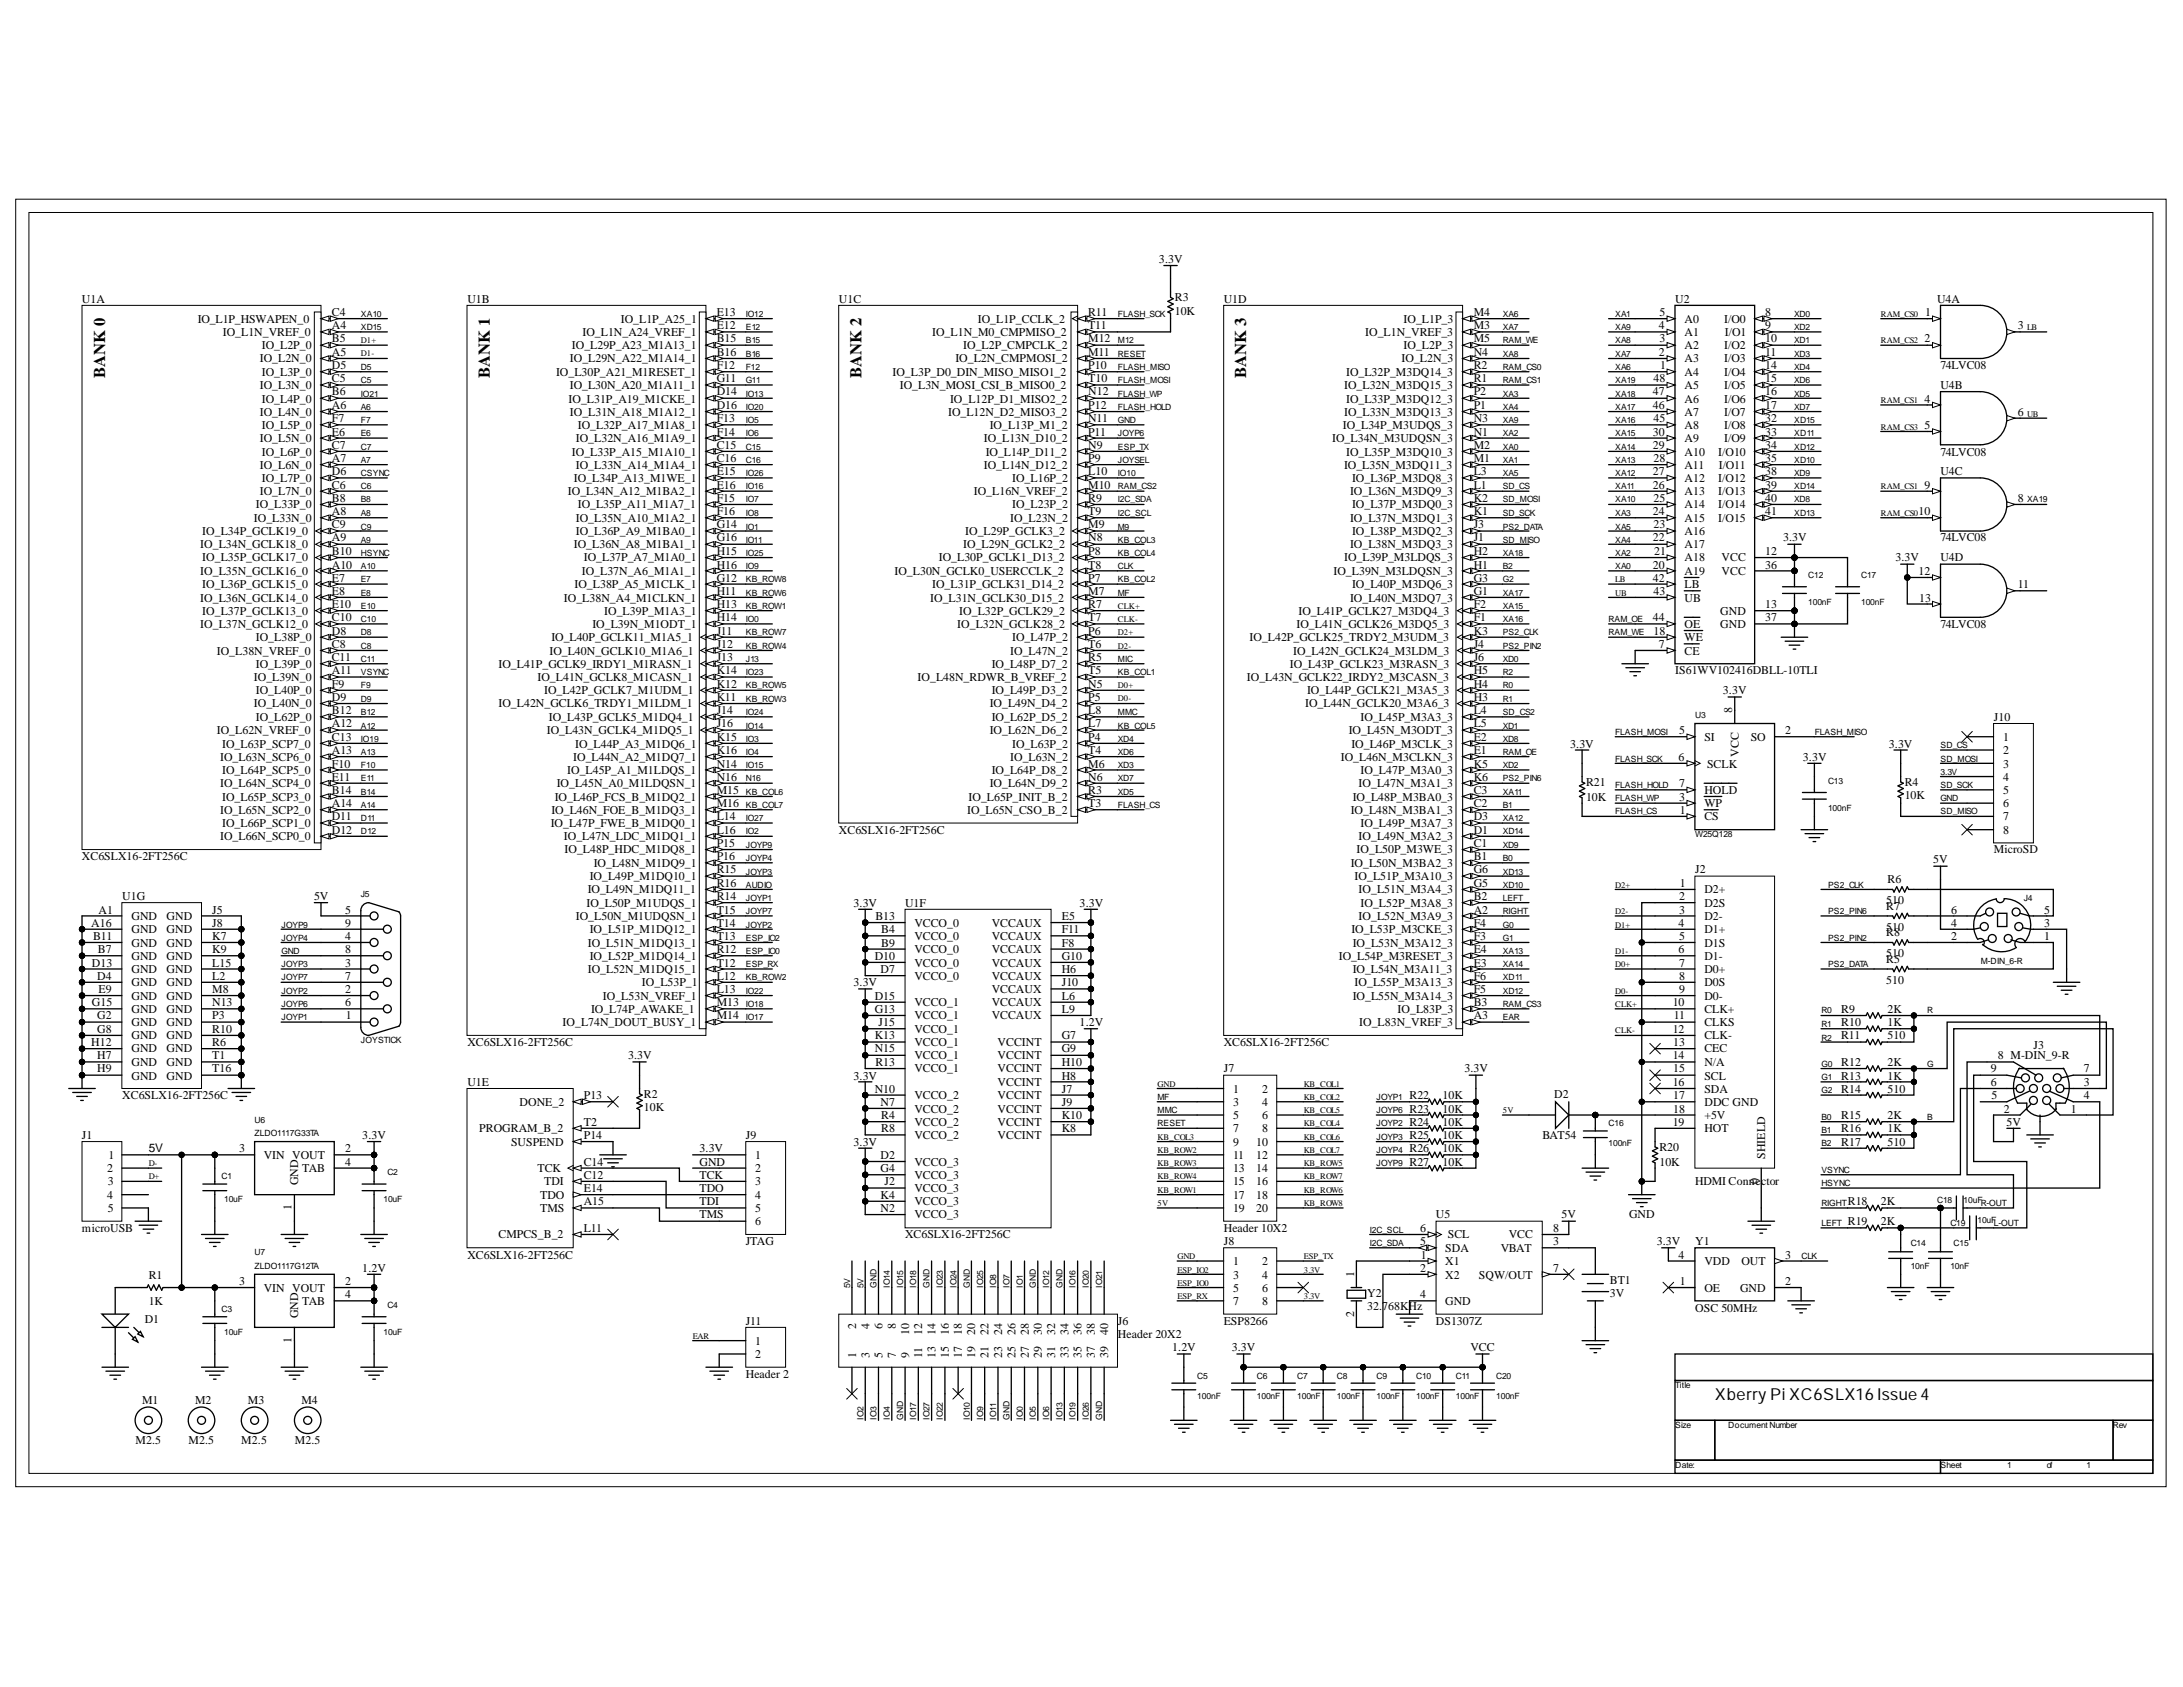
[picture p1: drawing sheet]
<svg xmlns="http://www.w3.org/2000/svg" width="279mm" height="216mm" viewBox="0 0 279 216" stroke-linecap="round" stroke-linejoin="round" font-family="sans-serif">
<defs><g id="words">
<g font-size="2.1">
<text x="13.5" y="48.4" transform="rotate(-90 13.5 48.4)">BANK 0</text>
<text x="62.7" y="48.4" transform="rotate(-90 62.7 48.4)">BANK 1</text>
<text x="110.3" y="48.4" transform="rotate(-90 110.3 48.4)">BANK 2</text>
<text x="159.5" y="48.4" transform="rotate(-90 159.5 48.4)">BANK 3</text>
<text x="219.5" y="179.2">Xberry Pi XC6SLX16 Issue 4</text>
</g>
<g font-size="1.5">
<text x="148.3" y="33.7">3.3V</text>
<text x="10.5" y="38.8">U1A</text>
<text x="25.3" y="41.3">IO_L1P_HSWAPEN_0</text>
<text x="42.5" y="40.4">C4</text>
<text x="59.8" y="38.8">U1B</text>
<text x="79.5" y="41.3">IO_L1P_A25_1</text>
<text x="91.7" y="40.4">E13</text>
<text x="107.4" y="38.8">U1C</text>
<text x="125.1" y="41.3">IO_L1P_CCLK_2</text>
<text x="139.3" y="40.4">R11</text>
<text x="150.4" y="40.3">10K</text>
<text x="150.4" y="38.6">R3</text>
<text x="156.6" y="38.8">U1D</text>
<text x="179.6" y="41.3">IO_L1P_3</text>
<text x="188.6" y="40.4">M4</text>
<text x="212.4" y="40.4">5</text>
<text x="214.4" y="38.8">U2</text>
<text x="215.6" y="41.3">A0</text>
<text x="220.7" y="41.3">I/O0</text>
<text x="225.9" y="40.4">8</text>
<text x="246.4" y="40.4">1</text>
<text x="247.9" y="38.8">U4A</text>
<text x="28.5" y="43">IO_L1N_VREF_0</text>
<text x="33.3" y="46.4">IO_L2N_0</text>
<text x="33.5" y="44.7">IO_L2P_0</text>
<text x="42.5" y="42.1">A4</text>
<text x="42.5" y="43.8">B5</text>
<text x="42.5" y="45.5">A5</text>
<text x="42.5" y="47.2">D5</text>
<text x="72.9" y="46.4">IO_L29N_A22_M1A14_1</text>
<text x="73.2" y="44.7">IO_L29P_A23_M1A13_1</text>
<text x="74.5" y="43">IO_L1N_A24_VREF_1</text>
<text x="91.7" y="42.1">E12</text>
<text x="91.7" y="43.8">B15</text>
<text x="91.7" y="45.5">B16</text>
<text x="91.7" y="47.2">F12</text>
<text x="119.3" y="43">IO_L1N_M0_CMPMISO_2</text>
<text x="122.3" y="46.4">IO_L2N_CMPMOSI_2</text>
<text x="123.3" y="44.7">IO_L2P_CMPCLK_2</text>
<text x="139.3" y="42.1">T11</text>
<text x="139.3" y="43.8">M12</text>
<text x="139.3" y="45.5">M11</text>
<text x="139.3" y="47.2">P10</text>
<text x="174.7" y="43">IO_L1N_VREF_3</text>
<text x="179.4" y="46.4">IO_L2N_3</text>
<text x="179.6" y="44.7">IO_L2P_3</text>
<text x="188.6" y="42.1">M3</text>
<text x="188.6" y="43.8">M5</text>
<text x="188.6" y="45.5">N4</text>
<text x="188.6" y="47.2">R2</text>
<text x="212.3" y="42.1">4</text>
<text x="212.3" y="45.5">2</text>
<text x="212.4" y="43.8">3</text>
<text x="212.5" y="47.2">1</text>
<text x="215.6" y="43">A1</text>
<text x="215.6" y="44.7">A2</text>
<text x="215.6" y="46.4">A3</text>
<text x="220.7" y="44.7">I/O2</text>
<text x="220.7" y="46.4">I/O3</text>
<text x="220.8" y="43">I/O1</text>
<text x="225.9" y="42.1">9</text>
<text x="225.9" y="43.8">10</text>
<text x="225.9" y="45.5">11</text>
<text x="225.9" y="47.2">14</text>
<text x="246.3" y="43.8">2</text>
<text x="248.4" y="47.2">74LVC08</text>
<text x="258.3" y="42.1">3</text>
<text x="33.3" y="49.8">IO_L3N_0</text>
<text x="33.3" y="53.2">IO_L4N_0</text>
<text x="33.5" y="48.1">IO_L3P_0</text>
<text x="33.5" y="51.5">IO_L4P_0</text>
<text x="42.5" y="48.9">C5</text>
<text x="42.5" y="50.6">B6</text>
<text x="42.5" y="52.4">A6</text>
<text x="71.2" y="48.1">IO_L30P_A21_M1RESET_1</text>
<text x="72.8" y="51.5">IO_L31P_A19_M1CKE_1</text>
<text x="72.9" y="49.8">IO_L30N_A20_M1A11_1</text>
<text x="72.9" y="53.2">IO_L31N_A18_M1A12_1</text>
<text x="91.7" y="48.9">G11</text>
<text x="91.7" y="50.6">D14</text>
<text x="91.7" y="52.4">D16</text>
<text x="114.2" y="48.1">IO_L3P_D0_DIN_MISO_MISO1_2</text>
<text x="115.2" y="49.8">IO_L3N_MOSI_CSI_B_MISO0_2</text>
<text x="121.3" y="53.2">IO_L12N_D2_MISO3_2</text>
<text x="121.6" y="51.5">IO_L12P_D1_MISO2_2</text>
<text x="139.3" y="48.9">T10</text>
<text x="139.3" y="50.6">N12</text>
<text x="139.3" y="52.4">P12</text>
<text x="172" y="49.8">IO_L32N_M3DQ15_3</text>
<text x="172" y="53.2">IO_L33N_M3DQ13_3</text>
<text x="172.3" y="48.1">IO_L32P_M3DQ14_3</text>
<text x="172.3" y="51.5">IO_L33P_M3DQ12_3</text>
<text x="188.6" y="48.9">R1</text>
<text x="188.6" y="50.6">P2</text>
<text x="188.6" y="52.4">P1</text>
<text x="211.5" y="50.6">47</text>
<text x="211.5" y="52.4">46</text>
<text x="211.6" y="48.9">48</text>
<text x="215.6" y="48.1">A4</text>
<text x="215.6" y="49.8">A5</text>
<text x="215.6" y="51.5">A6</text>
<text x="215.6" y="53.2">A7</text>
<text x="220.7" y="48.1">I/O4</text>
<text x="220.7" y="49.8">I/O5</text>
<text x="220.7" y="51.5">I/O6</text>
<text x="220.7" y="53.2">I/O7</text>
<text x="225.9" y="48.9">15</text>
<text x="225.9" y="50.6">16</text>
<text x="225.9" y="52.4">17</text>
<text x="246.3" y="51.5">4</text>
<text x="248.4" y="49.8">U4B</text>
<text x="258.3" y="53.2">6</text>
<text x="33.3" y="56.6">IO_L5N_0</text>
<text x="33.3" y="60">IO_L6N_0</text>
<text x="33.5" y="54.9">IO_L5P_0</text>
<text x="33.5" y="58.3">IO_L6P_0</text>
<text x="42.5" y="54.1">F7</text>
<text x="42.5" y="55.8">E6</text>
<text x="42.5" y="57.5">C7</text>
<text x="42.5" y="59.1">A7</text>
<text x="73.2" y="58.3">IO_L33P_A15_M1A10_1</text>
<text x="73.7" y="56.6">IO_L32N_A16_M1A9_1</text>
<text x="73.7" y="60">IO_L33N_A14_M1A4_1</text>
<text x="74" y="54.9">IO_L32P_A17_M1A8_1</text>
<text x="91.7" y="54.1">F13</text>
<text x="91.7" y="55.8">F14</text>
<text x="91.7" y="57.5">C15</text>
<text x="91.7" y="59.1">C16</text>
<text x="125.9" y="56.6">IO_L13N_D10_2</text>
<text x="125.9" y="60">IO_L14N_D12_2</text>
<text x="126.2" y="58.3">IO_L14P_D11_2</text>
<text x="126.7" y="54.9">IO_L13P_M1_2</text>
<text x="139.3" y="54.1">N11</text>
<text x="139.3" y="55.8">P11</text>
<text x="139.3" y="57.5">N9</text>
<text x="139.3" y="59.1">P9</text>
<text x="170.5" y="56.6">IO_L34N_M3UDQSN_3</text>
<text x="171.9" y="54.9">IO_L34P_M3UDQS_3</text>
<text x="172" y="60">IO_L35N_M3DQ11_3</text>
<text x="172.3" y="58.3">IO_L35P_M3DQ10_3</text>
<text x="188.6" y="54.1">N3</text>
<text x="188.6" y="55.8">N1</text>
<text x="188.6" y="57.5">M2</text>
<text x="188.6" y="59.1">M1</text>
<text x="211.5" y="55.8">30</text>
<text x="211.5" y="57.5">29</text>
<text x="211.6" y="54.1">45</text>
<text x="211.6" y="59.1">28</text>
<text x="215.6" y="54.9">A8</text>
<text x="215.6" y="56.6">A9</text>
<text x="215.6" y="58.3">A10</text>
<text x="215.6" y="60">A11</text>
<text x="219.9" y="58.3">I/O10</text>
<text x="220" y="60">I/O11</text>
<text x="220.7" y="54.9">I/O8</text>
<text x="220.7" y="56.6">I/O9</text>
<text x="225.9" y="54.1">32</text>
<text x="225.9" y="55.8">33</text>
<text x="225.9" y="57.5">34</text>
<text x="225.9" y="59.1">35</text>
<text x="246.3" y="54.9">5</text>
<text x="248.4" y="58.3">74LVC08</text>
<text x="32.7" y="65.1">IO_L33P_0</text>
<text x="33.3" y="63.4">IO_L7N_0</text>
<text x="33.5" y="61.7">IO_L7P_0</text>
<text x="42.5" y="60.8">D6</text>
<text x="42.5" y="62.5">C6</text>
<text x="42.5" y="64.2">B8</text>
<text x="42.5" y="65.9">A8</text>
<text x="72.7" y="63.4">IO_L34N_A12_M1BA2_1</text>
<text x="73.4" y="61.7">IO_L34P_A13_M1WE_1</text>
<text x="74" y="65.1">IO_L35P_A11_M1A7_1</text>
<text x="91.7" y="60.8">E15</text>
<text x="91.7" y="62.5">E16</text>
<text x="91.7" y="64.2">F15</text>
<text x="91.7" y="65.9">F16</text>
<text x="124.6" y="63.4">IO_L16N_VREF_2</text>
<text x="129.6" y="61.7">IO_L16P_2</text>
<text x="129.6" y="65.1">IO_L23P_2</text>
<text x="139.3" y="60.8">L10</text>
<text x="139.3" y="62.5">M10</text>
<text x="139.3" y="64.2">R9</text>
<text x="139.3" y="65.9">T9</text>
<text x="172.8" y="63.4">IO_L36N_M3DQ9_3</text>
<text x="173" y="61.7">IO_L36P_M3DQ8_3</text>
<text x="173" y="65.1">IO_L37P_M3DQ0_3</text>
<text x="188.6" y="60.8">L3</text>
<text x="188.6" y="62.5">L1</text>
<text x="188.6" y="64.2">K2</text>
<text x="188.6" y="65.9">K1</text>
<text x="211.5" y="60.8">27</text>
<text x="211.5" y="62.5">26</text>
<text x="211.5" y="65.9">24</text>
<text x="211.6" y="64.2">25</text>
<text x="215.6" y="61.7">A12</text>
<text x="215.6" y="63.4">A13</text>
<text x="215.6" y="65.1">A14</text>
<text x="219.9" y="61.7">I/O12</text>
<text x="219.9" y="63.4">I/O13</text>
<text x="219.9" y="65.1">I/O14</text>
<text x="225.9" y="60.8">38</text>
<text x="225.9" y="62.5">39</text>
<text x="225.9" y="64.2">40</text>
<text x="225.9" y="65.9">41</text>
<text x="245.6" y="65.9">10</text>
<text x="246.3" y="62.5">9</text>
<text x="248.4" y="60.8">U4C</text>
<text x="258.3" y="64.2">8</text>
<text x="25.6" y="70.1">IO_L34N_GCLK18_0</text>
<text x="25.9" y="68.4">IO_L34P_GCLK19_0</text>
<text x="25.9" y="71.8">IO_L35P_GCLK17_0</text>
<text x="32.5" y="66.8">IO_L33N_0</text>
<text x="42.5" y="67.6">C9</text>
<text x="42.5" y="69.3">A9</text>
<text x="42.5" y="71">B10</text>
<text x="73.4" y="70.1">IO_L36N_A8_M1BA1_1</text>
<text x="73.7" y="66.8">IO_L35N_A10_M1A2_1</text>
<text x="73.7" y="68.4">IO_L36P_A9_M1BA0_1</text>
<text x="74.7" y="71.8">IO_L37P_A7_M1A0_1</text>
<text x="91.7" y="67.6">G14</text>
<text x="91.7" y="69.3">G16</text>
<text x="91.7" y="71">H15</text>
<text x="120.2" y="71.8">IO_L30P_GCLK1_D13_2</text>
<text x="123.3" y="70.1">IO_L29N_GCLK2_2</text>
<text x="123.5" y="68.4">IO_L29P_GCLK3_2</text>
<text x="129.3" y="66.8">IO_L23N_2</text>
<text x="139.3" y="67.6">M9</text>
<text x="139.3" y="69.3">N8</text>
<text x="139.3" y="71">P8</text>
<text x="172" y="71.8">IO_L39P_M3LDQS_3</text>
<text x="172.8" y="66.8">IO_L37N_M3DQ1_3</text>
<text x="172.8" y="70.1">IO_L38N_M3DQ3_3</text>
<text x="173" y="68.4">IO_L38P_M3DQ2_3</text>
<text x="188.6" y="67.6">J3</text>
<text x="188.6" y="69.3">J1</text>
<text x="188.6" y="71">H2</text>
<text x="211.5" y="69.3">22</text>
<text x="211.6" y="67.6">23</text>
<text x="211.7" y="71">21</text>
<text x="215.6" y="70.1">A17</text>
<text x="215.6" y="66.8">A15</text>
<text x="215.6" y="68.4">A16</text>
<text x="215.6" y="71.8">A18</text>
<text x="219.9" y="66.8">I/O15</text>
<text x="220.3" y="71.8">VCC</text>
<text x="225.9" y="71">12</text>
<text x="228.2" y="69.3">3.3V</text>
<text x="242.6" y="71.8">3.3V</text>
<text x="248.4" y="69.3">74LVC08</text>
<text x="248.4" y="71.8">U4D</text>
<text x="25.6" y="73.6">IO_L35N_GCLK16_0</text>
<text x="25.6" y="77">IO_L36N_GCLK14_0</text>
<text x="25.9" y="75.3">IO_L36P_GCLK15_0</text>
<text x="42.5" y="72.8">A10</text>
<text x="42.5" y="74.5">E7</text>
<text x="42.5" y="76.1">E8</text>
<text x="42.5" y="77.8">E10</text>
<text x="72.2" y="77">IO_L38N_A4_M1CLKN_1</text>
<text x="73.5" y="75.3">IO_L38P_A5_M1CLK_1</text>
<text x="74.5" y="73.6">IO_L37N_A6_M1A1_1</text>
<text x="91.7" y="72.8">H16</text>
<text x="91.7" y="74.5">G12</text>
<text x="91.7" y="76.1">H11</text>
<text x="91.7" y="77.8">H13</text>
<text x="114.5" y="73.6">IO_L30N_GCLK0_USERCCLK_2</text>
<text x="119.1" y="77">IO_L31N_GCLK30_D15_2</text>
<text x="119.3" y="75.3">IO_L31P_GCLK31_D14_2</text>
<text x="139.3" y="72.8">T8</text>
<text x="139.3" y="74.5">P7</text>
<text x="139.3" y="76.1">M7</text>
<text x="139.3" y="77.8">R7</text>
<text x="170.7" y="73.6">IO_L39N_M3LDQSN_3</text>
<text x="172.8" y="77">IO_L40N_M3DQ7_3</text>
<text x="173" y="75.3">IO_L40P_M3DQ6_3</text>
<text x="188.6" y="72.8">H1</text>
<text x="188.6" y="74.5">G3</text>
<text x="188.6" y="76.1">G1</text>
<text x="188.6" y="77.8">F2</text>
<text x="211.5" y="74.5">42</text>
<text x="211.5" y="72.8">20</text>
<text x="211.6" y="76.1">43</text>
<text x="215.6" y="77">UB</text>
<text x="215.6" y="75.3">LB</text>
<text x="215.6" y="73.6">A19</text>
<text x="220.3" y="73.6">VCC</text>
<text x="225.9" y="77.8">13</text>
<text x="225.9" y="72.8">36</text>
<text x="245.6" y="73.6">12</text>
<text x="245.6" y="77">13</text>
<text x="258.3" y="75.3">11</text>
<text x="25.6" y="80.4">IO_L37N_GCLK12_0</text>
<text x="25.9" y="78.7">IO_L37P_GCLK13_0</text>
<text x="27.8" y="83.8">IO_L38N_VREF_0</text>
<text x="32.7" y="82.1">IO_L38P_0</text>
<text x="42.5" y="79.5">C10</text>
<text x="42.5" y="81.2">D8</text>
<text x="42.5" y="82.9">C8</text>
<text x="70.3" y="83.8">IO_L40N_GCLK10_M1A6_1</text>
<text x="70.6" y="82.1">IO_L40P_GCLK11_M1A5_1</text>
<text x="75.8" y="80.4">IO_L39N_M1ODT_1</text>
<text x="77.3" y="78.7">IO_L39P_M1A3_1</text>
<text x="91.7" y="79.5">H14</text>
<text x="91.7" y="81.2">J11</text>
<text x="91.7" y="82.9">J12</text>
<text x="122.5" y="80.4">IO_L32N_GCLK28_2</text>
<text x="122.8" y="78.7">IO_L32P_GCLK29_2</text>
<text x="129.3" y="83.8">IO_L47N_2</text>
<text x="129.6" y="82.1">IO_L47P_2</text>
<text x="139.3" y="79.5">T7</text>
<text x="139.3" y="81.2">P6</text>
<text x="139.3" y="82.9">T6</text>
<text x="159.9" y="82.1">IO_L42P_GCLK25_TRDY2_M3UDM_3</text>
<text x="165.5" y="83.8">IO_L42N_GCLK24_M3LDM_3</text>
<text x="165.9" y="80.4">IO_L41N_GCLK26_M3DQ5_3</text>
<text x="166.2" y="78.7">IO_L41P_GCLK27_M3DQ4_3</text>
<text x="188.6" y="79.5">F1</text>
<text x="188.6" y="81.2">K3</text>
<text x="188.6" y="82.9">J4</text>
<text x="211.5" y="79.5">44</text>
<text x="211.6" y="81.2">18</text>
<text x="212.3" y="82.9">7</text>
<text x="215.6" y="80.4">OE</text>
<text x="215.6" y="82.1">WE</text>
<text x="215.6" y="83.8">CE</text>
<text x="220.2" y="78.7">GND</text>
<text x="220.2" y="80.4">GND</text>
<text x="225.9" y="79.5">37</text>
<text x="248.4" y="80.4">74LVC08</text>
<text x="32.5" y="87.1">IO_L39N_0</text>
<text x="32.7" y="85.5">IO_L39P_0</text>
<text x="32.7" y="88.8">IO_L40P_0</text>
<text x="42.5" y="84.6">C11</text>
<text x="42.5" y="86.3">A11</text>
<text x="42.5" y="88">F9</text>
<text x="42.5" y="89.7">D9</text>
<text x="63.8" y="85.5">IO_L41P_GCLK9_IRDY1_M1RASN_1</text>
<text x="68.8" y="87.1">IO_L41N_GCLK8_M1CASN_1</text>
<text x="69.6" y="88.8">IO_L42P_GCLK7_M1UDM_1</text>
<text x="91.7" y="84.6">J13</text>
<text x="91.7" y="86.3">K14</text>
<text x="91.7" y="88">K12</text>
<text x="91.7" y="89.7">K11</text>
<text x="117.4" y="87.1">IO_L48N_RDWR_B_VREF_2</text>
<text x="126.9" y="85.5">IO_L48P_D7_2</text>
<text x="126.9" y="88.8">IO_L49P_D3_2</text>
<text x="139.3" y="84.6">R5</text>
<text x="139.3" y="86.3">T5</text>
<text x="139.3" y="88">N5</text>
<text x="139.3" y="89.7">P5</text>
<text x="159.6" y="87.1">IO_L43N_GCLK22_IRDY2_M3CASN_3</text>
<text x="165.1" y="85.5">IO_L43P_GCLK23_M3RASN_3</text>
<text x="167.3" y="88.8">IO_L44P_GCLK21_M3A5_3</text>
<text x="188.6" y="84.6">J6</text>
<text x="188.6" y="86.3">H5</text>
<text x="188.6" y="88">H4</text>
<text x="188.6" y="89.7">H3</text>
<text x="214.4" y="86.3">IS61WV102416DBLL-10TLI</text>
<text x="220.5" y="88.8">3.3V</text>
<text x="27.8" y="93.9">IO_L62N_VREF_0</text>
<text x="28.4" y="95.7">IO_L63P_SCP7_0</text>
<text x="32.5" y="90.5">IO_L40N_0</text>
<text x="32.7" y="92.2">IO_L62P_0</text>
<text x="42.5" y="91.4">B12</text>
<text x="42.5" y="93.1">A12</text>
<text x="42.5" y="94.8">C13</text>
<text x="63.8" y="90.5">IO_L42N_GCLK6_TRDY1_M1LDM_1</text>
<text x="70" y="93.9">IO_L43N_GCLK4_M1DQ5_1</text>
<text x="70.2" y="92.2">IO_L43P_GCLK5_M1DQ4_1</text>
<text x="73.6" y="95.7">IO_L44P_A3_M1DQ6_1</text>
<text x="91.7" y="91.4">J14</text>
<text x="91.7" y="93.1">J16</text>
<text x="91.7" y="94.8">K15</text>
<text x="126.7" y="90.5">IO_L49N_D4_2</text>
<text x="126.7" y="93.9">IO_L62N_D6_2</text>
<text x="126.9" y="92.2">IO_L62P_D5_2</text>
<text x="129.6" y="95.7">IO_L63P_2</text>
<text x="139.3" y="91.4">L8</text>
<text x="139.3" y="93.1">L7</text>
<text x="139.3" y="94.8">P4</text>
<text x="167" y="90.5">IO_L44N_GCLK20_M3A6_3</text>
<text x="172.6" y="93.9">IO_L45N_M3ODT_3</text>
<text x="173" y="95.7">IO_L46P_M3CLK_3</text>
<text x="174.1" y="92.2">IO_L45P_M3A3_3</text>
<text x="188.6" y="91.4">L4</text>
<text x="188.6" y="93.1">L5</text>
<text x="188.6" y="94.8">E2</text>
<text x="201" y="95.7">3.3V</text>
<text x="214.9" y="93.9">5</text>
<text x="218.1" y="94.8">SI</text>
<text x="221.7" y="91.2" transform="rotate(-90 221.7 91.2)">8</text>
<text x="224.1" y="94.8">SO</text>
<text x="228.5" y="93.9">2</text>
<text x="241.8" y="95.7">3.3V</text>
<text x="255.2" y="92.2">J10</text>
<text x="256.4" y="94.8">1</text>
<text x="28.2" y="97.4">IO_L63N_SCP6_0</text>
<text x="28.2" y="100.8">IO_L64N_SCP4_0</text>
<text x="28.4" y="99.1">IO_L64P_SCP5_0</text>
<text x="42.5" y="96.5">A13</text>
<text x="42.5" y="98.2">F10</text>
<text x="42.5" y="99.9">E11</text>
<text x="42.5" y="101.6">B14</text>
<text x="71.2" y="100.8">IO_L45N_A0_M1LDQSN_1</text>
<text x="72.6" y="99.1">IO_L45P_A1_M1LDQS_1</text>
<text x="73.4" y="97.4">IO_L44N_A2_M1DQ7_1</text>
<text x="91.7" y="96.5">K16</text>
<text x="91.7" y="98.2">N14</text>
<text x="91.7" y="99.9">N16</text>
<text x="91.7" y="101.6">M15</text>
<text x="126.7" y="100.8">IO_L64N_D9_2</text>
<text x="126.9" y="99.1">IO_L64P_D8_2</text>
<text x="129.3" y="97.4">IO_L63N_2</text>
<text x="139.3" y="96.5">T4</text>
<text x="139.3" y="98.2">M6</text>
<text x="139.3" y="99.9">N6</text>
<text x="139.3" y="101.6">R3</text>
<text x="171.6" y="97.4">IO_L46N_M3CLKN_3</text>
<text x="173.9" y="100.8">IO_L47N_M3A1_3</text>
<text x="174.1" y="99.1">IO_L47P_M3A0_3</text>
<text x="188.6" y="96.5">E1</text>
<text x="188.6" y="98.2">K5</text>
<text x="188.6" y="99.9">K6</text>
<text x="188.6" y="101.6">C3</text>
<text x="203" y="100.6">R21</text>
<text x="214.8" y="97.4">6</text>
<text x="214.9" y="100.8">7</text>
<text x="218.1" y="101.6">HOLD</text>
<text x="218.5" y="98.2">SCLK</text>
<text x="222.5" y="96.9" transform="rotate(-90 222.5 96.9)">VCC</text>
<text x="230.8" y="97.4">3.3V</text>
<text x="243.8" y="100.6">R4</text>
<text x="256.4" y="96.5">2</text>
<text x="256.4" y="98.2">3</text>
<text x="256.4" y="99.9">4</text>
<text x="256.4" y="101.6">5</text>
<text x="28.2" y="104.2">IO_L65N_SCP2_0</text>
<text x="28.2" y="107.5">IO_L66N_SCP0_0</text>
<text x="28.4" y="102.5">IO_L65P_SCP3_0</text>
<text x="28.4" y="105.8">IO_L66P_SCP1_0</text>
<text x="42.5" y="103.3">A14</text>
<text x="42.5" y="105">D11</text>
<text x="42.5" y="106.7">D12</text>
<text x="70.5" y="105.8">IO_L47P_FWE_B_M1DQ0_1</text>
<text x="70.6" y="104.2">IO_L46N_FOE_B_M1DQ3_1</text>
<text x="71" y="102.5">IO_L46P_FCS_B_M1DQ2_1</text>
<text x="72.2" y="107.5">IO_L47N_LDC_M1DQ1_1</text>
<text x="91.7" y="103.3">M16</text>
<text x="91.7" y="105">L14</text>
<text x="91.7" y="106.7">L16</text>
<text x="107.4" y="106.7">XC6SLX16-2FT256C</text>
<text x="123.8" y="104.2">IO_L65N_CSO_B_2</text>
<text x="124" y="102.5">IO_L65P_INIT_B_2</text>
<text x="139.3" y="103.3">T3</text>
<text x="172.9" y="104.2">IO_L48N_M3BA1_3</text>
<text x="173.1" y="102.5">IO_L48P_M3BA0_3</text>
<text x="173.9" y="107.5">IO_L49N_M3A2_3</text>
<text x="174.1" y="105.8">IO_L49P_M3A7_3</text>
<text x="188.6" y="103.3">C2</text>
<text x="188.6" y="105">D3</text>
<text x="188.6" y="106.7">D1</text>
<text x="203" y="102.5">10K</text>
<text x="214.9" y="102.5">3</text>
<text x="215" y="104.2">1</text>
<text x="218.1" y="105">CS</text>
<text x="218.1" y="103.3">WP</text>
<text x="243.8" y="102.3">10K</text>
<text x="256.4" y="103.3">6</text>
<text x="256.4" y="105">7</text>
<text x="256.4" y="106.7">8</text>
<text x="10.5" y="110.1">XC6SLX16-2FT256C</text>
<text x="72.3" y="109.2">IO_L48P_HDC_M1DQ8_1</text>
<text x="75.5" y="112.6">IO_L49P_M1DQ10_1</text>
<text x="76" y="110.9">IO_L48N_M1DQ9_1</text>
<text x="91.7" y="108.4">P15</text>
<text x="91.7" y="110.1">P16</text>
<text x="91.7" y="111.8">R15</text>
<text x="91.7" y="113.5">R16</text>
<text x="172.9" y="110.9">IO_L50N_M3BA2_3</text>
<text x="173.4" y="112.6">IO_L51P_M3A10_3</text>
<text x="173.6" y="109.2">IO_L50P_M3WE_3</text>
<text x="188.6" y="108.4">C1</text>
<text x="188.6" y="110.1">B1</text>
<text x="188.6" y="111.8">G6</text>
<text x="188.6" y="113.5">G5</text>
<text x="215" y="113.5">1</text>
<text x="217" y="111.8">J2</text>
<text x="241.6" y="113">R6</text>
<text x="247.4" y="110.5">5V</text>
<text x="255.2" y="109.2">MicroSD</text>
<text x="11.7" y="118.6">A16</text>
<text x="12.6" y="116.9">A1</text>
<text x="15.7" y="115.1">U1G</text>
<text x="16.8" y="117.8">GND</text>
<text x="16.8" y="119.5">GND</text>
<text x="21.3" y="117.8">GND</text>
<text x="21.3" y="119.5">GND</text>
<text x="27.2" y="116.9">J5</text>
<text x="27.2" y="118.6">J8</text>
<text x="40.2" y="115.1">5V</text>
<text x="44.2" y="116.9">5</text>
<text x="44.2" y="118.6">9</text>
<text x="73.7" y="117.8">IO_L50N_M1UDQSN_1</text>
<text x="75.1" y="116.1">IO_L50P_M1UDQS_1</text>
<text x="75.2" y="114.3">IO_L49N_M1DQ11_1</text>
<text x="75.5" y="119.5">IO_L51P_M1DQ12_1</text>
<text x="91.7" y="115.1">R14</text>
<text x="91.7" y="116.9">T15</text>
<text x="91.7" y="118.6">T14</text>
<text x="109.2" y="116.1">3.3V</text>
<text x="112" y="117.8">B13</text>
<text x="112.8" y="119.5">B4</text>
<text x="115.8" y="116.1">U1F</text>
<text x="117" y="118.6">VCCO_0</text>
<text x="126.9" y="118.6">VCCAUX</text>
<text x="135.9" y="117.8">E5</text>
<text x="135.9" y="119.5">F11</text>
<text x="138.2" y="116.1">3.3V</text>
<text x="173" y="119.5">IO_L53P_M3CKE_3</text>
<text x="173.9" y="114.3">IO_L51N_M3A4_3</text>
<text x="173.9" y="117.8">IO_L52N_M3A9_3</text>
<text x="174.1" y="116.1">IO_L52P_M3A8_3</text>
<text x="188.6" y="115.1">B2</text>
<text x="188.6" y="116.9">A2</text>
<text x="188.6" y="118.6">F4</text>
<text x="214.8" y="118.6">4</text>
<text x="214.9" y="115.1">2</text>
<text x="214.9" y="116.9">3</text>
<text x="218.1" y="114.3">D2+</text>
<text x="218.1" y="116.1">D2S</text>
<text x="218.1" y="117.8">D2-</text>
<text x="218.1" y="119.5">D1+</text>
<text x="241.4" y="115.7">510</text>
<text x="241.4" y="119.1">510</text>
<text x="241.4" y="116.4">R7</text>
<text x="241.4" y="119.8">R8</text>
<text x="249.7" y="116.9">6</text>
<text x="249.7" y="118.6">4</text>
<text x="261.6" y="118.6">3</text>
<text x="261.6" y="116.9">5</text>
<text x="11.8" y="123.7">D13</text>
<text x="11.9" y="120.3">B11</text>
<text x="12.4" y="125.4">D4</text>
<text x="12.5" y="122">B7</text>
<text x="16.8" y="121.2">GND</text>
<text x="16.8" y="122.8">GND</text>
<text x="16.8" y="124.5">GND</text>
<text x="21.3" y="121.2">GND</text>
<text x="21.3" y="122.8">GND</text>
<text x="21.3" y="124.5">GND</text>
<text x="27.2" y="120.3">K7</text>
<text x="27.2" y="122">K9</text>
<text x="27.2" y="123.7">L15</text>
<text x="27.2" y="125.4">L2</text>
<text x="44.2" y="120.3">4</text>
<text x="44.2" y="122">8</text>
<text x="44.2" y="123.7">3</text>
<text x="44.2" y="125.4">7</text>
<text x="75.2" y="121.2">IO_L51N_M1DQ13_1</text>
<text x="75.2" y="124.5">IO_L52N_M1DQ15_1</text>
<text x="75.5" y="122.8">IO_L52P_M1DQ14_1</text>
<text x="91.7" y="120.3">T13</text>
<text x="91.7" y="122">R12</text>
<text x="91.7" y="123.7">T12</text>
<text x="91.7" y="125.4">L12</text>
<text x="111.9" y="122.8">D10</text>
<text x="112.7" y="124.5">D7</text>
<text x="112.8" y="121.2">B9</text>
<text x="117" y="120.3">VCCO_0</text>
<text x="117" y="122">VCCO_0</text>
<text x="117" y="123.7">VCCO_0</text>
<text x="117" y="125.4">VCCO_0</text>
<text x="126.9" y="120.3">VCCAUX</text>
<text x="126.9" y="122">VCCAUX</text>
<text x="126.9" y="123.7">VCCAUX</text>
<text x="126.9" y="125.4">VCCAUX</text>
<text x="135.9" y="121.2">F8</text>
<text x="135.9" y="122.8">G10</text>
<text x="135.9" y="124.5">H6</text>
<text x="171.4" y="122.8">IO_L54P_M3RESET_3</text>
<text x="173.1" y="121.2">IO_L53N_M3A12_3</text>
<text x="173.1" y="124.5">IO_L54N_M3A11_3</text>
<text x="188.6" y="120.3">F3</text>
<text x="188.6" y="122">E4</text>
<text x="188.6" y="123.7">E3</text>
<text x="188.6" y="125.4">F6</text>
<text x="214.8" y="122">6</text>
<text x="214.9" y="120.3">5</text>
<text x="214.9" y="123.7">7</text>
<text x="214.9" y="125.4">8</text>
<text x="218.1" y="121.2">D1S</text>
<text x="218.1" y="122.8">D1-</text>
<text x="218.1" y="124.5">D0+</text>
<text x="241.4" y="125.9">510</text>
<text x="241.4" y="123.2">R5</text>
<text x="241.4" y="122.5">510</text>
<text x="249.7" y="120.3">2</text>
<text x="261.6" y="120.3">1</text>
<text x="11.8" y="128.8">G15</text>
<text x="12.4" y="130.5">G2</text>
<text x="12.6" y="127.1">E9</text>
<text x="16.8" y="126.2">GND</text>
<text x="16.8" y="127.9">GND</text>
<text x="16.8" y="129.6">GND</text>
<text x="16.8" y="131.3">GND</text>
<text x="21.3" y="126.2">GND</text>
<text x="21.3" y="127.9">GND</text>
<text x="21.3" y="129.6">GND</text>
<text x="21.3" y="131.3">GND</text>
<text x="27.2" y="127.1">M8</text>
<text x="27.2" y="128.8">N13</text>
<text x="27.2" y="130.5">P3</text>
<text x="44.2" y="127.1">2</text>
<text x="44.2" y="128.8">6</text>
<text x="44.3" y="130.5">1</text>
<text x="72" y="131.3">IO_L74N_DOUT_BUSY_1</text>
<text x="75.6" y="129.6">IO_L74P_AWAKE_1</text>
<text x="77.2" y="127.9">IO_L53N_VREF_1</text>
<text x="82.2" y="126.2">IO_L53P_1</text>
<text x="91.7" y="127.1">L13</text>
<text x="91.7" y="128.8">M13</text>
<text x="91.7" y="130.5">M14</text>
<text x="109.2" y="126.2">3.3V</text>
<text x="111.9" y="127.9">D15</text>
<text x="111.9" y="129.6">G13</text>
<text x="112.5" y="131.3">J15</text>
<text x="117" y="128.8">VCCO_1</text>
<text x="117" y="130.5">VCCO_1</text>
<text x="126.9" y="127.1">VCCAUX</text>
<text x="126.9" y="128.8">VCCAUX</text>
<text x="126.9" y="130.5">VCCAUX</text>
<text x="135.9" y="126.2">J10</text>
<text x="135.9" y="127.9">L6</text>
<text x="135.9" y="129.6">L9</text>
<text x="138.2" y="131.3">1.2V</text>
<text x="173.1" y="127.9">IO_L55N_M3A14_3</text>
<text x="173.4" y="126.2">IO_L55P_M3A13_3</text>
<text x="174" y="131.3">IO_L83N_VREF_3</text>
<text x="178.9" y="129.6">IO_L83P_3</text>
<text x="188.6" y="127.1">F5</text>
<text x="188.6" y="128.8">B3</text>
<text x="188.6" y="130.5">A3</text>
<text x="214.1" y="128.8">10</text>
<text x="214.3" y="130.5">11</text>
<text x="214.9" y="127.1">9</text>
<text x="218.1" y="126.2">D0S</text>
<text x="218.1" y="127.9">D0-</text>
<text x="218.1" y="129.6">CLK+</text>
<text x="218.1" y="131.3">CLKS</text>
<text x="235.7" y="129.6">R9</text>
<text x="235.7" y="131.3">R10</text>
<text x="241.6" y="129.6">2K</text>
<text x="241.6" y="131.3">1K</text>
<text x="11.7" y="133.8">H12</text>
<text x="12.4" y="132.2">G8</text>
<text x="12.4" y="135.5">H7</text>
<text x="12.4" y="137.2">H9</text>
<text x="16.8" y="133">GND</text>
<text x="16.8" y="134.7">GND</text>
<text x="16.8" y="136.4">GND</text>
<text x="21.3" y="133">GND</text>
<text x="21.3" y="134.7">GND</text>
<text x="21.3" y="136.4">GND</text>
<text x="27.2" y="132.2">R10</text>
<text x="27.2" y="133.8">R6</text>
<text x="27.2" y="135.5">T1</text>
<text x="27.2" y="137.2">T16</text>
<text x="59.8" y="133.8">XC6SLX16-2FT256C</text>
<text x="80.4" y="135.5">3.3V</text>
<text x="111.9" y="133">K13</text>
<text x="111.9" y="134.7">N15</text>
<text x="112" y="136.4">R13</text>
<text x="117" y="132.2">VCCO_1</text>
<text x="117" y="133.8">VCCO_1</text>
<text x="117" y="135.5">VCCO_1</text>
<text x="117" y="137.2">VCCO_1</text>
<text x="127.7" y="133.8">VCCINT</text>
<text x="127.7" y="135.5">VCCINT</text>
<text x="127.7" y="137.2">VCCINT</text>
<text x="135.9" y="133">G7</text>
<text x="135.9" y="134.7">G9</text>
<text x="135.9" y="136.4">H10</text>
<text x="156.6" y="133.8">XC6SLX16-2FT256C</text>
<text x="156.6" y="137.2">J7</text>
<text x="187.4" y="137.2">3.3V</text>
<text x="214.1" y="132.2">12</text>
<text x="214.1" y="135.5">14</text>
<text x="214.2" y="133.8">13</text>
<text x="214.2" y="137.2">15</text>
<text x="218.1" y="133">CLK-</text>
<text x="218.1" y="134.7">CEC</text>
<text x="218.1" y="136.4">N/A</text>
<text x="235.7" y="136.4">R12</text>
<text x="235.7" y="133">R11</text>
<text x="241.6" y="136.4">2K</text>
<text x="241.6" y="133">510</text>
<text x="254.8" y="137.2">9</text>
<text x="255.7" y="135.5">8 M-DIN_9-R</text>
<text x="260.3" y="134.3">J3</text>
<text x="266.7" y="137.2">7</text>
<text x="15.7" y="140.7">XC6SLX16-2FT256C</text>
<text x="16.8" y="138.2">GND</text>
<text x="21.3" y="138.2">GND</text>
<text x="59.8" y="139">U1E</text>
<text x="66.5" y="141.5">DONE_2</text>
<text x="74.7" y="140.7">P13</text>
<text x="82.4" y="142.2">10K</text>
<text x="82.4" y="140.5">R2</text>
<text x="109.2" y="138.2">3.3V</text>
<text x="111.9" y="139.9">N10</text>
<text x="112.7" y="141.5">N7</text>
<text x="112.8" y="143.2">R4</text>
<text x="117" y="140.7">VCCO_2</text>
<text x="117" y="142.4">VCCO_2</text>
<text x="127.7" y="139">VCCINT</text>
<text x="127.7" y="140.7">VCCINT</text>
<text x="127.7" y="142.4">VCCINT</text>
<text x="135.9" y="138.2">H8</text>
<text x="135.9" y="139.9">J7</text>
<text x="135.9" y="141.5">J9</text>
<text x="135.9" y="143.2">K10</text>
<text x="157.8" y="139.9">1</text>
<text x="157.8" y="141.5">3</text>
<text x="157.8" y="143.2">5</text>
<text x="161.5" y="139.9">2</text>
<text x="161.5" y="141.5">4</text>
<text x="161.5" y="143.2">6</text>
<text x="180.4" y="140.7">R22</text>
<text x="180.4" y="142.4">R23</text>
<text x="184.6" y="140.7">10K</text>
<text x="184.6" y="142.4">10K</text>
<text x="198.9" y="140.5">D2</text>
<text x="214.1" y="139">16</text>
<text x="214.2" y="140.7">17</text>
<text x="214.2" y="142.4">18</text>
<text x="218.1" y="138.2">SCL</text>
<text x="218.1" y="139.9">SDA</text>
<text x="218.1" y="141.5">DDC GND</text>
<text x="218.1" y="143.2">+5V</text>
<text x="235.7" y="143.2">R15</text>
<text x="235.7" y="138.2">R13</text>
<text x="235.7" y="139.9">R14</text>
<text x="241.6" y="143.2">2K</text>
<text x="241.6" y="138.2">1K</text>
<text x="241.6" y="139.9">510</text>
<text x="254.8" y="139">6</text>
<text x="254.9" y="140.7">5</text>
<text x="256.5" y="142.4">2</text>
<text x="265" y="142.4">1</text>
<text x="266.7" y="139">3</text>
<text x="266.7" y="140.7">4</text>
<text x="10.5" y="145.8">J1</text>
<text x="13.9" y="148.3">1</text>
<text x="19" y="147.5">5V</text>
<text x="30.6" y="147.5">3</text>
<text x="33.8" y="148.3">VIN VOUT</text>
<text x="44.2" y="147.5">2</text>
<text x="44.2" y="149.2">4</text>
<text x="46.4" y="145.8">3.3V</text>
<text x="61.3" y="144.9">PROGRAM_B_2</text>
<text x="65.4" y="146.6">SUSPEND</text>
<text x="74.7" y="144.1">T2</text>
<text x="74.7" y="145.8">P14</text>
<text x="74.7" y="149.2">C14</text>
<text x="89.5" y="147.5">3.3V</text>
<text x="89.5" y="149.2">GND</text>
<text x="95.4" y="145.8">J9</text>
<text x="96.6" y="148.3">1</text>
<text x="109.2" y="146.6">3.3V</text>
<text x="112.7" y="148.3">D2</text>
<text x="112.8" y="144.9">R8</text>
<text x="117" y="144.1">VCCO_2</text>
<text x="117" y="145.8">VCCO_2</text>
<text x="117" y="149.2">VCCO_3</text>
<text x="127.7" y="144.1">VCCINT</text>
<text x="127.7" y="145.8">VCCINT</text>
<text x="135.9" y="144.9">K8</text>
<text x="157.8" y="144.9">7</text>
<text x="157.8" y="146.6">9</text>
<text x="157.8" y="148.3">11</text>
<text x="160.8" y="146.6">10</text>
<text x="160.8" y="148.3">12</text>
<text x="161.5" y="144.9">8</text>
<text x="180.4" y="144.1">R24</text>
<text x="180.4" y="145.8">R25</text>
<text x="180.4" y="147.5">R26</text>
<text x="180.4" y="149.2">R27</text>
<text x="184.6" y="144.1">10K</text>
<text x="184.6" y="145.8">10K</text>
<text x="184.6" y="147.5">10K</text>
<text x="184.6" y="149.2">10K</text>
<text x="197.4" y="145.8">BAT54</text>
<text x="212.4" y="149.2">10K</text>
<text x="212.4" y="147.3">R20</text>
<text x="214.1" y="144.1">19</text>
<text x="218.1" y="144.9">HOT</text>
<text x="225.9" y="148.3" transform="rotate(-90 225.9 148.3)">SHIELD</text>
<text x="235.7" y="144.9">R16</text>
<text x="235.7" y="146.6">R17</text>
<text x="241.6" y="144.9">1K</text>
<text x="241.6" y="146.6">510</text>
<text x="256.8" y="144.1">5V</text>
<text x="13.7" y="150">2</text>
<text x="13.7" y="153.4">4</text>
<text x="13.8" y="151.7">3</text>
<text x="13.8" y="155.1">5</text>
<text x="37.3" y="154.8" transform="rotate(-90 37.3 154.8)">1</text>
<text x="38.2" y="151.7" transform="rotate(-90 38.2 151.7)">GND</text>
<text x="38.7" y="150">TAB</text>
<text x="68.8" y="150">TCK</text>
<text x="69.1" y="155.1">TMS</text>
<text x="69.1" y="153.4">TDO</text>
<text x="69.6" y="151.7">TDI</text>
<text x="74.7" y="150.9">C12</text>
<text x="74.7" y="154.2">A15</text>
<text x="74.7" y="152.5">E14</text>
<text x="89.5" y="150.9">TCK</text>
<text x="89.5" y="152.5">TDO</text>
<text x="89.5" y="154.2">TDI</text>
<text x="89.5" y="155.9">TMS</text>
<text x="96.6" y="150">2</text>
<text x="96.6" y="151.7">3</text>
<text x="96.6" y="153.4">4</text>
<text x="96.6" y="155.1">5</text>
<text x="112.7" y="150">G4</text>
<text x="112.7" y="153.4">K4</text>
<text x="112.7" y="155.1">N2</text>
<text x="113.2" y="151.7">J2</text>
<text x="117" y="150.9">VCCO_3</text>
<text x="117" y="152.5">VCCO_3</text>
<text x="117" y="154.2">VCCO_3</text>
<text x="117" y="155.9">VCCO_3</text>
<text x="157.8" y="150">13</text>
<text x="157.8" y="151.7">15</text>
<text x="157.8" y="153.4">17</text>
<text x="157.8" y="155.1">19</text>
<text x="160.8" y="150">14</text>
<text x="160.8" y="151.7">16</text>
<text x="160.8" y="153.4">18</text>
<text x="160.8" y="155.1">20</text>
<text x="183.8" y="155.9">U5</text>
<text x="199.9" y="155.9">5V</text>
<text x="208.5" y="155.9">GND</text>
<text x="217" y="151.7">HDMI Connector</text>
<text x="225.1" y="151.5" transform="rotate(-90 225.1 151.5)">0</text>
<text x="236.5" y="154.2">R18</text>
<text x="240.7" y="154.2">2K</text>
<text x="10.5" y="157.6">microUSB</text>
<text x="59.8" y="161.1">XC6SLX16-2FT256C</text>
<text x="63.8" y="158.5">CMPCS_B_2</text>
<text x="74.7" y="157.6">L11</text>
<text x="95.4" y="159.4">JTAG</text>
<text x="96.6" y="156.8">6</text>
<text x="115.8" y="158.5">XC6SLX16-2FT256C</text>
<text x="156.6" y="157.6">Header 10X2</text>
<text x="156.6" y="159.4">J8</text>
<text x="157.8" y="161.9">1</text>
<text x="161.5" y="161.9">2</text>
<text x="181.8" y="159.4">5</text>
<text x="181.8" y="157.6">6</text>
<text x="181.8" y="161.1">1</text>
<text x="185" y="161.9">X1</text>
<text x="185" y="160.2">SDA</text>
<text x="185.3" y="158.5">SCL</text>
<text x="192.1" y="160.2">VBAT</text>
<text x="193.1" y="158.5">VCC</text>
<text x="198.8" y="159.4">3</text>
<text x="198.8" y="157.6">8</text>
<text x="212.1" y="159.4">3.3V</text>
<text x="214.8" y="161.1">4</text>
<text x="217" y="159.4">Y1</text>
<text x="218.1" y="161.9">VDD</text>
<text x="222.9" y="161.9">OUT</text>
<text x="228.5" y="161.1">3</text>
<text x="236.5" y="156.8">R19</text>
<text x="240.7" y="156.8">2K</text>
<text x="19" y="167">1K</text>
<text x="19" y="163.6">R1</text>
<text x="30.6" y="164.5">3</text>
<text x="33.8" y="165.3">VIN VOUT</text>
<text x="38.7" y="167">TAB</text>
<text x="44.2" y="164.5">2</text>
<text x="44.2" y="166.2">4</text>
<text x="46.4" y="162.8">1.2V</text>
<text x="157.8" y="163.6">3</text>
<text x="157.8" y="165.3">5</text>
<text x="157.8" y="167">7</text>
<text x="161.5" y="163.6">4</text>
<text x="161.5" y="165.3">6</text>
<text x="161.5" y="167">8</text>
<text x="173.3" y="163.5" transform="rotate(-90 173.3 163.5)">1</text>
<text x="175" y="166">Y2</text>
<text x="175" y="167.7">32.768KHz</text>
<text x="181.8" y="162.8">2</text>
<text x="181.8" y="166.2">4</text>
<text x="185" y="163.6">X2</text>
<text x="185" y="167">GND</text>
<text x="189.3" y="163.6">SQW/OUT</text>
<text x="198.8" y="162.8">7</text>
<text x="206" y="164.3">BT1</text>
<text x="206" y="166">3V</text>
<text x="215" y="164.5">1</text>
<text x="217" y="167.9">OSC 50MHz</text>
<text x="218.1" y="165.3">OE</text>
<text x="222.7" y="165.3">GND</text>
<text x="228.5" y="164.5">2</text>
<text x="18.5" y="169.4">D1</text>
<text x="37.3" y="171.8" transform="rotate(-90 37.3 171.8)">1</text>
<text x="38.2" y="168.7" transform="rotate(-90 38.2 168.7)">GND</text>
<text x="95.4" y="169.5">J11</text>
<text x="96.6" y="172.1">1</text>
<text x="96.6" y="173.8">2</text>
<text x="109.6" y="173.8" transform="rotate(-90 109.6 173.8)">1</text>
<text x="109.6" y="170.1" transform="rotate(-90 109.6 170.1)">2</text>
<text x="111.3" y="173.8" transform="rotate(-90 111.3 173.8)">3</text>
<text x="111.3" y="170.1" transform="rotate(-90 111.3 170.1)">4</text>
<text x="113" y="173.8" transform="rotate(-90 113 173.8)">5</text>
<text x="113" y="170.1" transform="rotate(-90 113 170.1)">6</text>
<text x="114.7" y="173.8" transform="rotate(-90 114.7 173.8)">7</text>
<text x="114.7" y="170.1" transform="rotate(-90 114.7 170.1)">8</text>
<text x="116.3" y="173.8" transform="rotate(-90 116.3 173.8)">9</text>
<text x="116.3" y="170.8" transform="rotate(-90 116.3 170.8)">10</text>
<text x="118" y="173.8" transform="rotate(-90 118 173.8)">11</text>
<text x="118" y="170.8" transform="rotate(-90 118 170.8)">12</text>
<text x="119.7" y="173.8" transform="rotate(-90 119.7 173.8)">13</text>
<text x="119.7" y="170.8" transform="rotate(-90 119.7 170.8)">14</text>
<text x="121.4" y="173.8" transform="rotate(-90 121.4 173.8)">15</text>
<text x="121.4" y="170.8" transform="rotate(-90 121.4 170.8)">16</text>
<text x="123.1" y="173.8" transform="rotate(-90 123.1 173.8)">17</text>
<text x="123.1" y="170.8" transform="rotate(-90 123.1 170.8)">18</text>
<text x="124.8" y="173.8" transform="rotate(-90 124.8 173.8)">19</text>
<text x="124.8" y="170.8" transform="rotate(-90 124.8 170.8)">20</text>
<text x="126.5" y="173.8" transform="rotate(-90 126.5 173.8)">21</text>
<text x="126.5" y="170.8" transform="rotate(-90 126.5 170.8)">22</text>
<text x="128.3" y="173.8" transform="rotate(-90 128.3 173.8)">23</text>
<text x="128.3" y="170.8" transform="rotate(-90 128.3 170.8)">24</text>
<text x="130" y="173.8" transform="rotate(-90 130 173.8)">25</text>
<text x="130" y="170.8" transform="rotate(-90 130 170.8)">26</text>
<text x="131.7" y="173.8" transform="rotate(-90 131.7 173.8)">27</text>
<text x="131.7" y="170.8" transform="rotate(-90 131.7 170.8)">28</text>
<text x="133.4" y="173.8" transform="rotate(-90 133.4 173.8)">29</text>
<text x="133.4" y="170.8" transform="rotate(-90 133.4 170.8)">30</text>
<text x="135.1" y="173.8" transform="rotate(-90 135.1 173.8)">31</text>
<text x="135.1" y="170.8" transform="rotate(-90 135.1 170.8)">32</text>
<text x="136.7" y="173.8" transform="rotate(-90 136.7 173.8)">33</text>
<text x="136.7" y="170.8" transform="rotate(-90 136.7 170.8)">34</text>
<text x="138.4" y="173.8" transform="rotate(-90 138.4 173.8)">35</text>
<text x="138.4" y="170.8" transform="rotate(-90 138.4 170.8)">36</text>
<text x="140.1" y="173.8" transform="rotate(-90 140.1 173.8)">37</text>
<text x="140.1" y="170.8" transform="rotate(-90 140.1 170.8)">38</text>
<text x="141.8" y="173.8" transform="rotate(-90 141.8 173.8)">39</text>
<text x="141.8" y="170.8" transform="rotate(-90 141.8 170.8)">40</text>
<text x="143.1" y="169.5">J6</text>
<text x="143.1" y="171.2">Header 20X2</text>
<text x="150" y="172.9">1.2V</text>
<text x="156.6" y="169.5">ESP8266</text>
<text x="157.6" y="172.9">3.3V</text>
<text x="173.3" y="168.5" transform="rotate(-90 173.3 168.5)">2</text>
<text x="183.8" y="169.5">DS1307Z</text>
<text x="188.2" y="172.9">VCC</text>
<text x="18.2" y="179.7">M1</text>
<text x="25" y="179.7">M2</text>
<text x="31.7" y="179.7">M3</text>
<text x="38.6" y="179.7">M4</text>
<text x="95.4" y="176.3">Header 2</text>
<text x="17.3" y="184.9">M2.5</text>
<text x="24.1" y="184.9">M2.5</text>
<text x="30.9" y="184.9">M2.5</text>
<text x="37.7" y="184.9">M2.5</text>
</g>
<g font-size="1.1">
<text x="46.2" y="40.5">XA10</text>
<text x="95.4" y="40.5">IO12</text>
<text x="143.1" y="40.5">FLASH_SCK</text>
<text x="192.3" y="40.5">XA6</text>
<text x="206.7" y="40.5">XA1</text>
<text x="229.7" y="40.5">XD0</text>
<text x="240.7" y="40.5">RAM_CS0</text>
<text x="46.2" y="45.6">D1-</text>
<text x="46.2" y="43.9">D1+</text>
<text x="46.2" y="47.4">D5</text>
<text x="46.2" y="42.2">XD15</text>
<text x="95.4" y="43.9">B15</text>
<text x="95.4" y="45.7">B16</text>
<text x="95.4" y="42.2">E12</text>
<text x="95.4" y="47.4">F12</text>
<text x="143.1" y="47.4">FLASH_MISO</text>
<text x="143.1" y="45.7">RESET</text>
<text x="143.1" y="43.9">M12</text>
<text x="192.3" y="42.2">XA7</text>
<text x="192.3" y="45.7">XA8</text>
<text x="192.3" y="43.9">RAM_WE</text>
<text x="192.3" y="47.4">RAM_CS0</text>
<text x="206.7" y="47.4">XA6</text>
<text x="206.7" y="45.7">XA7</text>
<text x="206.7" y="43.9">XA8</text>
<text x="206.7" y="42.2">XA9</text>
<text x="229.7" y="42.2">XD2</text>
<text x="229.7" y="43.9">XD1</text>
<text x="229.7" y="45.7">XD3</text>
<text x="229.7" y="47.4">XD4</text>
<text x="240.7" y="43.9">RAM_CS2</text>
<text x="259.4" y="42.2">LB</text>
<text x="46.2" y="52.5">A6</text>
<text x="46.2" y="49.1">C5</text>
<text x="46.2" y="50.8">IO21</text>
<text x="95.4" y="52.5">IO20</text>
<text x="95.4" y="50.8">IO13</text>
<text x="95.4" y="49.1">G11</text>
<text x="143.1" y="49.1">FLASH_MOSI</text>
<text x="143.1" y="52.5">FLASH_HOLD</text>
<text x="143.1" y="50.8">FLASH_WP</text>
<text x="192.3" y="50.8">XA3</text>
<text x="192.3" y="52.5">XA4</text>
<text x="192.3" y="49.1">RAM_CS1</text>
<text x="206.7" y="52.5">XA17</text>
<text x="206.7" y="50.8">XA18</text>
<text x="206.7" y="49.1">XA19</text>
<text x="229.7" y="52.5">XD7</text>
<text x="229.7" y="50.8">XD5</text>
<text x="229.7" y="49.1">XD6</text>
<text x="240.7" y="51.6">RAM_CS1</text>
<text x="259.4" y="53.3">UB</text>
<text x="46.2" y="59.2">A7</text>
<text x="46.2" y="57.5">C7</text>
<text x="46.2" y="54.2">F7</text>
<text x="46.2" y="55.8">E6</text>
<text x="95.4" y="57.5">C15</text>
<text x="95.4" y="59.2">C16</text>
<text x="95.4" y="54.2">IO5</text>
<text x="95.4" y="55.8">IO6</text>
<text x="143.1" y="55.8">JOYP6</text>
<text x="143.1" y="59.2">JOYSEL</text>
<text x="143.1" y="57.5">ESP_TX</text>
<text x="143.1" y="54.2">GND</text>
<text x="192.3" y="57.5">XA0</text>
<text x="192.3" y="59.2">XA1</text>
<text x="192.3" y="55.8">XA2</text>
<text x="192.3" y="54.2">XA9</text>
<text x="206.7" y="59.2">XA13</text>
<text x="206.7" y="57.5">XA14</text>
<text x="206.7" y="55.8">XA15</text>
<text x="206.7" y="54.2">XA16</text>
<text x="229.7" y="59.2">XD10</text>
<text x="229.7" y="54.2">XD15</text>
<text x="229.7" y="55.8">XD11</text>
<text x="229.7" y="57.5">XD12</text>
<text x="240.7" y="55">RAM_CS3</text>
<text x="46.2" y="60.9">CSYNC</text>
<text x="46.2" y="66">A8</text>
<text x="46.2" y="62.6">C6</text>
<text x="46.2" y="64.3">B8</text>
<text x="95.4" y="60.9">IO26</text>
<text x="95.4" y="62.6">IO16</text>
<text x="95.4" y="64.3">IO7</text>
<text x="95.4" y="66">IO8</text>
<text x="143.1" y="62.6">RAM_CS2</text>
<text x="143.1" y="66">I2C_SCL</text>
<text x="143.1" y="64.3">I2C_SDA</text>
<text x="143.1" y="60.9">IO10</text>
<text x="192.3" y="60.9">XA5</text>
<text x="192.3" y="62.6">SD_CS</text>
<text x="192.3" y="64.3">SD_MOSI</text>
<text x="192.3" y="66">SD_SCK</text>
<text x="206.7" y="64.3">XA10</text>
<text x="206.7" y="62.6">XA11</text>
<text x="206.7" y="60.9">XA12</text>
<text x="206.7" y="66">XA3</text>
<text x="229.7" y="64.3">XD8</text>
<text x="229.7" y="62.6">XD14</text>
<text x="229.7" y="60.9">XD9</text>
<text x="229.7" y="66">XD13</text>
<text x="240.7" y="62.6">RAM_CS1</text>
<text x="240.7" y="66">RAM_CS0</text>
<text x="259.4" y="64.3">XA19</text>
<text x="46.2" y="71.2">HSYNC</text>
<text x="46.2" y="69.5">A9</text>
<text x="46.2" y="67.8">C9</text>
<text x="95.4" y="69.5">IO11</text>
<text x="95.4" y="71.2">IO25</text>
<text x="95.4" y="67.8">IO1</text>
<text x="143.1" y="71.2">KB_COL4</text>
<text x="143.1" y="69.5">KB_COL3</text>
<text x="143.1" y="67.8">M9</text>
<text x="192.3" y="71.2">XA18</text>
<text x="192.3" y="69.5">SD_MISO</text>
<text x="192.3" y="67.8">PS2_DATA</text>
<text x="206.7" y="67.8">XA5</text>
<text x="206.7" y="71.2">XA2</text>
<text x="206.7" y="69.5">XA4</text>
<text x="46.2" y="72.8">A10</text>
<text x="46.2" y="74.5">E7</text>
<text x="46.2" y="76.2">E8</text>
<text x="46.2" y="77.9">E10</text>
<text x="95.4" y="77.9">KB_ROW1</text>
<text x="95.4" y="76.2">KB_ROW6</text>
<text x="95.4" y="74.5">KB_ROW8</text>
<text x="95.4" y="72.8">IO9</text>
<text x="143.1" y="77.9">CLK+</text>
<text x="143.1" y="72.8">CLK</text>
<text x="143.1" y="76.2">MF</text>
<text x="143.1" y="74.5">KB_COL2</text>
<text x="192.3" y="77.9">XA15</text>
<text x="192.3" y="76.2">XA17</text>
<text x="192.3" y="72.8">B2</text>
<text x="192.3" y="74.5">G2</text>
<text x="206.7" y="74.5">LB</text>
<text x="206.7" y="76.2">UB</text>
<text x="206.7" y="72.8">XA0</text>
<text x="231.4" y="74">C12</text>
<text x="231.4" y="77.4">100nF</text>
<text x="238.2" y="74">C17</text>
<text x="238.2" y="77.4">100nF</text>
<text x="46.2" y="81.3">D8</text>
<text x="46.2" y="83">C8</text>
<text x="46.2" y="79.6">C10</text>
<text x="95.4" y="83">KB_ROW4</text>
<text x="95.4" y="81.3">KB_ROW7</text>
<text x="95.4" y="79.6">IO0</text>
<text x="143.1" y="83">D2-</text>
<text x="143.1" y="81.3">D2+</text>
<text x="143.1" y="79.6">CLK-</text>
<text x="192.3" y="79.6">XA16</text>
<text x="192.3" y="81.3">PS2_CLK</text>
<text x="192.3" y="83">PS2_PIN2</text>
<text x="205.9" y="81.3">RAM_WE</text>
<text x="205.9" y="79.6">RAM_OE</text>
<text x="46.2" y="86.4">VSYNC</text>
<text x="46.2" y="89.9">D9</text>
<text x="46.2" y="84.7">C11</text>
<text x="46.2" y="88.1">F9</text>
<text x="95.4" y="89.9">KB_ROW3</text>
<text x="95.4" y="88.1">KB_ROW5</text>
<text x="95.4" y="86.4">IO23</text>
<text x="95.4" y="84.7">J13</text>
<text x="143.1" y="89.8">D0-</text>
<text x="143.1" y="88.1">D0+</text>
<text x="143.1" y="84.7">MIC</text>
<text x="143.1" y="86.4">KB_COL1</text>
<text x="192.3" y="84.7">XD0</text>
<text x="192.3" y="88.1">R0</text>
<text x="192.3" y="89.9">R1</text>
<text x="192.3" y="86.4">R2</text>
<text x="46.2" y="93.2">A12</text>
<text x="46.2" y="94.9">IO19</text>
<text x="46.2" y="91.5">B12</text>
<text x="95.4" y="93.2">IO14</text>
<text x="95.4" y="94.9">IO3</text>
<text x="95.4" y="91.5">IO24</text>
<text x="143.1" y="94.9">XD4</text>
<text x="143.1" y="91.5">MMC</text>
<text x="143.1" y="93.2">KB_COL5</text>
<text x="192.3" y="93.2">XD1</text>
<text x="192.3" y="91.5">SD_CS2</text>
<text x="192.3" y="94.9">XD8</text>
<text x="206.7" y="94.1">FLASH_MOSI</text>
<text x="217" y="91.9">U3</text>
<text x="232.3" y="94.1">FLASH_MISO</text>
<text x="248.4" y="95.8">SD_CS</text>
<text x="46.2" y="96.6">A13</text>
<text x="46.2" y="101.7">B14</text>
<text x="46.2" y="98.3">F10</text>
<text x="46.2" y="100">E11</text>
<text x="95.4" y="96.6">IO4</text>
<text x="95.4" y="101.7">KB_COL6</text>
<text x="95.4" y="98.3">IO15</text>
<text x="95.4" y="100">N16</text>
<text x="143.1" y="98.3">XD3</text>
<text x="143.1" y="101.7">XD5</text>
<text x="143.1" y="96.6">XD6</text>
<text x="143.1" y="100">XD7</text>
<text x="192.3" y="101.7">XA11</text>
<text x="192.3" y="98.3">XD2</text>
<text x="192.3" y="100">PS2_PIN6</text>
<text x="192.3" y="96.6">RAM_OE</text>
<text x="206.7" y="97.5">FLASH_SCK</text>
<text x="206.7" y="100.9">FLASH_HOLD</text>
<text x="234" y="100.3">C13</text>
<text x="248.4" y="99.2">3.3V</text>
<text x="248.4" y="100.9">SD_SCK</text>
<text x="248.4" y="97.5">SD_MOSI</text>
<text x="46.2" y="103.4">A14</text>
<text x="46.2" y="105.1">D11</text>
<text x="46.2" y="106.8">D12</text>
<text x="95.4" y="103.4">KB_COL7</text>
<text x="95.4" y="106.8">IO2</text>
<text x="95.4" y="105.1">IO27</text>
<text x="143.1" y="103.4">FLASH_CS</text>
<text x="192.3" y="105.1">XA12</text>
<text x="192.3" y="103.4">B1</text>
<text x="192.3" y="106.8">XD14</text>
<text x="206.7" y="104.2">FLASH_CS</text>
<text x="206.7" y="102.5">FLASH_WP</text>
<text x="217" y="107.1">W25Q128</text>
<text x="234" y="103.7">100nF</text>
<text x="248.4" y="104.2">SD_MISO</text>
<text x="248.4" y="102.5">GND</text>
<text x="95.4" y="111.9">JOYP3</text>
<text x="95.4" y="110.2">JOYP4</text>
<text x="95.4" y="108.5">JOYP9</text>
<text x="95.4" y="113.6">AUDIO</text>
<text x="192.3" y="110.2">B0</text>
<text x="192.3" y="108.5">XD9</text>
<text x="192.3" y="113.6">XD10</text>
<text x="192.3" y="111.9">XD13</text>
<text x="206.7" y="113.6">D2+</text>
<text x="234" y="113.6">PS2_CLK</text>
<text x="36" y="118.7">JOYP9</text>
<text x="46.2" y="114.8">J5</text>
<text x="95.4" y="115.3">JOYP1</text>
<text x="95.4" y="118.7">JOYP2</text>
<text x="95.4" y="117">JOYP7</text>
<text x="192.3" y="115.3">LEFT</text>
<text x="192.3" y="117">RIGHT</text>
<text x="192.3" y="118.7">G0</text>
<text x="206.7" y="117">D2-</text>
<text x="206.7" y="118.7">D1+</text>
<text x="234" y="117">PS2_PIN6</text>
<text x="259" y="115.3">J4</text>
<text x="36" y="123.8">JOYP3</text>
<text x="36" y="120.4">JOYP4</text>
<text x="36" y="122.1">GND</text>
<text x="36" y="125.5">JOYP7</text>
<text x="95.4" y="122.1">ESP_IO0</text>
<text x="95.4" y="120.4">ESP_IO2</text>
<text x="95.4" y="123.8">ESP_RX</text>
<text x="95.4" y="125.5">KB_ROW2</text>
<text x="192.3" y="122.1">XA13</text>
<text x="192.3" y="123.8">XA14</text>
<text x="192.3" y="120.4">G1</text>
<text x="192.3" y="125.5">XD11</text>
<text x="206.7" y="122.1">D1-</text>
<text x="206.7" y="123.8">D0+</text>
<text x="234" y="123.8">PS2_DATA</text>
<text x="234" y="120.4">PS2_PIN2</text>
<text x="253.5" y="123.4">M-DIN_6-R</text>
<text x="36" y="130.5">JOYP1</text>
<text x="36" y="128.9">JOYP6</text>
<text x="36" y="127.2">JOYP2</text>
<text x="95.4" y="127.2">IO22</text>
<text x="95.4" y="128.9">IO18</text>
<text x="95.4" y="130.5">IO17</text>
<text x="192.3" y="130.5">EAR</text>
<text x="192.3" y="128.9">RAM_CS3</text>
<text x="192.3" y="127.2">XD12</text>
<text x="206.7" y="127.2">D0-</text>
<text x="206.7" y="128.9">CLK+</text>
<text x="233.1" y="129.7">R0</text>
<text x="233.1" y="131.4">R1</text>
<text x="246.7" y="129.7">R</text>
<text x="46.2" y="133.5">JOYSTICK</text>
<text x="206.7" y="132.2">CLK-</text>
<text x="233.1" y="136.6">G0</text>
<text x="233.1" y="133.2">R2</text>
<text x="246.7" y="136.6">G</text>
<text x="32.6" y="143.7">U6</text>
<text x="148.2" y="139.1">GND</text>
<text x="148.2" y="140.8">MF</text>
<text x="148.2" y="142.5">MMC</text>
<text x="166.9" y="142.5">KB_COL5</text>
<text x="166.9" y="139.1">KB_COL1</text>
<text x="166.9" y="140.8">KB_COL2</text>
<text x="176.2" y="140.8">JOYP1</text>
<text x="176.2" y="142.5">JOYP6</text>
<text x="192.3" y="142.5">5V</text>
<text x="233.1" y="143.3">B0</text>
<text x="233.1" y="138.2">G1</text>
<text x="233.1" y="139.9">G2</text>
<text x="246.7" y="143.3">B</text>
<text x="19" y="149.2">D-</text>
<text x="32.6" y="145.4">ZLDO1117G33TA</text>
<text x="148.2" y="149.2">KB_ROW3</text>
<text x="148.2" y="147.6">KB_ROW2</text>
<text x="148.2" y="144.2">RESET</text>
<text x="148.2" y="145.9">KB_COL3</text>
<text x="166.9" y="147.6">KB_COL7</text>
<text x="166.9" y="149.2">KB_ROW5</text>
<text x="166.9" y="144.2">KB_COL4</text>
<text x="166.9" y="145.9">KB_COL6</text>
<text x="176.2" y="144.2">JOYP2</text>
<text x="176.2" y="145.9">JOYP3</text>
<text x="176.2" y="147.6">JOYP4</text>
<text x="176.2" y="149.2">JOYP9</text>
<text x="205.9" y="144.2">C16</text>
<text x="205.9" y="146.7">100nF</text>
<text x="233.1" y="145">B1</text>
<text x="233.1" y="146.7">B2</text>
<text x="19" y="150.9">D+</text>
<text x="28.3" y="150.9">C1</text>
<text x="28.7" y="153.8">10uF</text>
<text x="49.1" y="153.8">10uF</text>
<text x="49.6" y="150.4">C2</text>
<text x="148.2" y="154.3">5V</text>
<text x="148.2" y="152.6">KB_ROW1</text>
<text x="148.2" y="150.9">KB_ROW4</text>
<text x="166.9" y="154.3">KB_ROW8</text>
<text x="166.9" y="152.6">KB_ROW6</text>
<text x="166.9" y="150.9">KB_ROW7</text>
<text x="233.1" y="154.4">RIGHT</text>
<text x="233.1" y="151.8">HSYNC</text>
<text x="233.1" y="150.1">VSYNC</text>
<text x="247.9" y="154">C18</text>
<text x="251.3" y="154">10uF</text>
<text x="253.5" y="154.4">R-OUT</text>
<text x="32.6" y="160.7">U7</text>
<text x="150.7" y="161.2">GND</text>
<text x="166.9" y="161.2">ESP_TX</text>
<text x="175.3" y="159.5">I2C_SDA</text>
<text x="175.3" y="157.8">I2C_SCL</text>
<text x="230.6" y="161.2">CLK</text>
<text x="233.1" y="156.9">LEFT</text>
<text x="244.5" y="159.5">C14</text>
<text x="249.6" y="156.9">C19</text>
<text x="250" y="159.5">C15</text>
<text x="253.1" y="156.5">10uF</text>
<text x="255.2" y="156.9">L-OUT</text>
<text x="28.3" y="167.9">C3</text>
<text x="32.6" y="162.4">ZLDO1117G12TA</text>
<text x="49.6" y="167.4">C4</text>
<text x="108.8" y="164.8" transform="rotate(-90 108.8 164.8)">5V</text>
<text x="110.5" y="164.8" transform="rotate(-90 110.5 164.8)">5V</text>
<text x="112.2" y="164.8" transform="rotate(-90 112.2 164.8)">GND</text>
<text x="113.9" y="164.8" transform="rotate(-90 113.9 164.8)">IO14</text>
<text x="115.6" y="164.8" transform="rotate(-90 115.6 164.8)">IO15</text>
<text x="117.3" y="164.8" transform="rotate(-90 117.3 164.8)">IO18</text>
<text x="119" y="164.8" transform="rotate(-90 119 164.8)">GND</text>
<text x="120.7" y="164.8" transform="rotate(-90 120.7 164.8)">IO23</text>
<text x="122.4" y="164.8" transform="rotate(-90 122.4 164.8)">IO24</text>
<text x="124.1" y="164.8" transform="rotate(-90 124.1 164.8)">GND</text>
<text x="125.8" y="164.8" transform="rotate(-90 125.8 164.8)">IO25</text>
<text x="127.5" y="164.8" transform="rotate(-90 127.5 164.8)">IO8</text>
<text x="129.2" y="164.8" transform="rotate(-90 129.2 164.8)">IO7</text>
<text x="130.9" y="164.8" transform="rotate(-90 130.9 164.8)">IO1</text>
<text x="132.6" y="164.8" transform="rotate(-90 132.6 164.8)">GND</text>
<text x="134.3" y="164.8" transform="rotate(-90 134.3 164.8)">IO12</text>
<text x="136" y="164.8" transform="rotate(-90 136 164.8)">GND</text>
<text x="137.7" y="164.8" transform="rotate(-90 137.7 164.8)">IO16</text>
<text x="139.4" y="164.8" transform="rotate(-90 139.4 164.8)">IO20</text>
<text x="141.1" y="164.8" transform="rotate(-90 141.1 164.8)">IO21</text>
<text x="150.7" y="166.2">ESP_RX</text>
<text x="150.7" y="162.9">ESP_IO2</text>
<text x="150.7" y="164.6">ESP_IO0</text>
<text x="166.9" y="166.2">3.3V</text>
<text x="166.9" y="162.9">3.3V</text>
<text x="244.5" y="162.4">10nF</text>
<text x="249.6" y="162.4">10nF</text>
<text x="28.7" y="170.8">10uF</text>
<text x="49.1" y="170.8">10uF</text>
<text x="88.7" y="171.3">EAR</text>
<text x="153.2" y="176.5">C5</text>
<text x="153.2" y="179">100nF</text>
<text x="160.9" y="176.5">C6</text>
<text x="160.9" y="179">100nF</text>
<text x="166" y="176.5">C7</text>
<text x="166" y="179">100nF</text>
<text x="171.1" y="176.5">C8</text>
<text x="171.1" y="179">100nF</text>
<text x="176.2" y="176.5">C9</text>
<text x="176.2" y="179">100nF</text>
<text x="181.3" y="176.5">C10</text>
<text x="181.3" y="179">100nF</text>
<text x="186.3" y="176.5">C11</text>
<text x="186.3" y="179">100nF</text>
<text x="191.5" y="176.5">C20</text>
<text x="191.5" y="179">100nF</text>
<text x="214.4" y="177.7">Title</text>
<text x="110.5" y="181.7" transform="rotate(-90 110.5 181.7)">IO2</text>
<text x="112.2" y="181.7" transform="rotate(-90 112.2 181.7)">IO3</text>
<text x="113.9" y="181.7" transform="rotate(-90 113.9 181.7)">IO4</text>
<text x="115.6" y="181.7" transform="rotate(-90 115.6 181.7)">GND</text>
<text x="117.3" y="181.7" transform="rotate(-90 117.3 181.7)">IO17</text>
<text x="119" y="181.7" transform="rotate(-90 119 181.7)">IO27</text>
<text x="120.7" y="181.7" transform="rotate(-90 120.7 181.7)">IO22</text>
<text x="124.1" y="181.7" transform="rotate(-90 124.1 181.7)">IO10</text>
<text x="125.8" y="181.7" transform="rotate(-90 125.8 181.7)">IO9</text>
<text x="127.5" y="181.7" transform="rotate(-90 127.5 181.7)">IO11</text>
<text x="129.2" y="181.7" transform="rotate(-90 129.2 181.7)">GND</text>
<text x="130.9" y="181.7" transform="rotate(-90 130.9 181.7)">IO0</text>
<text x="132.6" y="181.7" transform="rotate(-90 132.6 181.7)">IO5</text>
<text x="134.3" y="181.7" transform="rotate(-90 134.3 181.7)">IO6</text>
<text x="136" y="181.7" transform="rotate(-90 136 181.7)">IO13</text>
<text x="137.7" y="181.7" transform="rotate(-90 137.7 181.7)">IO19</text>
<text x="139.4" y="181.7" transform="rotate(-90 139.4 181.7)">IO26</text>
<text x="141.1" y="181.7" transform="rotate(-90 141.1 181.7)">GND</text>
<text x="214.4" y="182.7">Size</text>
<text x="221.2" y="182.7">Document Number</text>
<text x="270.4" y="182.7">Rev</text>
<text x="214.4" y="187.8">Date:</text>
<text x="248.4" y="187.8">Sheet</text>
<text x="256.9" y="187.8">1</text>
<text x="262" y="187.8">of</text>
<text x="267.1" y="187.8">1</text>
</g>
</g></defs>
<path d="M2 25.5h275.2v164.8h-275.2z" fill="none" stroke="#000" stroke-width=".13"/>
<path d="M3.7 27.2h271.8v161.4h-271.8z" fill-rule="evenodd" fill="#fff"/>
<path d="M3.7 27.2h271.8v161.4h-271.8z" fill="none" stroke="#000" stroke-width=".13"/>
<path d="M214.4 173.3h61.1v3.4h-61.1zM214.4 176.7h61.1v5.1h-61.1zM214.4 181.8h5.1v5.1h-5.1zM214.4 186.9h34v1.7h-34zM219.5 181.8h50.9v5.1h-50.9zM248.4 186.9h27.1v1.7h-27.1zM270.4 181.8h5.1v5.1h-5.1z" fill="none" stroke="#000" stroke-width=".17"/>
<path d="M10.5 39.1h30.6v69.6h-30.6z" fill-rule="evenodd" fill="#fff"/>
<path d="M10.5 39.1h30.6v69.6h-30.6z" fill="none" stroke="#000" stroke-width=".13"/>
<path d="M40.2 39.9h.9v68h-.9z" fill-rule="evenodd" fill="#fff"/>
<path d="M40.2 39.9h.9v68h-.9z" fill="none" stroke="#000" stroke-width=".13"/>
<path d="M41.1 40.8h5.1" fill="none" stroke="#000" stroke-width=".17"/>
<path d="M41.1 40.8l1-.4v.7z" fill="#fff"/>
<path d="M41.1 40.8l1-.4v.7z" fill="none" stroke="#000" stroke-width=".13"/>
<path d="M42.3 40.4l1 .4-1 .3z" fill="#fff"/>
<path d="M42.3 40.4l1 .4-1 .3z" fill="none" stroke="#000" stroke-width=".13"/>
<path d="M41.1 42.5h5.1" fill="none" stroke="#000" stroke-width=".17"/>
<path d="M41.1 42.5l1-.4v.7z" fill="#fff"/>
<path d="M41.1 42.5l1-.4v.7z" fill="none" stroke="#000" stroke-width=".13"/>
<path d="M42.3 42.1l1 .4-1 .3z" fill="#fff"/>
<path d="M42.3 42.1l1 .4-1 .3z" fill="none" stroke="#000" stroke-width=".13"/>
<path d="M41.1 44.2h5.1" fill="none" stroke="#000" stroke-width=".17"/>
<path d="M41.1 44.2l1-.4v.7z" fill="#fff"/>
<path d="M41.1 44.2l1-.4v.7z" fill="none" stroke="#000" stroke-width=".13"/>
<path d="M42.3 43.8l1 .4-1 .3z" fill="#fff"/>
<path d="M42.3 43.8l1 .4-1 .3z" fill="none" stroke="#000" stroke-width=".13"/>
<path d="M41.1 45.9h5.1" fill="none" stroke="#000" stroke-width=".17"/>
<path d="M41.1 45.9l1-.4v.7z" fill="#fff"/>
<path d="M41.1 45.9l1-.4v.7z" fill="none" stroke="#000" stroke-width=".13"/>
<path d="M42.3 45.5l1 .4-1 .3z" fill="#fff"/>
<path d="M42.3 45.5l1 .4-1 .3z" fill="none" stroke="#000" stroke-width=".13"/>
<path d="M41.1 47.6h5.1" fill="none" stroke="#000" stroke-width=".17"/>
<path d="M41.1 47.6l1-.4v.7z" fill="#fff"/>
<path d="M41.1 47.6l1-.4v.7z" fill="none" stroke="#000" stroke-width=".13"/>
<path d="M42.3 47.2l1 .4-1 .3z" fill="#fff"/>
<path d="M42.3 47.2l1 .4-1 .3z" fill="none" stroke="#000" stroke-width=".13"/>
<path d="M41.1 49.3h5.1" fill="none" stroke="#000" stroke-width=".17"/>
<path d="M41.1 49.3l1-.4v.7z" fill="#fff"/>
<path d="M41.1 49.3l1-.4v.7z" fill="none" stroke="#000" stroke-width=".13"/>
<path d="M42.3 48.9l1 .4-1 .3z" fill="#fff"/>
<path d="M42.3 48.9l1 .4-1 .3z" fill="none" stroke="#000" stroke-width=".13"/>
<path d="M41.1 51h5.1" fill="none" stroke="#000" stroke-width=".17"/>
<path d="M41.1 51l1-.4v.7z" fill="#fff"/>
<path d="M41.1 51l1-.4v.7z" fill="none" stroke="#000" stroke-width=".13"/>
<path d="M42.3 50.6l1 .4-1 .3z" fill="#fff"/>
<path d="M42.3 50.6l1 .4-1 .3z" fill="none" stroke="#000" stroke-width=".13"/>
<path d="M41.1 52.7h5.1" fill="none" stroke="#000" stroke-width=".17"/>
<path d="M41.1 52.7l1-.4v.7z" fill="#fff"/>
<path d="M41.1 52.7l1-.4v.7z" fill="none" stroke="#000" stroke-width=".13"/>
<path d="M42.3 52.3l1 .4-1 .3z" fill="#fff"/>
<path d="M42.3 52.3l1 .4-1 .3z" fill="none" stroke="#000" stroke-width=".13"/>
<path d="M41.1 54.4h5.1" fill="none" stroke="#000" stroke-width=".17"/>
<path d="M41.1 54.4l1-.4v.7z" fill="#fff"/>
<path d="M41.1 54.4l1-.4v.7z" fill="none" stroke="#000" stroke-width=".13"/>
<path d="M42.3 54l1 .4-1 .3z" fill="#fff"/>
<path d="M42.3 54l1 .4-1 .3z" fill="none" stroke="#000" stroke-width=".13"/>
<path d="M41.1 56.1h5.1" fill="none" stroke="#000" stroke-width=".17"/>
<path d="M41.1 56.1l1-.4v.7z" fill="#fff"/>
<path d="M41.1 56.1l1-.4v.7z" fill="none" stroke="#000" stroke-width=".13"/>
<path d="M42.3 55.7l1 .4-1 .3z" fill="#fff"/>
<path d="M42.3 55.7l1 .4-1 .3z" fill="none" stroke="#000" stroke-width=".13"/>
<path d="M41.1 57.8h5.1" fill="none" stroke="#000" stroke-width=".17"/>
<path d="M41.1 57.8l1-.4v.7z" fill="#fff"/>
<path d="M41.1 57.8l1-.4v.7z" fill="none" stroke="#000" stroke-width=".13"/>
<path d="M42.3 57.4l1 .4-1 .3z" fill="#fff"/>
<path d="M42.3 57.4l1 .4-1 .3z" fill="none" stroke="#000" stroke-width=".13"/>
<path d="M41.1 59.5h5.1" fill="none" stroke="#000" stroke-width=".17"/>
<path d="M41.1 59.5l1-.4v.7z" fill="#fff"/>
<path d="M41.1 59.5l1-.4v.7z" fill="none" stroke="#000" stroke-width=".13"/>
<path d="M42.3 59.1l1 .4-1 .3z" fill="#fff"/>
<path d="M42.3 59.1l1 .4-1 .3z" fill="none" stroke="#000" stroke-width=".13"/>
<path d="M41.1 61.2h5.1" fill="none" stroke="#000" stroke-width=".17"/>
<path d="M41.1 61.2l1-.4v.7z" fill="#fff"/>
<path d="M41.1 61.2l1-.4v.7z" fill="none" stroke="#000" stroke-width=".13"/>
<path d="M42.3 60.8l1 .4-1 .3z" fill="#fff"/>
<path d="M42.3 60.8l1 .4-1 .3z" fill="none" stroke="#000" stroke-width=".13"/>
<path d="M41.1 62.9h5.1" fill="none" stroke="#000" stroke-width=".17"/>
<path d="M41.1 62.9l1-.4v.7z" fill="#fff"/>
<path d="M41.1 62.9l1-.4v.7z" fill="none" stroke="#000" stroke-width=".13"/>
<path d="M42.3 62.5l1 .4-1 .3z" fill="#fff"/>
<path d="M42.3 62.5l1 .4-1 .3z" fill="none" stroke="#000" stroke-width=".13"/>
<path d="M41.1 64.6h5.1" fill="none" stroke="#000" stroke-width=".17"/>
<path d="M41.1 64.6l1-.4v.7z" fill="#fff"/>
<path d="M41.1 64.6l1-.4v.7z" fill="none" stroke="#000" stroke-width=".13"/>
<path d="M42.3 64.2l1 .4-1 .3z" fill="#fff"/>
<path d="M42.3 64.2l1 .4-1 .3z" fill="none" stroke="#000" stroke-width=".13"/>
<path d="M41.1 66.3h5.1" fill="none" stroke="#000" stroke-width=".17"/>
<path d="M41.1 66.3l1-.4v.7z" fill="#fff"/>
<path d="M41.1 66.3l1-.4v.7z" fill="none" stroke="#000" stroke-width=".13"/>
<path d="M42.3 65.9l1 .4-1 .3z" fill="#fff"/>
<path d="M42.3 65.9l1 .4-1 .3z" fill="none" stroke="#000" stroke-width=".13"/>
<path d="M41.1 68h5.1" fill="none" stroke="#000" stroke-width=".17"/>
<path d="M41.1 68l1-.4v.7z" fill="#fff"/>
<path d="M41.1 68l1-.4v.7z" fill="none" stroke="#000" stroke-width=".13"/>
<path d="M42.3 67.6l1 .4-1 .3z" fill="#fff"/>
<path d="M41.1 67.6l-.7 .4 .7 .3M42.3 67.6l1 .4-1 .3z" fill="none" stroke="#000" stroke-width=".13"/>
<path d="M41.1 69.7h5.1" fill="none" stroke="#000" stroke-width=".17"/>
<path d="M41.1 69.7l1-.4v.7z" fill="#fff"/>
<path d="M41.1 69.7l1-.4v.7z" fill="none" stroke="#000" stroke-width=".13"/>
<path d="M42.3 69.3l1 .4-1 .3z" fill="#fff"/>
<path d="M41.1 69.3l-.7 .4 .7 .3M42.3 69.3l1 .4-1 .3z" fill="none" stroke="#000" stroke-width=".13"/>
<path d="M41.1 71.4h5.1" fill="none" stroke="#000" stroke-width=".17"/>
<path d="M41.1 71.4l1-.4v.7z" fill="#fff"/>
<path d="M41.1 71.4l1-.4v.7z" fill="none" stroke="#000" stroke-width=".13"/>
<path d="M42.3 71l1 .4-1 .3z" fill="#fff"/>
<path d="M41.1 71l-.7 .4 .7 .3M42.3 71l1 .4-1 .3z" fill="none" stroke="#000" stroke-width=".13"/>
<path d="M41.1 73.1h5.1" fill="none" stroke="#000" stroke-width=".17"/>
<path d="M41.1 73.1l1-.4v.7z" fill="#fff"/>
<path d="M41.1 73.1l1-.4v.7z" fill="none" stroke="#000" stroke-width=".13"/>
<path d="M42.3 72.7l1 .4-1 .3z" fill="#fff"/>
<path d="M41.1 72.7l-.7 .4 .7 .3M42.3 72.7l1 .4-1 .3z" fill="none" stroke="#000" stroke-width=".13"/>
<path d="M41.1 74.8h5.1" fill="none" stroke="#000" stroke-width=".17"/>
<path d="M41.1 74.8l1-.4v.7z" fill="#fff"/>
<path d="M41.1 74.8l1-.4v.7z" fill="none" stroke="#000" stroke-width=".13"/>
<path d="M42.3 74.4l1 .4-1 .3z" fill="#fff"/>
<path d="M41.1 74.4l-.7 .4 .7 .3M42.3 74.4l1 .4-1 .3z" fill="none" stroke="#000" stroke-width=".13"/>
<path d="M41.1 76.4h5.1" fill="none" stroke="#000" stroke-width=".17"/>
<path d="M41.1 76.4l1-.3v.7z" fill="#fff"/>
<path d="M41.1 76.4l1-.3v.7z" fill="none" stroke="#000" stroke-width=".13"/>
<path d="M42.3 76.1l1 .3-1 .4z" fill="#fff"/>
<path d="M41.1 76.1l-.7 .3 .7 .4M42.3 76.1l1 .3-1 .4z" fill="none" stroke="#000" stroke-width=".13"/>
<path d="M41.1 78.2h5.1" fill="none" stroke="#000" stroke-width=".17"/>
<path d="M41.1 78.2l1-.4v.7z" fill="#fff"/>
<path d="M41.1 78.2l1-.4v.7z" fill="none" stroke="#000" stroke-width=".13"/>
<path d="M42.3 77.8l1 .4-1 .3z" fill="#fff"/>
<path d="M41.1 77.8l-.7 .4 .7 .3M42.3 77.8l1 .4-1 .3z" fill="none" stroke="#000" stroke-width=".13"/>
<path d="M41.1 79.8h5.1" fill="none" stroke="#000" stroke-width=".17"/>
<path d="M41.1 79.8l1-.3v.7z" fill="#fff"/>
<path d="M41.1 79.8l1-.3v.7z" fill="none" stroke="#000" stroke-width=".13"/>
<path d="M42.3 79.5l1 .3-1 .4z" fill="#fff"/>
<path d="M41.1 79.5l-.7 .3 .7 .4M42.3 79.5l1 .3-1 .4z" fill="none" stroke="#000" stroke-width=".13"/>
<path d="M41.1 81.5h5.1" fill="none" stroke="#000" stroke-width=".17"/>
<path d="M41.1 81.5l1-.3v.7z" fill="#fff"/>
<path d="M41.1 81.5l1-.3v.7z" fill="none" stroke="#000" stroke-width=".13"/>
<path d="M42.3 81.2l1 .3-1 .4z" fill="#fff"/>
<path d="M42.3 81.2l1 .3-1 .4z" fill="none" stroke="#000" stroke-width=".13"/>
<path d="M41.1 83.2h5.1" fill="none" stroke="#000" stroke-width=".17"/>
<path d="M41.1 83.2l1-.3v.7z" fill="#fff"/>
<path d="M41.1 83.2l1-.3v.7z" fill="none" stroke="#000" stroke-width=".13"/>
<path d="M42.3 82.9l1 .3-1 .4z" fill="#fff"/>
<path d="M42.3 82.9l1 .3-1 .4z" fill="none" stroke="#000" stroke-width=".13"/>
<path d="M41.1 84.9h5.1" fill="none" stroke="#000" stroke-width=".17"/>
<path d="M41.1 84.9l1-.3v.7z" fill="#fff"/>
<path d="M41.1 84.9l1-.3v.7z" fill="none" stroke="#000" stroke-width=".13"/>
<path d="M42.3 84.6l1 .3-1 .4z" fill="#fff"/>
<path d="M42.3 84.6l1 .3-1 .4z" fill="none" stroke="#000" stroke-width=".13"/>
<path d="M41.1 86.6h5.1" fill="none" stroke="#000" stroke-width=".17"/>
<path d="M41.1 86.6l1-.3v.7z" fill="#fff"/>
<path d="M41.1 86.6l1-.3v.7z" fill="none" stroke="#000" stroke-width=".13"/>
<path d="M42.3 86.3l1 .3-1 .4z" fill="#fff"/>
<path d="M42.3 86.3l1 .3-1 .4z" fill="none" stroke="#000" stroke-width=".13"/>
<path d="M41.1 88.3h5.1" fill="none" stroke="#000" stroke-width=".17"/>
<path d="M41.1 88.3l1-.3v.7z" fill="#fff"/>
<path d="M41.1 88.3l1-.3v.7z" fill="none" stroke="#000" stroke-width=".13"/>
<path d="M42.3 88l1 .3-1 .4z" fill="#fff"/>
<path d="M42.3 88l1 .3-1 .4z" fill="none" stroke="#000" stroke-width=".13"/>
<path d="M41.1 90h5.1" fill="none" stroke="#000" stroke-width=".17"/>
<path d="M41.1 90l1-.3v.7z" fill="#fff"/>
<path d="M41.1 90l1-.3v.7z" fill="none" stroke="#000" stroke-width=".13"/>
<path d="M42.3 89.7l1 .3-1 .4z" fill="#fff"/>
<path d="M42.3 89.7l1 .3-1 .4z" fill="none" stroke="#000" stroke-width=".13"/>
<path d="M41.1 91.7h5.1" fill="none" stroke="#000" stroke-width=".17"/>
<path d="M41.1 91.7l1-.3v.7z" fill="#fff"/>
<path d="M41.1 91.7l1-.3v.7z" fill="none" stroke="#000" stroke-width=".13"/>
<path d="M42.3 91.4l1 .3-1 .4z" fill="#fff"/>
<path d="M42.3 91.4l1 .3-1 .4z" fill="none" stroke="#000" stroke-width=".13"/>
<path d="M41.1 93.4h5.1" fill="none" stroke="#000" stroke-width=".17"/>
<path d="M41.1 93.4l1-.3v.7z" fill="#fff"/>
<path d="M41.1 93.4l1-.3v.7z" fill="none" stroke="#000" stroke-width=".13"/>
<path d="M42.3 93.1l1 .3-1 .4z" fill="#fff"/>
<path d="M42.3 93.1l1 .3-1 .4z" fill="none" stroke="#000" stroke-width=".13"/>
<path d="M41.1 95.1h5.1" fill="none" stroke="#000" stroke-width=".17"/>
<path d="M41.1 95.1l1-.3v.7z" fill="#fff"/>
<path d="M41.1 95.1l1-.3v.7z" fill="none" stroke="#000" stroke-width=".13"/>
<path d="M42.3 94.8l1 .3-1 .4z" fill="#fff"/>
<path d="M42.3 94.8l1 .3-1 .4z" fill="none" stroke="#000" stroke-width=".13"/>
<path d="M41.1 96.8h5.1" fill="none" stroke="#000" stroke-width=".17"/>
<path d="M41.1 96.8l1-.3v.7z" fill="#fff"/>
<path d="M41.1 96.8l1-.3v.7z" fill="none" stroke="#000" stroke-width=".13"/>
<path d="M42.3 96.5l1 .3-1 .4z" fill="#fff"/>
<path d="M42.3 96.5l1 .3-1 .4z" fill="none" stroke="#000" stroke-width=".13"/>
<path d="M41.1 98.5h5.1" fill="none" stroke="#000" stroke-width=".17"/>
<path d="M41.1 98.5l1-.3v.7z" fill="#fff"/>
<path d="M41.1 98.5l1-.3v.7z" fill="none" stroke="#000" stroke-width=".13"/>
<path d="M42.3 98.2l1 .3-1 .4z" fill="#fff"/>
<path d="M42.3 98.2l1 .3-1 .4z" fill="none" stroke="#000" stroke-width=".13"/>
<path d="M41.1 100.2h5.1" fill="none" stroke="#000" stroke-width=".17"/>
<path d="M41.1 100.2l1-.3v.7z" fill="#fff"/>
<path d="M41.1 100.2l1-.3v.7z" fill="none" stroke="#000" stroke-width=".13"/>
<path d="M42.3 99.9l1 .3-1 .4z" fill="#fff"/>
<path d="M42.3 99.9l1 .3-1 .4z" fill="none" stroke="#000" stroke-width=".13"/>
<path d="M41.1 101.9h5.1" fill="none" stroke="#000" stroke-width=".17"/>
<path d="M41.1 101.9l1-.3v.7z" fill="#fff"/>
<path d="M41.1 101.9l1-.3v.7z" fill="none" stroke="#000" stroke-width=".13"/>
<path d="M42.3 101.6l1 .3-1 .4z" fill="#fff"/>
<path d="M42.3 101.6l1 .3-1 .4z" fill="none" stroke="#000" stroke-width=".13"/>
<path d="M41.1 103.6h5.1" fill="none" stroke="#000" stroke-width=".17"/>
<path d="M41.1 103.6l1-.3v.7z" fill="#fff"/>
<path d="M41.1 103.6l1-.3v.7z" fill="none" stroke="#000" stroke-width=".13"/>
<path d="M42.3 103.3l1 .3-1 .4z" fill="#fff"/>
<path d="M42.3 103.3l1 .3-1 .4z" fill="none" stroke="#000" stroke-width=".13"/>
<path d="M41.1 105.3h5.1" fill="none" stroke="#000" stroke-width=".17"/>
<path d="M41.1 105.3l1-.3v.7z" fill="#fff"/>
<path d="M41.1 105.3l1-.3v.7z" fill="none" stroke="#000" stroke-width=".13"/>
<path d="M42.3 105l1 .3-1 .4z" fill="#fff"/>
<path d="M42.3 105l1 .3-1 .4z" fill="none" stroke="#000" stroke-width=".13"/>
<path d="M41.1 107h5.1" fill="none" stroke="#000" stroke-width=".17"/>
<path d="M41.1 107l1-.3v.7z" fill="#fff"/>
<path d="M41.1 107l1-.3v.7z" fill="none" stroke="#000" stroke-width=".13"/>
<path d="M42.3 106.7l1 .3-1 .4z" fill="#fff"/>
<path d="M42.3 106.7l1 .3-1 .4z" fill="none" stroke="#000" stroke-width=".13"/>
<path d="M59.8 39.1h30.6v93.4h-30.6z" fill-rule="evenodd" fill="#fff"/>
<path d="M59.8 39.1h30.6v93.4h-30.6z" fill="none" stroke="#000" stroke-width=".13"/>
<path d="M89.5 39.9h.9v91.8h-.9z" fill-rule="evenodd" fill="#fff"/>
<path d="M89.5 39.9h.9v91.8h-.9z" fill="none" stroke="#000" stroke-width=".13"/>
<path d="M90.4 40.8h5" fill="none" stroke="#000" stroke-width=".17"/>
<path d="M90.4 40.8l1-.4v.7z" fill="#fff"/>
<path d="M90.4 40.8l1-.4v.7z" fill="none" stroke="#000" stroke-width=".13"/>
<path d="M91.5 40.4l1.1 .4-1.1 .3z" fill="#fff"/>
<path d="M91.5 40.4l1.1 .4-1.1 .3z" fill="none" stroke="#000" stroke-width=".13"/>
<path d="M90.4 42.5h5" fill="none" stroke="#000" stroke-width=".17"/>
<path d="M90.4 42.5l1-.4v.7z" fill="#fff"/>
<path d="M90.4 42.5l1-.4v.7z" fill="none" stroke="#000" stroke-width=".13"/>
<path d="M91.5 42.1l1.1 .4-1.1 .3z" fill="#fff"/>
<path d="M91.5 42.1l1.1 .4-1.1 .3z" fill="none" stroke="#000" stroke-width=".13"/>
<path d="M90.4 44.2h5" fill="none" stroke="#000" stroke-width=".17"/>
<path d="M90.4 44.2l1-.4v.7z" fill="#fff"/>
<path d="M90.4 44.2l1-.4v.7z" fill="none" stroke="#000" stroke-width=".13"/>
<path d="M91.5 43.8l1.1 .4-1.1 .3z" fill="#fff"/>
<path d="M91.5 43.8l1.1 .4-1.1 .3z" fill="none" stroke="#000" stroke-width=".13"/>
<path d="M90.4 45.9h5" fill="none" stroke="#000" stroke-width=".17"/>
<path d="M90.4 45.9l1-.4v.7z" fill="#fff"/>
<path d="M90.4 45.9l1-.4v.7z" fill="none" stroke="#000" stroke-width=".13"/>
<path d="M91.5 45.5l1.1 .4-1.1 .3z" fill="#fff"/>
<path d="M91.5 45.5l1.1 .4-1.1 .3z" fill="none" stroke="#000" stroke-width=".13"/>
<path d="M90.4 47.6h5" fill="none" stroke="#000" stroke-width=".17"/>
<path d="M90.4 47.6l1-.4v.7z" fill="#fff"/>
<path d="M90.4 47.6l1-.4v.7z" fill="none" stroke="#000" stroke-width=".13"/>
<path d="M91.5 47.2l1.1 .4-1.1 .3z" fill="#fff"/>
<path d="M91.5 47.2l1.1 .4-1.1 .3z" fill="none" stroke="#000" stroke-width=".13"/>
<path d="M90.4 49.3h5" fill="none" stroke="#000" stroke-width=".17"/>
<path d="M90.4 49.3l1-.4v.7z" fill="#fff"/>
<path d="M90.4 49.3l1-.4v.7z" fill="none" stroke="#000" stroke-width=".13"/>
<path d="M91.5 48.9l1.1 .4-1.1 .3z" fill="#fff"/>
<path d="M91.5 48.9l1.1 .4-1.1 .3z" fill="none" stroke="#000" stroke-width=".13"/>
<path d="M90.4 51h5" fill="none" stroke="#000" stroke-width=".17"/>
<path d="M90.4 51l1-.4v.7z" fill="#fff"/>
<path d="M90.4 51l1-.4v.7z" fill="none" stroke="#000" stroke-width=".13"/>
<path d="M91.5 50.6l1.1 .4-1.1 .3z" fill="#fff"/>
<path d="M91.5 50.6l1.1 .4-1.1 .3z" fill="none" stroke="#000" stroke-width=".13"/>
<path d="M90.4 52.7h5" fill="none" stroke="#000" stroke-width=".17"/>
<path d="M90.4 52.7l1-.4v.7z" fill="#fff"/>
<path d="M90.4 52.7l1-.4v.7z" fill="none" stroke="#000" stroke-width=".13"/>
<path d="M91.5 52.3l1.1 .4-1.1 .3z" fill="#fff"/>
<path d="M91.5 52.3l1.1 .4-1.1 .3z" fill="none" stroke="#000" stroke-width=".13"/>
<path d="M90.4 54.4h5" fill="none" stroke="#000" stroke-width=".17"/>
<path d="M90.4 54.4l1-.4v.7z" fill="#fff"/>
<path d="M90.4 54.4l1-.4v.7z" fill="none" stroke="#000" stroke-width=".13"/>
<path d="M91.5 54l1.1 .4-1.1 .3z" fill="#fff"/>
<path d="M91.5 54l1.1 .4-1.1 .3z" fill="none" stroke="#000" stroke-width=".13"/>
<path d="M90.4 56.1h5" fill="none" stroke="#000" stroke-width=".17"/>
<path d="M90.4 56.1l1-.4v.7z" fill="#fff"/>
<path d="M90.4 56.1l1-.4v.7z" fill="none" stroke="#000" stroke-width=".13"/>
<path d="M91.5 55.7l1.1 .4-1.1 .3z" fill="#fff"/>
<path d="M91.5 55.7l1.1 .4-1.1 .3z" fill="none" stroke="#000" stroke-width=".13"/>
<path d="M90.4 57.8h5" fill="none" stroke="#000" stroke-width=".17"/>
<path d="M90.4 57.8l1-.4v.7z" fill="#fff"/>
<path d="M90.4 57.8l1-.4v.7z" fill="none" stroke="#000" stroke-width=".13"/>
<path d="M91.5 57.4l1.1 .4-1.1 .3z" fill="#fff"/>
<path d="M91.5 57.4l1.1 .4-1.1 .3z" fill="none" stroke="#000" stroke-width=".13"/>
<path d="M90.4 59.5h5" fill="none" stroke="#000" stroke-width=".17"/>
<path d="M90.4 59.5l1-.4v.7z" fill="#fff"/>
<path d="M90.4 59.5l1-.4v.7z" fill="none" stroke="#000" stroke-width=".13"/>
<path d="M91.5 59.1l1.1 .4-1.1 .3z" fill="#fff"/>
<path d="M91.5 59.1l1.1 .4-1.1 .3z" fill="none" stroke="#000" stroke-width=".13"/>
<path d="M90.4 61.2h5" fill="none" stroke="#000" stroke-width=".17"/>
<path d="M90.4 61.2l1-.4v.7z" fill="#fff"/>
<path d="M90.4 61.2l1-.4v.7z" fill="none" stroke="#000" stroke-width=".13"/>
<path d="M91.5 60.8l1.1 .4-1.1 .3z" fill="#fff"/>
<path d="M91.5 60.8l1.1 .4-1.1 .3z" fill="none" stroke="#000" stroke-width=".13"/>
<path d="M90.4 62.9h5" fill="none" stroke="#000" stroke-width=".17"/>
<path d="M90.4 62.9l1-.4v.7z" fill="#fff"/>
<path d="M90.4 62.9l1-.4v.7z" fill="none" stroke="#000" stroke-width=".13"/>
<path d="M91.5 62.5l1.1 .4-1.1 .3z" fill="#fff"/>
<path d="M91.5 62.5l1.1 .4-1.1 .3z" fill="none" stroke="#000" stroke-width=".13"/>
<path d="M90.4 64.6h5" fill="none" stroke="#000" stroke-width=".17"/>
<path d="M90.4 64.6l1-.4v.7z" fill="#fff"/>
<path d="M90.4 64.6l1-.4v.7z" fill="none" stroke="#000" stroke-width=".13"/>
<path d="M91.5 64.2l1.1 .4-1.1 .3z" fill="#fff"/>
<path d="M91.5 64.2l1.1 .4-1.1 .3z" fill="none" stroke="#000" stroke-width=".13"/>
<path d="M90.4 66.3h5" fill="none" stroke="#000" stroke-width=".17"/>
<path d="M90.4 66.3l1-.4v.7z" fill="#fff"/>
<path d="M90.4 66.3l1-.4v.7z" fill="none" stroke="#000" stroke-width=".13"/>
<path d="M91.5 65.9l1.1 .4-1.1 .3z" fill="#fff"/>
<path d="M91.5 65.9l1.1 .4-1.1 .3z" fill="none" stroke="#000" stroke-width=".13"/>
<path d="M90.4 68h5" fill="none" stroke="#000" stroke-width=".17"/>
<path d="M90.4 68l1-.4v.7z" fill="#fff"/>
<path d="M90.4 68l1-.4v.7z" fill="none" stroke="#000" stroke-width=".13"/>
<path d="M91.5 67.6l1.1 .4-1.1 .3z" fill="#fff"/>
<path d="M91.5 67.6l1.1 .4-1.1 .3z" fill="none" stroke="#000" stroke-width=".13"/>
<path d="M90.4 69.7h5" fill="none" stroke="#000" stroke-width=".17"/>
<path d="M90.4 69.7l1-.4v.7z" fill="#fff"/>
<path d="M90.4 69.7l1-.4v.7z" fill="none" stroke="#000" stroke-width=".13"/>
<path d="M91.5 69.3l1.1 .4-1.1 .3z" fill="#fff"/>
<path d="M91.5 69.3l1.1 .4-1.1 .3z" fill="none" stroke="#000" stroke-width=".13"/>
<path d="M90.4 71.4h5" fill="none" stroke="#000" stroke-width=".17"/>
<path d="M90.4 71.4l1-.4v.7z" fill="#fff"/>
<path d="M90.4 71.4l1-.4v.7z" fill="none" stroke="#000" stroke-width=".13"/>
<path d="M91.5 71l1.1 .4-1.1 .3z" fill="#fff"/>
<path d="M91.5 71l1.1 .4-1.1 .3z" fill="none" stroke="#000" stroke-width=".13"/>
<path d="M90.4 73.1h5" fill="none" stroke="#000" stroke-width=".17"/>
<path d="M90.4 73.1l1-.4v.7z" fill="#fff"/>
<path d="M90.4 73.1l1-.4v.7z" fill="none" stroke="#000" stroke-width=".13"/>
<path d="M91.5 72.7l1.1 .4-1.1 .3z" fill="#fff"/>
<path d="M91.5 72.7l1.1 .4-1.1 .3z" fill="none" stroke="#000" stroke-width=".13"/>
<path d="M90.4 74.8h5" fill="none" stroke="#000" stroke-width=".17"/>
<path d="M90.4 74.8l1-.4v.7z" fill="#fff"/>
<path d="M90.4 74.8l1-.4v.7z" fill="none" stroke="#000" stroke-width=".13"/>
<path d="M91.5 74.4l1.1 .4-1.1 .3z" fill="#fff"/>
<path d="M91.5 74.4l1.1 .4-1.1 .3z" fill="none" stroke="#000" stroke-width=".13"/>
<path d="M90.4 76.4h5" fill="none" stroke="#000" stroke-width=".17"/>
<path d="M90.4 76.4l1-.3v.7z" fill="#fff"/>
<path d="M90.4 76.4l1-.3v.7z" fill="none" stroke="#000" stroke-width=".13"/>
<path d="M91.5 76.1l1.1 .3-1.1 .4z" fill="#fff"/>
<path d="M91.5 76.1l1.1 .3-1.1 .4z" fill="none" stroke="#000" stroke-width=".13"/>
<path d="M90.4 78.2h5" fill="none" stroke="#000" stroke-width=".17"/>
<path d="M90.4 78.2l1-.4v.7z" fill="#fff"/>
<path d="M90.4 78.2l1-.4v.7z" fill="none" stroke="#000" stroke-width=".13"/>
<path d="M91.5 77.8l1.1 .4-1.1 .3z" fill="#fff"/>
<path d="M91.5 77.8l1.1 .4-1.1 .3z" fill="none" stroke="#000" stroke-width=".13"/>
<path d="M90.4 79.8h5" fill="none" stroke="#000" stroke-width=".17"/>
<path d="M90.4 79.8l1-.3v.7z" fill="#fff"/>
<path d="M90.4 79.8l1-.3v.7z" fill="none" stroke="#000" stroke-width=".13"/>
<path d="M91.5 79.5l1.1 .3-1.1 .4z" fill="#fff"/>
<path d="M91.5 79.5l1.1 .3-1.1 .4z" fill="none" stroke="#000" stroke-width=".13"/>
<path d="M90.4 81.5h5" fill="none" stroke="#000" stroke-width=".17"/>
<path d="M90.4 81.5l1-.3v.7z" fill="#fff"/>
<path d="M90.4 81.5l1-.3v.7z" fill="none" stroke="#000" stroke-width=".13"/>
<path d="M91.5 81.2l1.1 .3-1.1 .4z" fill="#fff"/>
<path d="M90.4 81.2l-.7 .3 .7 .4M91.5 81.2l1.1 .3-1.1 .4z" fill="none" stroke="#000" stroke-width=".13"/>
<path d="M90.4 83.2h5" fill="none" stroke="#000" stroke-width=".17"/>
<path d="M90.4 83.2l1-.3v.7z" fill="#fff"/>
<path d="M90.4 83.2l1-.3v.7z" fill="none" stroke="#000" stroke-width=".13"/>
<path d="M91.5 82.9l1.1 .3-1.1 .4z" fill="#fff"/>
<path d="M90.4 82.9l-.7 .3 .7 .4M91.5 82.9l1.1 .3-1.1 .4z" fill="none" stroke="#000" stroke-width=".13"/>
<path d="M90.4 84.9h5" fill="none" stroke="#000" stroke-width=".17"/>
<path d="M90.4 84.9l1-.3v.7z" fill="#fff"/>
<path d="M90.4 84.9l1-.3v.7z" fill="none" stroke="#000" stroke-width=".13"/>
<path d="M91.5 84.6l1.1 .3-1.1 .4z" fill="#fff"/>
<path d="M90.4 84.6l-.7 .3 .7 .4M91.5 84.6l1.1 .3-1.1 .4z" fill="none" stroke="#000" stroke-width=".13"/>
<path d="M90.4 86.6h5" fill="none" stroke="#000" stroke-width=".17"/>
<path d="M90.4 86.6l1-.3v.7z" fill="#fff"/>
<path d="M90.4 86.6l1-.3v.7z" fill="none" stroke="#000" stroke-width=".13"/>
<path d="M91.5 86.3l1.1 .3-1.1 .4z" fill="#fff"/>
<path d="M90.4 86.3l-.7 .3 .7 .4M91.5 86.3l1.1 .3-1.1 .4z" fill="none" stroke="#000" stroke-width=".13"/>
<path d="M90.4 88.3h5" fill="none" stroke="#000" stroke-width=".17"/>
<path d="M90.4 88.3l1-.3v.7z" fill="#fff"/>
<path d="M90.4 88.3l1-.3v.7z" fill="none" stroke="#000" stroke-width=".13"/>
<path d="M91.5 88l1.1 .3-1.1 .4z" fill="#fff"/>
<path d="M90.4 88l-.7 .3 .7 .4M91.5 88l1.1 .3-1.1 .4z" fill="none" stroke="#000" stroke-width=".13"/>
<path d="M90.4 90h5" fill="none" stroke="#000" stroke-width=".17"/>
<path d="M90.4 90l1-.3v.7z" fill="#fff"/>
<path d="M90.4 90l1-.3v.7z" fill="none" stroke="#000" stroke-width=".13"/>
<path d="M91.5 89.7l1.1 .3-1.1 .4z" fill="#fff"/>
<path d="M90.4 89.7l-.7 .3 .7 .4M91.5 89.7l1.1 .3-1.1 .4z" fill="none" stroke="#000" stroke-width=".13"/>
<path d="M90.4 91.7h5" fill="none" stroke="#000" stroke-width=".17"/>
<path d="M90.4 91.7l1-.3v.7z" fill="#fff"/>
<path d="M90.4 91.7l1-.3v.7z" fill="none" stroke="#000" stroke-width=".13"/>
<path d="M91.5 91.4l1.1 .3-1.1 .4z" fill="#fff"/>
<path d="M90.4 91.4l-.7 .3 .7 .4M91.5 91.4l1.1 .3-1.1 .4z" fill="none" stroke="#000" stroke-width=".13"/>
<path d="M90.4 93.4h5" fill="none" stroke="#000" stroke-width=".17"/>
<path d="M90.4 93.4l1-.3v.7z" fill="#fff"/>
<path d="M90.4 93.4l1-.3v.7z" fill="none" stroke="#000" stroke-width=".13"/>
<path d="M91.5 93.1l1.1 .3-1.1 .4z" fill="#fff"/>
<path d="M90.4 93.1l-.7 .3 .7 .4M91.5 93.1l1.1 .3-1.1 .4z" fill="none" stroke="#000" stroke-width=".13"/>
<path d="M90.4 95.1h5" fill="none" stroke="#000" stroke-width=".17"/>
<path d="M90.4 95.1l1-.3v.7z" fill="#fff"/>
<path d="M90.4 95.1l1-.3v.7z" fill="none" stroke="#000" stroke-width=".13"/>
<path d="M91.5 94.8l1.1 .3-1.1 .4z" fill="#fff"/>
<path d="M91.5 94.8l1.1 .3-1.1 .4z" fill="none" stroke="#000" stroke-width=".13"/>
<path d="M90.4 96.8h5" fill="none" stroke="#000" stroke-width=".17"/>
<path d="M90.4 96.8l1-.3v.7z" fill="#fff"/>
<path d="M90.4 96.8l1-.3v.7z" fill="none" stroke="#000" stroke-width=".13"/>
<path d="M91.5 96.5l1.1 .3-1.1 .4z" fill="#fff"/>
<path d="M91.5 96.5l1.1 .3-1.1 .4z" fill="none" stroke="#000" stroke-width=".13"/>
<path d="M90.4 98.5h5" fill="none" stroke="#000" stroke-width=".17"/>
<path d="M90.4 98.5l1-.3v.7z" fill="#fff"/>
<path d="M90.4 98.5l1-.3v.7z" fill="none" stroke="#000" stroke-width=".13"/>
<path d="M91.5 98.2l1.1 .3-1.1 .4z" fill="#fff"/>
<path d="M91.5 98.2l1.1 .3-1.1 .4z" fill="none" stroke="#000" stroke-width=".13"/>
<path d="M90.4 100.2h5" fill="none" stroke="#000" stroke-width=".17"/>
<path d="M90.4 100.2l1-.3v.7z" fill="#fff"/>
<path d="M90.4 100.2l1-.3v.7z" fill="none" stroke="#000" stroke-width=".13"/>
<path d="M91.5 99.9l1.1 .3-1.1 .4z" fill="#fff"/>
<path d="M91.5 99.9l1.1 .3-1.1 .4z" fill="none" stroke="#000" stroke-width=".13"/>
<path d="M90.4 101.9h5" fill="none" stroke="#000" stroke-width=".17"/>
<path d="M90.4 101.9l1-.3v.7z" fill="#fff"/>
<path d="M90.4 101.9l1-.3v.7z" fill="none" stroke="#000" stroke-width=".13"/>
<path d="M91.5 101.6l1.1 .3-1.1 .4z" fill="#fff"/>
<path d="M91.5 101.6l1.1 .3-1.1 .4z" fill="none" stroke="#000" stroke-width=".13"/>
<path d="M90.4 103.6h5" fill="none" stroke="#000" stroke-width=".17"/>
<path d="M90.4 103.6l1-.3v.7z" fill="#fff"/>
<path d="M90.4 103.6l1-.3v.7z" fill="none" stroke="#000" stroke-width=".13"/>
<path d="M91.5 103.3l1.1 .3-1.1 .4z" fill="#fff"/>
<path d="M91.5 103.3l1.1 .3-1.1 .4z" fill="none" stroke="#000" stroke-width=".13"/>
<path d="M90.4 105.3h5" fill="none" stroke="#000" stroke-width=".17"/>
<path d="M90.4 105.3l1-.3v.7z" fill="#fff"/>
<path d="M90.4 105.3l1-.3v.7z" fill="none" stroke="#000" stroke-width=".13"/>
<path d="M91.5 105l1.1 .3-1.1 .4z" fill="#fff"/>
<path d="M91.5 105l1.1 .3-1.1 .4z" fill="none" stroke="#000" stroke-width=".13"/>
<path d="M90.4 107h5" fill="none" stroke="#000" stroke-width=".17"/>
<path d="M90.4 107l1-.3v.7z" fill="#fff"/>
<path d="M90.4 107l1-.3v.7z" fill="none" stroke="#000" stroke-width=".13"/>
<path d="M91.5 106.7l1.1 .3-1.1 .4z" fill="#fff"/>
<path d="M91.5 106.7l1.1 .3-1.1 .4z" fill="none" stroke="#000" stroke-width=".13"/>
<path d="M90.4 108.7h5" fill="none" stroke="#000" stroke-width=".17"/>
<path d="M90.4 108.7l1-.3v.7z" fill="#fff"/>
<path d="M90.4 108.7l1-.3v.7z" fill="none" stroke="#000" stroke-width=".13"/>
<path d="M91.5 108.4l1.1 .3-1.1 .4z" fill="#fff"/>
<path d="M91.5 108.4l1.1 .3-1.1 .4z" fill="none" stroke="#000" stroke-width=".13"/>
<path d="M90.4 110.4h5" fill="none" stroke="#000" stroke-width=".17"/>
<path d="M90.4 110.4l1-.3v.7z" fill="#fff"/>
<path d="M90.4 110.4l1-.3v.7z" fill="none" stroke="#000" stroke-width=".13"/>
<path d="M91.5 110.1l1.1 .3-1.1 .4z" fill="#fff"/>
<path d="M91.5 110.1l1.1 .3-1.1 .4z" fill="none" stroke="#000" stroke-width=".13"/>
<path d="M90.4 112.1h5" fill="none" stroke="#000" stroke-width=".17"/>
<path d="M90.4 112.1l1-.3v.7z" fill="#fff"/>
<path d="M90.4 112.1l1-.3v.7z" fill="none" stroke="#000" stroke-width=".13"/>
<path d="M91.5 111.8l1.1 .3-1.1 .4z" fill="#fff"/>
<path d="M91.5 111.8l1.1 .3-1.1 .4z" fill="none" stroke="#000" stroke-width=".13"/>
<path d="M90.4 113.8h5" fill="none" stroke="#000" stroke-width=".17"/>
<path d="M90.4 113.8l1-.3v.7z" fill="#fff"/>
<path d="M90.4 113.8l1-.3v.7z" fill="none" stroke="#000" stroke-width=".13"/>
<path d="M91.5 113.5l1.1 .3-1.1 .4z" fill="#fff"/>
<path d="M91.5 113.5l1.1 .3-1.1 .4z" fill="none" stroke="#000" stroke-width=".13"/>
<path d="M90.4 115.5h5" fill="none" stroke="#000" stroke-width=".17"/>
<path d="M90.4 115.5l1-.3v.7z" fill="#fff"/>
<path d="M90.4 115.5l1-.3v.7z" fill="none" stroke="#000" stroke-width=".13"/>
<path d="M91.5 115.2l1.1 .3-1.1 .4z" fill="#fff"/>
<path d="M91.5 115.2l1.1 .3-1.1 .4z" fill="none" stroke="#000" stroke-width=".13"/>
<path d="M90.4 117.2h5" fill="none" stroke="#000" stroke-width=".17"/>
<path d="M90.4 117.2l1-.3v.7z" fill="#fff"/>
<path d="M90.4 117.2l1-.3v.7z" fill="none" stroke="#000" stroke-width=".13"/>
<path d="M91.5 116.9l1.1 .3-1.1 .4z" fill="#fff"/>
<path d="M91.5 116.9l1.1 .3-1.1 .4z" fill="none" stroke="#000" stroke-width=".13"/>
<path d="M90.4 118.9h5" fill="none" stroke="#000" stroke-width=".17"/>
<path d="M90.4 118.9l1-.3v.7z" fill="#fff"/>
<path d="M90.4 118.9l1-.3v.7z" fill="none" stroke="#000" stroke-width=".13"/>
<path d="M91.5 118.6l1.1 .3-1.1 .4z" fill="#fff"/>
<path d="M91.5 118.6l1.1 .3-1.1 .4z" fill="none" stroke="#000" stroke-width=".13"/>
<path d="M90.4 120.6h5" fill="none" stroke="#000" stroke-width=".17"/>
<path d="M90.4 120.6l1-.3v.7z" fill="#fff"/>
<path d="M90.4 120.6l1-.3v.7z" fill="none" stroke="#000" stroke-width=".13"/>
<path d="M91.5 120.3l1.1 .3-1.1 .4z" fill="#fff"/>
<path d="M91.5 120.3l1.1 .3-1.1 .4z" fill="none" stroke="#000" stroke-width=".13"/>
<path d="M90.4 122.3h5" fill="none" stroke="#000" stroke-width=".17"/>
<path d="M90.4 122.3l1-.3v.7z" fill="#fff"/>
<path d="M90.4 122.3l1-.3v.7z" fill="none" stroke="#000" stroke-width=".13"/>
<path d="M91.5 122l1.1 .3-1.1 .4z" fill="#fff"/>
<path d="M91.5 122l1.1 .3-1.1 .4z" fill="none" stroke="#000" stroke-width=".13"/>
<path d="M90.4 124h5" fill="none" stroke="#000" stroke-width=".17"/>
<path d="M90.4 124l1-.3v.7z" fill="#fff"/>
<path d="M90.4 124l1-.3v.7z" fill="none" stroke="#000" stroke-width=".13"/>
<path d="M91.5 123.7l1.1 .3-1.1 .4z" fill="#fff"/>
<path d="M91.5 123.7l1.1 .3-1.1 .4z" fill="none" stroke="#000" stroke-width=".13"/>
<path d="M90.4 125.7h5" fill="none" stroke="#000" stroke-width=".17"/>
<path d="M90.4 125.7l1-.3v.7z" fill="#fff"/>
<path d="M90.4 125.7l1-.3v.7z" fill="none" stroke="#000" stroke-width=".13"/>
<path d="M91.5 125.4l1.1 .3-1.1 .4z" fill="#fff"/>
<path d="M91.5 125.4l1.1 .3-1.1 .4z" fill="none" stroke="#000" stroke-width=".13"/>
<path d="M90.4 127.4h5" fill="none" stroke="#000" stroke-width=".17"/>
<path d="M90.4 127.4l1-.3v.6z" fill="#fff"/>
<path d="M90.4 127.4l1-.3v.6z" fill="none" stroke="#000" stroke-width=".13"/>
<path d="M91.5 127.1l1.1 .3-1.1 .3z" fill="#fff"/>
<path d="M91.5 127.1l1.1 .3-1.1 .3z" fill="none" stroke="#000" stroke-width=".13"/>
<path d="M90.4 129.1h5" fill="none" stroke="#000" stroke-width=".17"/>
<path d="M90.4 129.1l1-.3v.6z" fill="#fff"/>
<path d="M90.4 129.1l1-.3v.6z" fill="none" stroke="#000" stroke-width=".13"/>
<path d="M91.5 128.8l1.1 .3-1.1 .3z" fill="#fff"/>
<path d="M91.5 128.8l1.1 .3-1.1 .3z" fill="none" stroke="#000" stroke-width=".13"/>
<path d="M90.4 130.8h5" fill="none" stroke="#000" stroke-width=".17"/>
<path d="M90.4 130.8l1-.3v.6z" fill="#fff"/>
<path d="M90.4 130.8l1-.3v.6z" fill="none" stroke="#000" stroke-width=".13"/>
<path d="M91.5 130.5l1.1 .3-1.1 .3z" fill="#fff"/>
<path d="M91.5 130.5l1.1 .3-1.1 .3z" fill="none" stroke="#000" stroke-width=".13"/>
<path d="M107.3 39.1h30.6v66.2h-30.6z" fill-rule="evenodd" fill="#fff"/>
<path d="M107.3 39.1h30.6v66.2h-30.6z" fill="none" stroke="#000" stroke-width=".13"/>
<path d="M137.1 39.9h.8v64.6h-.8z" fill-rule="evenodd" fill="#fff"/>
<path d="M137.1 39.9h.8v64.6h-.8z" fill="none" stroke="#000" stroke-width=".13"/>
<path d="M137.9 40.8h5.1" fill="none" stroke="#000" stroke-width=".17"/>
<path d="M137.9 40.8l1-.4v.7z" fill="#fff"/>
<path d="M137.9 40.8l1-.4v.7z" fill="none" stroke="#000" stroke-width=".13"/>
<path d="M139.1 40.4l1 .4-1 .3z" fill="#fff"/>
<path d="M137.9 40.4l-.7 .4 .7 .3M139.1 40.4l1 .4-1 .3z" fill="none" stroke="#000" stroke-width=".13"/>
<path d="M137.9 42.5h5.1" fill="none" stroke="#000" stroke-width=".17"/>
<path d="M137.9 42.5l1-.4v.7z" fill="#fff"/>
<path d="M137.9 42.5l1-.4v.7z" fill="none" stroke="#000" stroke-width=".13"/>
<path d="M139.1 42.1l1 .4-1 .3z" fill="#fff"/>
<path d="M139.1 42.1l1 .4-1 .3z" fill="none" stroke="#000" stroke-width=".13"/>
<path d="M137.9 44.2h5.1" fill="none" stroke="#000" stroke-width=".17"/>
<path d="M137.9 44.2l1-.4v.7z" fill="#fff"/>
<path d="M137.9 44.2l1-.4v.7z" fill="none" stroke="#000" stroke-width=".13"/>
<path d="M139.1 43.8l1 .4-1 .3z" fill="#fff"/>
<path d="M139.1 43.8l1 .4-1 .3z" fill="none" stroke="#000" stroke-width=".13"/>
<path d="M137.9 45.9h5.1" fill="none" stroke="#000" stroke-width=".17"/>
<path d="M137.9 45.9l1-.4v.7z" fill="#fff"/>
<path d="M137.9 45.9l1-.4v.7z" fill="none" stroke="#000" stroke-width=".13"/>
<path d="M139.1 45.5l1 .4-1 .3z" fill="#fff"/>
<path d="M139.1 45.5l1 .4-1 .3z" fill="none" stroke="#000" stroke-width=".13"/>
<path d="M137.9 47.6h5.1" fill="none" stroke="#000" stroke-width=".17"/>
<path d="M137.9 47.6l1-.4v.7z" fill="#fff"/>
<path d="M137.9 47.6l1-.4v.7z" fill="none" stroke="#000" stroke-width=".13"/>
<path d="M139.1 47.2l1 .4-1 .3z" fill="#fff"/>
<path d="M139.1 47.2l1 .4-1 .3z" fill="none" stroke="#000" stroke-width=".13"/>
<path d="M137.9 49.3h5.1" fill="none" stroke="#000" stroke-width=".17"/>
<path d="M137.9 49.3l1-.4v.7z" fill="#fff"/>
<path d="M137.9 49.3l1-.4v.7z" fill="none" stroke="#000" stroke-width=".13"/>
<path d="M139.1 48.9l1 .4-1 .3z" fill="#fff"/>
<path d="M139.1 48.9l1 .4-1 .3z" fill="none" stroke="#000" stroke-width=".13"/>
<path d="M137.9 51h5.1" fill="none" stroke="#000" stroke-width=".17"/>
<path d="M137.9 51l1-.4v.7z" fill="#fff"/>
<path d="M137.9 51l1-.4v.7z" fill="none" stroke="#000" stroke-width=".13"/>
<path d="M139.1 50.6l1 .4-1 .3z" fill="#fff"/>
<path d="M139.1 50.6l1 .4-1 .3z" fill="none" stroke="#000" stroke-width=".13"/>
<path d="M137.9 52.7h5.1" fill="none" stroke="#000" stroke-width=".17"/>
<path d="M137.9 52.7l1-.4v.7z" fill="#fff"/>
<path d="M137.9 52.7l1-.4v.7z" fill="none" stroke="#000" stroke-width=".13"/>
<path d="M139.1 52.3l1 .4-1 .3z" fill="#fff"/>
<path d="M139.1 52.3l1 .4-1 .3z" fill="none" stroke="#000" stroke-width=".13"/>
<path d="M137.9 54.4h5.1" fill="none" stroke="#000" stroke-width=".17"/>
<path d="M137.9 54.4l1-.4v.7z" fill="#fff"/>
<path d="M137.9 54.4l1-.4v.7z" fill="none" stroke="#000" stroke-width=".13"/>
<path d="M139.1 54l1 .4-1 .3z" fill="#fff"/>
<path d="M139.1 54l1 .4-1 .3z" fill="none" stroke="#000" stroke-width=".13"/>
<path d="M137.9 56.1h5.1" fill="none" stroke="#000" stroke-width=".17"/>
<path d="M137.9 56.1l1-.4v.7z" fill="#fff"/>
<path d="M137.9 56.1l1-.4v.7z" fill="none" stroke="#000" stroke-width=".13"/>
<path d="M139.1 55.7l1 .4-1 .3z" fill="#fff"/>
<path d="M139.1 55.7l1 .4-1 .3z" fill="none" stroke="#000" stroke-width=".13"/>
<path d="M137.9 57.8h5.1" fill="none" stroke="#000" stroke-width=".17"/>
<path d="M137.9 57.8l1-.4v.7z" fill="#fff"/>
<path d="M137.9 57.8l1-.4v.7z" fill="none" stroke="#000" stroke-width=".13"/>
<path d="M139.1 57.4l1 .4-1 .3z" fill="#fff"/>
<path d="M139.1 57.4l1 .4-1 .3z" fill="none" stroke="#000" stroke-width=".13"/>
<path d="M137.9 59.5h5.1" fill="none" stroke="#000" stroke-width=".17"/>
<path d="M137.9 59.5l1-.4v.7z" fill="#fff"/>
<path d="M137.9 59.5l1-.4v.7z" fill="none" stroke="#000" stroke-width=".13"/>
<path d="M139.1 59.1l1 .4-1 .3z" fill="#fff"/>
<path d="M139.1 59.1l1 .4-1 .3z" fill="none" stroke="#000" stroke-width=".13"/>
<path d="M137.9 61.2h5.1" fill="none" stroke="#000" stroke-width=".17"/>
<path d="M137.9 61.2l1-.4v.7z" fill="#fff"/>
<path d="M137.9 61.2l1-.4v.7z" fill="none" stroke="#000" stroke-width=".13"/>
<path d="M139.1 60.8l1 .4-1 .3z" fill="#fff"/>
<path d="M139.1 60.8l1 .4-1 .3z" fill="none" stroke="#000" stroke-width=".13"/>
<path d="M137.9 62.9h5.1" fill="none" stroke="#000" stroke-width=".17"/>
<path d="M137.9 62.9l1-.4v.7z" fill="#fff"/>
<path d="M137.9 62.9l1-.4v.7z" fill="none" stroke="#000" stroke-width=".13"/>
<path d="M139.1 62.5l1 .4-1 .3z" fill="#fff"/>
<path d="M139.1 62.5l1 .4-1 .3z" fill="none" stroke="#000" stroke-width=".13"/>
<path d="M137.9 64.6h5.1" fill="none" stroke="#000" stroke-width=".17"/>
<path d="M137.9 64.6l1-.4v.7z" fill="#fff"/>
<path d="M137.9 64.6l1-.4v.7z" fill="none" stroke="#000" stroke-width=".13"/>
<path d="M139.1 64.2l1 .4-1 .3z" fill="#fff"/>
<path d="M139.1 64.2l1 .4-1 .3z" fill="none" stroke="#000" stroke-width=".13"/>
<path d="M137.9 66.3h5.1" fill="none" stroke="#000" stroke-width=".17"/>
<path d="M137.9 66.3l1-.4v.7z" fill="#fff"/>
<path d="M137.9 66.3l1-.4v.7z" fill="none" stroke="#000" stroke-width=".13"/>
<path d="M139.1 65.9l1 .4-1 .3z" fill="#fff"/>
<path d="M139.1 65.9l1 .4-1 .3z" fill="none" stroke="#000" stroke-width=".13"/>
<path d="M137.9 68h5.1" fill="none" stroke="#000" stroke-width=".17"/>
<path d="M137.9 68l1-.4v.7z" fill="#fff"/>
<path d="M137.9 68l1-.4v.7z" fill="none" stroke="#000" stroke-width=".13"/>
<path d="M139.1 67.6l1 .4-1 .3z" fill="#fff"/>
<path d="M137.9 67.6l-.7 .4 .7 .3M139.1 67.6l1 .4-1 .3z" fill="none" stroke="#000" stroke-width=".13"/>
<path d="M137.9 69.7h5.1" fill="none" stroke="#000" stroke-width=".17"/>
<path d="M137.9 69.7l1-.4v.7z" fill="#fff"/>
<path d="M137.9 69.7l1-.4v.7z" fill="none" stroke="#000" stroke-width=".13"/>
<path d="M139.1 69.3l1 .4-1 .3z" fill="#fff"/>
<path d="M137.9 69.3l-.7 .4 .7 .3M139.1 69.3l1 .4-1 .3z" fill="none" stroke="#000" stroke-width=".13"/>
<path d="M137.9 71.4h5.1" fill="none" stroke="#000" stroke-width=".17"/>
<path d="M137.9 71.4l1-.4v.7z" fill="#fff"/>
<path d="M137.9 71.4l1-.4v.7z" fill="none" stroke="#000" stroke-width=".13"/>
<path d="M139.1 71l1 .4-1 .3z" fill="#fff"/>
<path d="M137.9 71l-.7 .4 .7 .3M139.1 71l1 .4-1 .3z" fill="none" stroke="#000" stroke-width=".13"/>
<path d="M137.9 73.1h5.1" fill="none" stroke="#000" stroke-width=".17"/>
<path d="M137.9 73.1l1-.4v.7z" fill="#fff"/>
<path d="M137.9 73.1l1-.4v.7z" fill="none" stroke="#000" stroke-width=".13"/>
<path d="M139.1 72.7l1 .4-1 .3z" fill="#fff"/>
<path d="M137.9 72.7l-.7 .4 .7 .3M139.1 72.7l1 .4-1 .3z" fill="none" stroke="#000" stroke-width=".13"/>
<path d="M137.9 74.8h5.1" fill="none" stroke="#000" stroke-width=".17"/>
<path d="M137.9 74.8l1-.4v.7z" fill="#fff"/>
<path d="M137.9 74.8l1-.4v.7z" fill="none" stroke="#000" stroke-width=".13"/>
<path d="M139.1 74.4l1 .4-1 .3z" fill="#fff"/>
<path d="M137.9 74.4l-.7 .4 .7 .3M139.1 74.4l1 .4-1 .3z" fill="none" stroke="#000" stroke-width=".13"/>
<path d="M137.9 76.4h5.1" fill="none" stroke="#000" stroke-width=".17"/>
<path d="M137.9 76.4l1-.3v.7z" fill="#fff"/>
<path d="M137.9 76.4l1-.3v.7z" fill="none" stroke="#000" stroke-width=".13"/>
<path d="M139.1 76.1l1 .3-1 .4z" fill="#fff"/>
<path d="M137.9 76.1l-.7 .3 .7 .4M139.1 76.1l1 .3-1 .4z" fill="none" stroke="#000" stroke-width=".13"/>
<path d="M137.9 78.2h5.1" fill="none" stroke="#000" stroke-width=".17"/>
<path d="M137.9 78.2l1-.4v.7z" fill="#fff"/>
<path d="M137.9 78.2l1-.4v.7z" fill="none" stroke="#000" stroke-width=".13"/>
<path d="M139.1 77.8l1 .4-1 .3z" fill="#fff"/>
<path d="M137.9 77.8l-.7 .4 .7 .3M139.1 77.8l1 .4-1 .3z" fill="none" stroke="#000" stroke-width=".13"/>
<path d="M137.9 79.8h5.1" fill="none" stroke="#000" stroke-width=".17"/>
<path d="M137.9 79.8l1-.3v.7z" fill="#fff"/>
<path d="M137.9 79.8l1-.3v.7z" fill="none" stroke="#000" stroke-width=".13"/>
<path d="M139.1 79.5l1 .3-1 .4z" fill="#fff"/>
<path d="M137.9 79.5l-.7 .3 .7 .4M139.1 79.5l1 .3-1 .4z" fill="none" stroke="#000" stroke-width=".13"/>
<path d="M137.9 81.5h5.1" fill="none" stroke="#000" stroke-width=".17"/>
<path d="M137.9 81.5l1-.3v.7z" fill="#fff"/>
<path d="M137.9 81.5l1-.3v.7z" fill="none" stroke="#000" stroke-width=".13"/>
<path d="M139.1 81.2l1 .3-1 .4z" fill="#fff"/>
<path d="M139.1 81.2l1 .3-1 .4z" fill="none" stroke="#000" stroke-width=".13"/>
<path d="M137.9 83.2h5.1" fill="none" stroke="#000" stroke-width=".17"/>
<path d="M137.9 83.2l1-.3v.7z" fill="#fff"/>
<path d="M137.9 83.2l1-.3v.7z" fill="none" stroke="#000" stroke-width=".13"/>
<path d="M139.1 82.9l1 .3-1 .4z" fill="#fff"/>
<path d="M139.1 82.9l1 .3-1 .4z" fill="none" stroke="#000" stroke-width=".13"/>
<path d="M137.9 84.9h5.1" fill="none" stroke="#000" stroke-width=".17"/>
<path d="M137.9 84.9l1-.3v.7z" fill="#fff"/>
<path d="M137.9 84.9l1-.3v.7z" fill="none" stroke="#000" stroke-width=".13"/>
<path d="M139.1 84.6l1 .3-1 .4z" fill="#fff"/>
<path d="M139.1 84.6l1 .3-1 .4z" fill="none" stroke="#000" stroke-width=".13"/>
<path d="M137.9 86.6h5.1" fill="none" stroke="#000" stroke-width=".17"/>
<path d="M137.9 86.6l1-.3v.7z" fill="#fff"/>
<path d="M137.9 86.6l1-.3v.7z" fill="none" stroke="#000" stroke-width=".13"/>
<path d="M139.1 86.3l1 .3-1 .4z" fill="#fff"/>
<path d="M139.1 86.3l1 .3-1 .4z" fill="none" stroke="#000" stroke-width=".13"/>
<path d="M137.9 88.3h5.1" fill="none" stroke="#000" stroke-width=".17"/>
<path d="M137.9 88.3l1-.3v.7z" fill="#fff"/>
<path d="M137.9 88.3l1-.3v.7z" fill="none" stroke="#000" stroke-width=".13"/>
<path d="M139.1 88l1 .3-1 .4z" fill="#fff"/>
<path d="M139.1 88l1 .3-1 .4z" fill="none" stroke="#000" stroke-width=".13"/>
<path d="M137.9 90h5.1" fill="none" stroke="#000" stroke-width=".17"/>
<path d="M137.9 90l1-.3v.7z" fill="#fff"/>
<path d="M137.9 90l1-.3v.7z" fill="none" stroke="#000" stroke-width=".13"/>
<path d="M139.1 89.7l1 .3-1 .4z" fill="#fff"/>
<path d="M139.1 89.7l1 .3-1 .4z" fill="none" stroke="#000" stroke-width=".13"/>
<path d="M137.9 91.7h5.1" fill="none" stroke="#000" stroke-width=".17"/>
<path d="M137.9 91.7l1-.3v.7z" fill="#fff"/>
<path d="M137.9 91.7l1-.3v.7z" fill="none" stroke="#000" stroke-width=".13"/>
<path d="M139.1 91.4l1 .3-1 .4z" fill="#fff"/>
<path d="M139.1 91.4l1 .3-1 .4z" fill="none" stroke="#000" stroke-width=".13"/>
<path d="M137.9 93.4h5.1" fill="none" stroke="#000" stroke-width=".17"/>
<path d="M137.9 93.4l1-.3v.7z" fill="#fff"/>
<path d="M137.9 93.4l1-.3v.7z" fill="none" stroke="#000" stroke-width=".13"/>
<path d="M139.1 93.1l1 .3-1 .4z" fill="#fff"/>
<path d="M139.1 93.1l1 .3-1 .4z" fill="none" stroke="#000" stroke-width=".13"/>
<path d="M137.9 95.1h5.1" fill="none" stroke="#000" stroke-width=".17"/>
<path d="M137.9 95.1l1-.3v.7z" fill="#fff"/>
<path d="M137.9 95.1l1-.3v.7z" fill="none" stroke="#000" stroke-width=".13"/>
<path d="M139.1 94.8l1 .3-1 .4z" fill="#fff"/>
<path d="M139.1 94.8l1 .3-1 .4z" fill="none" stroke="#000" stroke-width=".13"/>
<path d="M137.9 96.8h5.1" fill="none" stroke="#000" stroke-width=".17"/>
<path d="M137.9 96.8l1-.3v.7z" fill="#fff"/>
<path d="M137.9 96.8l1-.3v.7z" fill="none" stroke="#000" stroke-width=".13"/>
<path d="M139.1 96.5l1 .3-1 .4z" fill="#fff"/>
<path d="M139.1 96.5l1 .3-1 .4z" fill="none" stroke="#000" stroke-width=".13"/>
<path d="M137.9 98.5h5.1" fill="none" stroke="#000" stroke-width=".17"/>
<path d="M137.9 98.5l1-.3v.7z" fill="#fff"/>
<path d="M137.9 98.5l1-.3v.7z" fill="none" stroke="#000" stroke-width=".13"/>
<path d="M139.1 98.2l1 .3-1 .4z" fill="#fff"/>
<path d="M139.1 98.2l1 .3-1 .4z" fill="none" stroke="#000" stroke-width=".13"/>
<path d="M137.9 100.2h5.1" fill="none" stroke="#000" stroke-width=".17"/>
<path d="M137.9 100.2l1-.3v.7z" fill="#fff"/>
<path d="M137.9 100.2l1-.3v.7z" fill="none" stroke="#000" stroke-width=".13"/>
<path d="M139.1 99.9l1 .3-1 .4z" fill="#fff"/>
<path d="M139.1 99.9l1 .3-1 .4z" fill="none" stroke="#000" stroke-width=".13"/>
<path d="M137.9 101.9h5.1" fill="none" stroke="#000" stroke-width=".17"/>
<path d="M137.9 101.9l1-.3v.7z" fill="#fff"/>
<path d="M137.9 101.9l1-.3v.7z" fill="none" stroke="#000" stroke-width=".13"/>
<path d="M139.1 101.6l1 .3-1 .4z" fill="#fff"/>
<path d="M139.1 101.6l1 .3-1 .4z" fill="none" stroke="#000" stroke-width=".13"/>
<path d="M137.9 103.6h5.1" fill="none" stroke="#000" stroke-width=".17"/>
<path d="M137.9 103.6l1-.3v.7z" fill="#fff"/>
<path d="M137.9 103.6l1-.3v.7z" fill="none" stroke="#000" stroke-width=".13"/>
<path d="M139.1 103.3l1 .3-1 .4z" fill="#fff"/>
<path d="M139.1 103.3l1 .3-1 .4z" fill="none" stroke="#000" stroke-width=".13"/>
<path d="M156.6 39.1h30.6v93.4h-30.6z" fill-rule="evenodd" fill="#fff"/>
<path d="M156.6 39.1h30.6v93.4h-30.6z" fill="none" stroke="#000" stroke-width=".13"/>
<path d="M186.3 39.9h.9v91.8h-.9z" fill-rule="evenodd" fill="#fff"/>
<path d="M186.3 39.9h.9v91.8h-.9z" fill="none" stroke="#000" stroke-width=".13"/>
<path d="M187.2 40.8h5.1" fill="none" stroke="#000" stroke-width=".17"/>
<path d="M187.2 40.8l1-.4v.7z" fill="#fff"/>
<path d="M187.2 40.8l1-.4v.7z" fill="none" stroke="#000" stroke-width=".13"/>
<path d="M188.4 40.4l1 .4-1 .3z" fill="#fff"/>
<path d="M188.4 40.4l1 .4-1 .3z" fill="none" stroke="#000" stroke-width=".13"/>
<path d="M187.2 42.5h5.1" fill="none" stroke="#000" stroke-width=".17"/>
<path d="M187.2 42.5l1-.4v.7z" fill="#fff"/>
<path d="M187.2 42.5l1-.4v.7z" fill="none" stroke="#000" stroke-width=".13"/>
<path d="M188.4 42.1l1 .4-1 .3z" fill="#fff"/>
<path d="M188.4 42.1l1 .4-1 .3z" fill="none" stroke="#000" stroke-width=".13"/>
<path d="M187.2 44.2h5.1" fill="none" stroke="#000" stroke-width=".17"/>
<path d="M187.2 44.2l1-.4v.7z" fill="#fff"/>
<path d="M187.2 44.2l1-.4v.7z" fill="none" stroke="#000" stroke-width=".13"/>
<path d="M188.4 43.8l1 .4-1 .3z" fill="#fff"/>
<path d="M188.4 43.8l1 .4-1 .3z" fill="none" stroke="#000" stroke-width=".13"/>
<path d="M187.2 45.9h5.1" fill="none" stroke="#000" stroke-width=".17"/>
<path d="M187.2 45.9l1-.4v.7z" fill="#fff"/>
<path d="M187.2 45.9l1-.4v.7z" fill="none" stroke="#000" stroke-width=".13"/>
<path d="M188.4 45.5l1 .4-1 .3z" fill="#fff"/>
<path d="M188.4 45.5l1 .4-1 .3z" fill="none" stroke="#000" stroke-width=".13"/>
<path d="M187.2 47.6h5.1" fill="none" stroke="#000" stroke-width=".17"/>
<path d="M187.2 47.6l1-.4v.7z" fill="#fff"/>
<path d="M187.2 47.6l1-.4v.7z" fill="none" stroke="#000" stroke-width=".13"/>
<path d="M188.4 47.2l1 .4-1 .3z" fill="#fff"/>
<path d="M188.4 47.2l1 .4-1 .3z" fill="none" stroke="#000" stroke-width=".13"/>
<path d="M187.2 49.3h5.1" fill="none" stroke="#000" stroke-width=".17"/>
<path d="M187.2 49.3l1-.4v.7z" fill="#fff"/>
<path d="M187.2 49.3l1-.4v.7z" fill="none" stroke="#000" stroke-width=".13"/>
<path d="M188.4 48.9l1 .4-1 .3z" fill="#fff"/>
<path d="M188.4 48.9l1 .4-1 .3z" fill="none" stroke="#000" stroke-width=".13"/>
<path d="M187.2 51h5.1" fill="none" stroke="#000" stroke-width=".17"/>
<path d="M187.2 51l1-.4v.7z" fill="#fff"/>
<path d="M187.2 51l1-.4v.7z" fill="none" stroke="#000" stroke-width=".13"/>
<path d="M188.4 50.6l1 .4-1 .3z" fill="#fff"/>
<path d="M188.4 50.6l1 .4-1 .3z" fill="none" stroke="#000" stroke-width=".13"/>
<path d="M187.2 52.7h5.1" fill="none" stroke="#000" stroke-width=".17"/>
<path d="M187.2 52.7l1-.4v.7z" fill="#fff"/>
<path d="M187.2 52.7l1-.4v.7z" fill="none" stroke="#000" stroke-width=".13"/>
<path d="M188.4 52.3l1 .4-1 .3z" fill="#fff"/>
<path d="M188.4 52.3l1 .4-1 .3z" fill="none" stroke="#000" stroke-width=".13"/>
<path d="M187.2 54.4h5.1" fill="none" stroke="#000" stroke-width=".17"/>
<path d="M187.2 54.4l1-.4v.7z" fill="#fff"/>
<path d="M187.2 54.4l1-.4v.7z" fill="none" stroke="#000" stroke-width=".13"/>
<path d="M188.4 54l1 .4-1 .3z" fill="#fff"/>
<path d="M188.4 54l1 .4-1 .3z" fill="none" stroke="#000" stroke-width=".13"/>
<path d="M187.2 56.1h5.1" fill="none" stroke="#000" stroke-width=".17"/>
<path d="M187.2 56.1l1-.4v.7z" fill="#fff"/>
<path d="M187.2 56.1l1-.4v.7z" fill="none" stroke="#000" stroke-width=".13"/>
<path d="M188.4 55.7l1 .4-1 .3z" fill="#fff"/>
<path d="M188.4 55.7l1 .4-1 .3z" fill="none" stroke="#000" stroke-width=".13"/>
<path d="M187.2 57.8h5.1" fill="none" stroke="#000" stroke-width=".17"/>
<path d="M187.2 57.8l1-.4v.7z" fill="#fff"/>
<path d="M187.2 57.8l1-.4v.7z" fill="none" stroke="#000" stroke-width=".13"/>
<path d="M188.4 57.4l1 .4-1 .3z" fill="#fff"/>
<path d="M188.4 57.4l1 .4-1 .3z" fill="none" stroke="#000" stroke-width=".13"/>
<path d="M187.2 59.5h5.1" fill="none" stroke="#000" stroke-width=".17"/>
<path d="M187.2 59.5l1-.4v.7z" fill="#fff"/>
<path d="M187.2 59.5l1-.4v.7z" fill="none" stroke="#000" stroke-width=".13"/>
<path d="M188.4 59.1l1 .4-1 .3z" fill="#fff"/>
<path d="M188.4 59.1l1 .4-1 .3z" fill="none" stroke="#000" stroke-width=".13"/>
<path d="M187.2 61.2h5.1" fill="none" stroke="#000" stroke-width=".17"/>
<path d="M187.2 61.2l1-.4v.7z" fill="#fff"/>
<path d="M187.2 61.2l1-.4v.7z" fill="none" stroke="#000" stroke-width=".13"/>
<path d="M188.4 60.8l1 .4-1 .3z" fill="#fff"/>
<path d="M188.4 60.8l1 .4-1 .3z" fill="none" stroke="#000" stroke-width=".13"/>
<path d="M187.2 62.9h5.1" fill="none" stroke="#000" stroke-width=".17"/>
<path d="M187.2 62.9l1-.4v.7z" fill="#fff"/>
<path d="M187.2 62.9l1-.4v.7z" fill="none" stroke="#000" stroke-width=".13"/>
<path d="M188.4 62.5l1 .4-1 .3z" fill="#fff"/>
<path d="M188.4 62.5l1 .4-1 .3z" fill="none" stroke="#000" stroke-width=".13"/>
<path d="M187.2 64.6h5.1" fill="none" stroke="#000" stroke-width=".17"/>
<path d="M187.2 64.6l1-.4v.7z" fill="#fff"/>
<path d="M187.2 64.6l1-.4v.7z" fill="none" stroke="#000" stroke-width=".13"/>
<path d="M188.4 64.2l1 .4-1 .3z" fill="#fff"/>
<path d="M188.4 64.2l1 .4-1 .3z" fill="none" stroke="#000" stroke-width=".13"/>
<path d="M187.2 66.3h5.1" fill="none" stroke="#000" stroke-width=".17"/>
<path d="M187.2 66.3l1-.4v.7z" fill="#fff"/>
<path d="M187.2 66.3l1-.4v.7z" fill="none" stroke="#000" stroke-width=".13"/>
<path d="M188.4 65.9l1 .4-1 .3z" fill="#fff"/>
<path d="M188.4 65.9l1 .4-1 .3z" fill="none" stroke="#000" stroke-width=".13"/>
<path d="M187.2 68h5.1" fill="none" stroke="#000" stroke-width=".17"/>
<path d="M187.2 68l1-.4v.7z" fill="#fff"/>
<path d="M187.2 68l1-.4v.7z" fill="none" stroke="#000" stroke-width=".13"/>
<path d="M188.4 67.6l1 .4-1 .3z" fill="#fff"/>
<path d="M188.4 67.6l1 .4-1 .3z" fill="none" stroke="#000" stroke-width=".13"/>
<path d="M187.2 69.7h5.1" fill="none" stroke="#000" stroke-width=".17"/>
<path d="M187.2 69.7l1-.4v.7z" fill="#fff"/>
<path d="M187.2 69.7l1-.4v.7z" fill="none" stroke="#000" stroke-width=".13"/>
<path d="M188.4 69.3l1 .4-1 .3z" fill="#fff"/>
<path d="M188.4 69.3l1 .4-1 .3z" fill="none" stroke="#000" stroke-width=".13"/>
<path d="M187.2 71.4h5.1" fill="none" stroke="#000" stroke-width=".17"/>
<path d="M187.2 71.4l1-.4v.7z" fill="#fff"/>
<path d="M187.2 71.4l1-.4v.7z" fill="none" stroke="#000" stroke-width=".13"/>
<path d="M188.4 71l1 .4-1 .3z" fill="#fff"/>
<path d="M188.4 71l1 .4-1 .3z" fill="none" stroke="#000" stroke-width=".13"/>
<path d="M187.2 73.1h5.1" fill="none" stroke="#000" stroke-width=".17"/>
<path d="M187.2 73.1l1-.4v.7z" fill="#fff"/>
<path d="M187.2 73.1l1-.4v.7z" fill="none" stroke="#000" stroke-width=".13"/>
<path d="M188.4 72.7l1 .4-1 .3z" fill="#fff"/>
<path d="M188.4 72.7l1 .4-1 .3z" fill="none" stroke="#000" stroke-width=".13"/>
<path d="M187.2 74.8h5.1" fill="none" stroke="#000" stroke-width=".17"/>
<path d="M187.2 74.8l1-.4v.7z" fill="#fff"/>
<path d="M187.2 74.8l1-.4v.7z" fill="none" stroke="#000" stroke-width=".13"/>
<path d="M188.4 74.4l1 .4-1 .3z" fill="#fff"/>
<path d="M188.4 74.4l1 .4-1 .3z" fill="none" stroke="#000" stroke-width=".13"/>
<path d="M187.2 76.5h5.1" fill="none" stroke="#000" stroke-width=".17"/>
<path d="M187.2 76.5l1-.4v.7z" fill="#fff"/>
<path d="M187.2 76.5l1-.4v.7z" fill="none" stroke="#000" stroke-width=".13"/>
<path d="M188.4 76.1l1 .4-1 .3z" fill="#fff"/>
<path d="M188.4 76.1l1 .4-1 .3z" fill="none" stroke="#000" stroke-width=".13"/>
<path d="M187.2 78.2h5.1" fill="none" stroke="#000" stroke-width=".17"/>
<path d="M187.2 78.2l1-.4v.7z" fill="#fff"/>
<path d="M187.2 78.2l1-.4v.7z" fill="none" stroke="#000" stroke-width=".13"/>
<path d="M188.4 77.8l1 .4-1 .3z" fill="#fff"/>
<path d="M187.2 77.8l-.7 .4 .7 .3M188.4 77.8l1 .4-1 .3z" fill="none" stroke="#000" stroke-width=".13"/>
<path d="M187.2 79.8h5.1" fill="none" stroke="#000" stroke-width=".17"/>
<path d="M187.2 79.8l1-.3v.7z" fill="#fff"/>
<path d="M187.2 79.8l1-.3v.7z" fill="none" stroke="#000" stroke-width=".13"/>
<path d="M188.4 79.5l1 .3-1 .4z" fill="#fff"/>
<path d="M187.2 79.5l-.7 .3 .7 .4M188.4 79.5l1 .3-1 .4z" fill="none" stroke="#000" stroke-width=".13"/>
<path d="M187.2 81.6h5.1" fill="none" stroke="#000" stroke-width=".17"/>
<path d="M187.2 81.6l1-.4v.7z" fill="#fff"/>
<path d="M187.2 81.6l1-.4v.7z" fill="none" stroke="#000" stroke-width=".13"/>
<path d="M188.4 81.2l1 .4-1 .3z" fill="#fff"/>
<path d="M187.2 81.2l-.7 .4 .7 .3M188.4 81.2l1 .4-1 .3z" fill="none" stroke="#000" stroke-width=".13"/>
<path d="M187.2 83.2h5.1" fill="none" stroke="#000" stroke-width=".17"/>
<path d="M187.2 83.2l1-.3v.7z" fill="#fff"/>
<path d="M187.2 83.2l1-.3v.7z" fill="none" stroke="#000" stroke-width=".13"/>
<path d="M188.4 82.9l1 .3-1 .4z" fill="#fff"/>
<path d="M187.2 82.9l-.7 .3 .7 .4M188.4 82.9l1 .3-1 .4z" fill="none" stroke="#000" stroke-width=".13"/>
<path d="M187.2 84.9h5.1" fill="none" stroke="#000" stroke-width=".17"/>
<path d="M187.2 84.9l1-.3v.7z" fill="#fff"/>
<path d="M187.2 84.9l1-.3v.7z" fill="none" stroke="#000" stroke-width=".13"/>
<path d="M188.4 84.6l1 .3-1 .4z" fill="#fff"/>
<path d="M187.2 84.6l-.7 .3 .7 .4M188.4 84.6l1 .3-1 .4z" fill="none" stroke="#000" stroke-width=".13"/>
<path d="M187.2 86.6h5.1" fill="none" stroke="#000" stroke-width=".17"/>
<path d="M187.2 86.6l1-.3v.7z" fill="#fff"/>
<path d="M187.2 86.6l1-.3v.7z" fill="none" stroke="#000" stroke-width=".13"/>
<path d="M188.4 86.3l1 .3-1 .4z" fill="#fff"/>
<path d="M187.2 86.3l-.7 .3 .7 .4M188.4 86.3l1 .3-1 .4z" fill="none" stroke="#000" stroke-width=".13"/>
<path d="M187.2 88.3h5.1" fill="none" stroke="#000" stroke-width=".17"/>
<path d="M187.2 88.3l1-.3v.7z" fill="#fff"/>
<path d="M187.2 88.3l1-.3v.7z" fill="none" stroke="#000" stroke-width=".13"/>
<path d="M188.4 88l1 .3-1 .4z" fill="#fff"/>
<path d="M187.2 88l-.7 .3 .7 .4M188.4 88l1 .3-1 .4z" fill="none" stroke="#000" stroke-width=".13"/>
<path d="M187.2 90h5.1" fill="none" stroke="#000" stroke-width=".17"/>
<path d="M187.2 90l1-.3v.7z" fill="#fff"/>
<path d="M187.2 90l1-.3v.7z" fill="none" stroke="#000" stroke-width=".13"/>
<path d="M188.4 89.7l1 .3-1 .4z" fill="#fff"/>
<path d="M187.2 89.7l-.7 .3 .7 .4M188.4 89.7l1 .3-1 .4z" fill="none" stroke="#000" stroke-width=".13"/>
<path d="M187.2 91.7h5.1" fill="none" stroke="#000" stroke-width=".17"/>
<path d="M187.2 91.7l1-.3v.7z" fill="#fff"/>
<path d="M187.2 91.7l1-.3v.7z" fill="none" stroke="#000" stroke-width=".13"/>
<path d="M188.4 91.4l1 .3-1 .4z" fill="#fff"/>
<path d="M188.4 91.4l1 .3-1 .4z" fill="none" stroke="#000" stroke-width=".13"/>
<path d="M187.2 93.4h5.1" fill="none" stroke="#000" stroke-width=".17"/>
<path d="M187.2 93.4l1-.3v.7z" fill="#fff"/>
<path d="M187.2 93.4l1-.3v.7z" fill="none" stroke="#000" stroke-width=".13"/>
<path d="M188.4 93.1l1 .3-1 .4z" fill="#fff"/>
<path d="M188.4 93.1l1 .3-1 .4z" fill="none" stroke="#000" stroke-width=".13"/>
<path d="M187.2 95.1h5.1" fill="none" stroke="#000" stroke-width=".17"/>
<path d="M187.2 95.1l1-.3v.7z" fill="#fff"/>
<path d="M187.2 95.1l1-.3v.7z" fill="none" stroke="#000" stroke-width=".13"/>
<path d="M188.4 94.8l1 .3-1 .4z" fill="#fff"/>
<path d="M188.4 94.8l1 .3-1 .4z" fill="none" stroke="#000" stroke-width=".13"/>
<path d="M187.2 96.8h5.1" fill="none" stroke="#000" stroke-width=".17"/>
<path d="M187.2 96.8l1-.3v.7z" fill="#fff"/>
<path d="M187.2 96.8l1-.3v.7z" fill="none" stroke="#000" stroke-width=".13"/>
<path d="M188.4 96.5l1 .3-1 .4z" fill="#fff"/>
<path d="M188.4 96.5l1 .3-1 .4z" fill="none" stroke="#000" stroke-width=".13"/>
<path d="M187.2 98.5h5.1" fill="none" stroke="#000" stroke-width=".17"/>
<path d="M187.2 98.5l1-.3v.7z" fill="#fff"/>
<path d="M187.2 98.5l1-.3v.7z" fill="none" stroke="#000" stroke-width=".13"/>
<path d="M188.4 98.2l1 .3-1 .4z" fill="#fff"/>
<path d="M188.4 98.2l1 .3-1 .4z" fill="none" stroke="#000" stroke-width=".13"/>
<path d="M187.2 100.2h5.1" fill="none" stroke="#000" stroke-width=".17"/>
<path d="M187.2 100.2l1-.3v.7z" fill="#fff"/>
<path d="M187.2 100.2l1-.3v.7z" fill="none" stroke="#000" stroke-width=".13"/>
<path d="M188.4 99.9l1 .3-1 .4z" fill="#fff"/>
<path d="M188.4 99.9l1 .3-1 .4z" fill="none" stroke="#000" stroke-width=".13"/>
<path d="M187.2 101.9h5.1" fill="none" stroke="#000" stroke-width=".17"/>
<path d="M187.2 101.9l1-.3v.7z" fill="#fff"/>
<path d="M187.2 101.9l1-.3v.7z" fill="none" stroke="#000" stroke-width=".13"/>
<path d="M188.4 101.6l1 .3-1 .4z" fill="#fff"/>
<path d="M188.4 101.6l1 .3-1 .4z" fill="none" stroke="#000" stroke-width=".13"/>
<path d="M187.2 103.6h5.1" fill="none" stroke="#000" stroke-width=".17"/>
<path d="M187.2 103.6l1-.3v.7z" fill="#fff"/>
<path d="M187.2 103.6l1-.3v.7z" fill="none" stroke="#000" stroke-width=".13"/>
<path d="M188.4 103.3l1 .3-1 .4z" fill="#fff"/>
<path d="M188.4 103.3l1 .3-1 .4z" fill="none" stroke="#000" stroke-width=".13"/>
<path d="M187.2 105.3h5.1" fill="none" stroke="#000" stroke-width=".17"/>
<path d="M187.2 105.3l1-.3v.7z" fill="#fff"/>
<path d="M187.2 105.3l1-.3v.7z" fill="none" stroke="#000" stroke-width=".13"/>
<path d="M188.4 105l1 .3-1 .4z" fill="#fff"/>
<path d="M188.4 105l1 .3-1 .4z" fill="none" stroke="#000" stroke-width=".13"/>
<path d="M187.2 107h5.1" fill="none" stroke="#000" stroke-width=".17"/>
<path d="M187.2 107l1-.3v.7z" fill="#fff"/>
<path d="M187.2 107l1-.3v.7z" fill="none" stroke="#000" stroke-width=".13"/>
<path d="M188.4 106.7l1 .3-1 .4z" fill="#fff"/>
<path d="M188.4 106.7l1 .3-1 .4z" fill="none" stroke="#000" stroke-width=".13"/>
<path d="M187.2 108.7h5.1" fill="none" stroke="#000" stroke-width=".17"/>
<path d="M187.2 108.7l1-.3v.7z" fill="#fff"/>
<path d="M187.2 108.7l1-.3v.7z" fill="none" stroke="#000" stroke-width=".13"/>
<path d="M188.4 108.4l1 .3-1 .4z" fill="#fff"/>
<path d="M188.4 108.4l1 .3-1 .4z" fill="none" stroke="#000" stroke-width=".13"/>
<path d="M187.2 110.4h5.1" fill="none" stroke="#000" stroke-width=".17"/>
<path d="M187.2 110.4l1-.3v.7z" fill="#fff"/>
<path d="M187.2 110.4l1-.3v.7z" fill="none" stroke="#000" stroke-width=".13"/>
<path d="M188.4 110.1l1 .3-1 .4z" fill="#fff"/>
<path d="M188.4 110.1l1 .3-1 .4z" fill="none" stroke="#000" stroke-width=".13"/>
<path d="M187.2 112.1h5.1" fill="none" stroke="#000" stroke-width=".17"/>
<path d="M187.2 112.1l1-.3v.7z" fill="#fff"/>
<path d="M187.2 112.1l1-.3v.7z" fill="none" stroke="#000" stroke-width=".13"/>
<path d="M188.4 111.8l1 .3-1 .4z" fill="#fff"/>
<path d="M188.4 111.8l1 .3-1 .4z" fill="none" stroke="#000" stroke-width=".13"/>
<path d="M187.2 113.8h5.1" fill="none" stroke="#000" stroke-width=".17"/>
<path d="M187.2 113.8l1-.3v.7z" fill="#fff"/>
<path d="M187.2 113.8l1-.3v.7z" fill="none" stroke="#000" stroke-width=".13"/>
<path d="M188.4 113.5l1 .3-1 .4z" fill="#fff"/>
<path d="M188.4 113.5l1 .3-1 .4z" fill="none" stroke="#000" stroke-width=".13"/>
<path d="M187.2 115.5h5.1" fill="none" stroke="#000" stroke-width=".17"/>
<path d="M187.2 115.5l1-.3v.7z" fill="#fff"/>
<path d="M187.2 115.5l1-.3v.7z" fill="none" stroke="#000" stroke-width=".13"/>
<path d="M188.4 115.2l1 .3-1 .4z" fill="#fff"/>
<path d="M188.4 115.2l1 .3-1 .4z" fill="none" stroke="#000" stroke-width=".13"/>
<path d="M187.2 117.2h5.1" fill="none" stroke="#000" stroke-width=".17"/>
<path d="M187.2 117.2l1-.3v.7z" fill="#fff"/>
<path d="M187.2 117.2l1-.3v.7z" fill="none" stroke="#000" stroke-width=".13"/>
<path d="M188.4 116.9l1 .3-1 .4z" fill="#fff"/>
<path d="M188.4 116.9l1 .3-1 .4z" fill="none" stroke="#000" stroke-width=".13"/>
<path d="M187.2 118.9h5.1" fill="none" stroke="#000" stroke-width=".17"/>
<path d="M187.2 118.9l1-.3v.7z" fill="#fff"/>
<path d="M187.2 118.9l1-.3v.7z" fill="none" stroke="#000" stroke-width=".13"/>
<path d="M188.4 118.6l1 .3-1 .4z" fill="#fff"/>
<path d="M188.4 118.6l1 .3-1 .4z" fill="none" stroke="#000" stroke-width=".13"/>
<path d="M187.2 120.6h5.1" fill="none" stroke="#000" stroke-width=".17"/>
<path d="M187.2 120.6l1-.3v.7z" fill="#fff"/>
<path d="M187.2 120.6l1-.3v.7z" fill="none" stroke="#000" stroke-width=".13"/>
<path d="M188.4 120.3l1 .3-1 .4z" fill="#fff"/>
<path d="M188.4 120.3l1 .3-1 .4z" fill="none" stroke="#000" stroke-width=".13"/>
<path d="M187.2 122.3h5.1" fill="none" stroke="#000" stroke-width=".17"/>
<path d="M187.2 122.3l1-.3v.7z" fill="#fff"/>
<path d="M187.2 122.3l1-.3v.7z" fill="none" stroke="#000" stroke-width=".13"/>
<path d="M188.4 122l1 .3-1 .4z" fill="#fff"/>
<path d="M188.4 122l1 .3-1 .4z" fill="none" stroke="#000" stroke-width=".13"/>
<path d="M187.2 124h5.1" fill="none" stroke="#000" stroke-width=".17"/>
<path d="M187.2 124l1-.3v.7z" fill="#fff"/>
<path d="M187.2 124l1-.3v.7z" fill="none" stroke="#000" stroke-width=".13"/>
<path d="M188.4 123.7l1 .3-1 .4z" fill="#fff"/>
<path d="M188.4 123.7l1 .3-1 .4z" fill="none" stroke="#000" stroke-width=".13"/>
<path d="M187.2 125.7h5.1" fill="none" stroke="#000" stroke-width=".17"/>
<path d="M187.2 125.7l1-.3v.7z" fill="#fff"/>
<path d="M187.2 125.7l1-.3v.7z" fill="none" stroke="#000" stroke-width=".13"/>
<path d="M188.4 125.4l1 .3-1 .4z" fill="#fff"/>
<path d="M188.4 125.4l1 .3-1 .4z" fill="none" stroke="#000" stroke-width=".13"/>
<path d="M187.2 127.4h5.1" fill="none" stroke="#000" stroke-width=".17"/>
<path d="M187.2 127.4l1-.3v.7z" fill="#fff"/>
<path d="M187.2 127.4l1-.3v.7z" fill="none" stroke="#000" stroke-width=".13"/>
<path d="M188.4 127.1l1 .3-1 .4z" fill="#fff"/>
<path d="M188.4 127.1l1 .3-1 .4z" fill="none" stroke="#000" stroke-width=".13"/>
<path d="M187.2 129.1h5.1" fill="none" stroke="#000" stroke-width=".17"/>
<path d="M187.2 129.1l1-.3v.6z" fill="#fff"/>
<path d="M187.2 129.1l1-.3v.6z" fill="none" stroke="#000" stroke-width=".13"/>
<path d="M188.4 128.8l1 .3-1 .3z" fill="#fff"/>
<path d="M188.4 128.8l1 .3-1 .3z" fill="none" stroke="#000" stroke-width=".13"/>
<path d="M187.2 130.8h5.1" fill="none" stroke="#000" stroke-width=".17"/>
<path d="M187.2 130.8l1-.3v.6z" fill="#fff"/>
<path d="M187.2 130.8l1-.3v.6z" fill="none" stroke="#000" stroke-width=".13"/>
<path d="M188.4 130.5l1 .3-1 .3z" fill="#fff"/>
<path d="M188.4 130.5l1 .3-1 .3z" fill="none" stroke="#000" stroke-width=".13"/>
<path d="M59.8 139.3h13.6v20.4h-13.6z" fill-rule="evenodd" fill="#fff"/>
<path d="M59.8 139.3h13.6v20.4h-13.6z" fill="none" stroke="#000" stroke-width=".13"/>
<path d="M73.4 144.4h5.1" fill="none" stroke="#000" stroke-width=".17"/>
<path d="M73.4 144.4l1-.3v.6z" fill="#fff"/>
<path d="M73.4 144.4l1-.3v.6z" fill="none" stroke="#000" stroke-width=".13"/>
<path d="M73.4 146.1h5.1" fill="none" stroke="#000" stroke-width=".17"/>
<path d="M73.4 146.1l1-.3v.6z" fill="#fff"/>
<path d="M73.4 146.1l1-.3v.6z" fill="none" stroke="#000" stroke-width=".13"/>
<path d="M73.4 158h5.1" fill="none" stroke="#000" stroke-width=".17"/>
<path d="M73.4 158l1-.4v.7z" fill="#fff"/>
<path d="M73.4 158l1-.4v.7z" fill="none" stroke="#000" stroke-width=".13"/>
<path d="M73.4 141h5.1" fill="none" stroke="#000" stroke-width=".17"/>
<path d="M73.4 141l1-.3v.6z" fill="#fff"/>
<path d="M73.4 141l1-.3v.6z" fill="none" stroke="#000" stroke-width=".13"/>
<path d="M74.5 140.7l1.1 .3-1.1 .3z" fill="#fff"/>
<path d="M74.5 140.7l1.1 .3-1.1 .3z" fill="none" stroke="#000" stroke-width=".13"/>
<path d="M73.4 149.5h5.1" fill="none" stroke="#000" stroke-width=".17"/>
<path d="M73.4 149.5l1-.3v.6z" fill="#fff"/>
<path d="M73.4 149.5l1-.3v.6zM73.4 149.2l-.7 .3 .7 .3" fill="none" stroke="#000" stroke-width=".13"/>
<path d="M73.4 151.2h5.1" fill="none" stroke="#000" stroke-width=".17"/>
<path d="M73.4 151.2l1-.3v.6z" fill="#fff"/>
<path d="M73.4 151.2l1-.3v.6z" fill="none" stroke="#000" stroke-width=".13"/>
<path d="M73.4 154.6h5.1" fill="none" stroke="#000" stroke-width=".17"/>
<path d="M73.4 154.6l1-.3v.6z" fill="#fff"/>
<path d="M73.4 154.6l1-.3v.6z" fill="none" stroke="#000" stroke-width=".13"/>
<path d="M73.4 152.9h5.1" fill="none" stroke="#000" stroke-width=".17"/>
<path d="M73.4 152.5l1 .4-1 .3z" fill="#fff"/>
<g fill="none" stroke="#000" stroke-width=".13">
<path d="M73.4 152.5l1 .4-1 .3z"/>
<circle cx="110.7" cy="118.1" r=".34"/>
<circle cx="110.7" cy="119.8" r=".34"/>
<circle cx="139.6" cy="118.1" r=".34"/>
<circle cx="139.6" cy="119.8" r=".34"/>
<circle cx="110.7" cy="131.7" r=".34"/>
<circle cx="110.7" cy="130" r=".34"/>
<circle cx="110.7" cy="128.3" r=".34"/>
<circle cx="110.7" cy="123.2" r=".34"/>
<circle cx="110.7" cy="133.4" r=".34"/>
<circle cx="110.7" cy="121.5" r=".34"/>
<circle cx="110.7" cy="135.1" r=".34"/>
<circle cx="139.6" cy="124.9" r=".34"/>
<circle cx="139.6" cy="136.8" r=".34"/>
<circle cx="139.6" cy="138.5" r=".34"/>
<circle cx="139.6" cy="128.3" r=".34"/>
<circle cx="139.6" cy="123.2" r=".34"/>
<circle cx="139.6" cy="121.5" r=".34"/>
<circle cx="139.6" cy="133.4" r=".34"/>
<circle cx="139.6" cy="135.1" r=".34"/>
<circle cx="139.6" cy="126.6" r=".34"/>
<circle cx="110.7" cy="152" r=".34"/>
<circle cx="110.7" cy="143.5" r=".34"/>
<circle cx="110.7" cy="150.3" r=".34"/>
<circle cx="110.7" cy="140.2" r=".34"/>
<circle cx="110.7" cy="148.6" r=".34"/>
<circle cx="110.7" cy="153.7" r=".34"/>
<circle cx="110.7" cy="141.8" r=".34"/>
<circle cx="139.6" cy="143.5" r=".34"/>
<circle cx="139.6" cy="140.2" r=".34"/>
<circle cx="139.6" cy="141.8" r=".34"/>
</g>
<g fill="#000">
<circle cx="110.7" cy="118.1" r=".34"/>
<circle cx="110.7" cy="119.8" r=".34"/>
<circle cx="139.6" cy="118.1" r=".34"/>
<circle cx="139.6" cy="119.8" r=".34"/>
<circle cx="110.7" cy="131.7" r=".34"/>
<circle cx="110.7" cy="130" r=".34"/>
<circle cx="110.7" cy="128.3" r=".34"/>
<circle cx="110.7" cy="123.2" r=".34"/>
<circle cx="110.7" cy="133.4" r=".34"/>
<circle cx="110.7" cy="121.5" r=".34"/>
<circle cx="110.7" cy="135.1" r=".34"/>
<circle cx="139.6" cy="124.9" r=".34"/>
<circle cx="139.6" cy="136.8" r=".34"/>
<circle cx="139.6" cy="138.5" r=".34"/>
<circle cx="139.6" cy="128.3" r=".34"/>
<circle cx="139.6" cy="123.2" r=".34"/>
<circle cx="139.6" cy="121.5" r=".34"/>
<circle cx="139.6" cy="133.4" r=".34"/>
<circle cx="139.6" cy="135.1" r=".34"/>
<circle cx="139.6" cy="126.6" r=".34"/>
<circle cx="110.7" cy="152" r=".34"/>
<circle cx="110.7" cy="143.5" r=".34"/>
<circle cx="110.7" cy="150.3" r=".34"/>
<circle cx="110.7" cy="140.2" r=".34"/>
<circle cx="110.7" cy="148.6" r=".34"/>
<circle cx="110.7" cy="153.7" r=".34"/>
<circle cx="110.7" cy="141.8" r=".34"/>
<circle cx="139.6" cy="143.5" r=".34"/>
<circle cx="139.6" cy="140.2" r=".34"/>
<circle cx="139.6" cy="141.8" r=".34"/>
</g>
<path d="M115.8 116.4h18.7v40.7h-18.7z" fill-rule="evenodd" fill="#fff"/>
<g fill="none" stroke="#000" stroke-width=".13">
<path d="M115.8 116.4h18.7v40.7h-18.7z"/>
<circle cx="10.5" cy="118.9" r=".34"/>
<circle cx="30.9" cy="118.9" r=".34"/>
<circle cx="110.7" cy="118.1" r=".34"/>
<circle cx="110.7" cy="119.8" r=".34"/>
<circle cx="139.6" cy="118.1" r=".34"/>
<circle cx="139.6" cy="119.8" r=".34"/>
<circle cx="10.5" cy="122.3" r=".34"/>
<circle cx="10.5" cy="134.2" r=".34"/>
<circle cx="10.5" cy="120.6" r=".34"/>
<circle cx="10.5" cy="127.4" r=".34"/>
<circle cx="10.5" cy="135.9" r=".34"/>
<circle cx="10.5" cy="129.1" r=".34"/>
<circle cx="10.5" cy="124" r=".34"/>
<circle cx="10.5" cy="130.8" r=".34"/>
<circle cx="10.5" cy="137.6" r=".34"/>
<circle cx="10.5" cy="125.7" r=".34"/>
<circle cx="10.5" cy="132.5" r=".34"/>
<circle cx="30.9" cy="122.3" r=".34"/>
<circle cx="30.9" cy="134.2" r=".34"/>
<circle cx="30.9" cy="120.6" r=".34"/>
<circle cx="30.9" cy="127.4" r=".34"/>
<circle cx="30.9" cy="135.9" r=".34"/>
<circle cx="30.9" cy="129.1" r=".34"/>
<circle cx="30.9" cy="124" r=".34"/>
<circle cx="30.9" cy="130.8" r=".34"/>
<circle cx="30.9" cy="137.6" r=".34"/>
<circle cx="30.9" cy="132.5" r=".34"/>
<circle cx="30.9" cy="125.7" r=".34"/>
<circle cx="110.7" cy="131.7" r=".34"/>
<circle cx="110.7" cy="130" r=".34"/>
<circle cx="110.7" cy="128.3" r=".34"/>
<circle cx="110.7" cy="123.2" r=".34"/>
<circle cx="110.7" cy="133.4" r=".34"/>
<circle cx="110.7" cy="121.5" r=".34"/>
<circle cx="110.7" cy="135.1" r=".34"/>
<circle cx="139.6" cy="124.9" r=".34"/>
<circle cx="139.6" cy="136.8" r=".34"/>
<circle cx="139.6" cy="138.5" r=".34"/>
<circle cx="139.6" cy="128.3" r=".34"/>
<circle cx="139.6" cy="123.2" r=".34"/>
<circle cx="139.6" cy="121.5" r=".34"/>
<circle cx="139.6" cy="133.4" r=".34"/>
<circle cx="139.6" cy="135.1" r=".34"/>
<circle cx="139.6" cy="126.6" r=".34"/>
<circle cx="110.7" cy="152" r=".34"/>
<circle cx="110.7" cy="143.5" r=".34"/>
<circle cx="110.7" cy="150.3" r=".34"/>
<circle cx="110.7" cy="140.2" r=".34"/>
<circle cx="110.7" cy="148.6" r=".34"/>
<circle cx="110.7" cy="153.7" r=".34"/>
<circle cx="110.7" cy="141.8" r=".34"/>
<circle cx="139.6" cy="143.5" r=".34"/>
<circle cx="139.6" cy="140.2" r=".34"/>
<circle cx="139.6" cy="141.8" r=".34"/>
</g>
<g fill="none" stroke="#000" stroke-width=".17">
<path d="M110.7 118.1h5.1M110.7 119.8h5.1M134.5 118.1h5.1M134.5 119.8h5.1M110.7 121.5h5.1M110.7 123.2h5.1M110.7 124.9h5.1M110.7 128.3h5.1M110.7 130h5.1M110.7 133.4h5.1M110.7 135.1h5.1M110.7 136.8h5.1"/>
<path d="M110.7 131.7h5.1M134.5 121.5h5.1M134.5 123.2h5.1M134.5 124.9h5.1M134.5 126.6h5.1M134.5 128.3h5.1M134.5 130h5.1M134.5 133.4h5.1M134.5 135.1h5.1M134.5 136.8h5.1M134.5 138.5h5.1M110.7 140.1h5.1"/>
<path d="M110.7 141.9h5.1M110.7 143.5h5.1M110.7 145.2h5.1M110.7 148.6h5.1M110.7 150.3h5.1M110.7 152h5.1M110.7 153.7h5.1M110.7 155.4h5.1M134.5 140.1h5.1M134.5 141.9h5.1M134.5 143.5h5.1M134.5 145.2h5.1"/>
</g>
<g fill="#000">
<circle cx="10.5" cy="118.9" r=".34"/>
<circle cx="30.9" cy="118.9" r=".34"/>
<circle cx="110.7" cy="118.1" r=".34"/>
<circle cx="110.7" cy="119.8" r=".34"/>
<circle cx="139.6" cy="118.1" r=".34"/>
<circle cx="139.6" cy="119.8" r=".34"/>
<circle cx="10.5" cy="122.3" r=".34"/>
<circle cx="10.5" cy="134.2" r=".34"/>
<circle cx="10.5" cy="120.6" r=".34"/>
<circle cx="10.5" cy="127.4" r=".34"/>
<circle cx="10.5" cy="135.9" r=".34"/>
<circle cx="10.5" cy="129.1" r=".34"/>
<circle cx="10.5" cy="124" r=".34"/>
<circle cx="10.5" cy="130.8" r=".34"/>
<circle cx="10.5" cy="137.6" r=".34"/>
<circle cx="10.5" cy="125.7" r=".34"/>
<circle cx="10.5" cy="132.5" r=".34"/>
<circle cx="30.9" cy="122.3" r=".34"/>
<circle cx="30.9" cy="134.2" r=".34"/>
<circle cx="30.9" cy="120.6" r=".34"/>
<circle cx="30.9" cy="127.4" r=".34"/>
<circle cx="30.9" cy="135.9" r=".34"/>
<circle cx="30.9" cy="129.1" r=".34"/>
<circle cx="30.9" cy="124" r=".34"/>
<circle cx="30.9" cy="130.8" r=".34"/>
<circle cx="30.9" cy="137.6" r=".34"/>
<circle cx="30.9" cy="132.5" r=".34"/>
<circle cx="30.9" cy="125.7" r=".34"/>
<circle cx="110.7" cy="131.7" r=".34"/>
<circle cx="110.7" cy="130" r=".34"/>
<circle cx="110.7" cy="128.3" r=".34"/>
<circle cx="110.7" cy="123.2" r=".34"/>
<circle cx="110.7" cy="133.4" r=".34"/>
<circle cx="110.7" cy="121.5" r=".34"/>
<circle cx="110.7" cy="135.1" r=".34"/>
<circle cx="139.6" cy="124.9" r=".34"/>
<circle cx="139.6" cy="136.8" r=".34"/>
<circle cx="139.6" cy="138.5" r=".34"/>
<circle cx="139.6" cy="128.3" r=".34"/>
<circle cx="139.6" cy="123.2" r=".34"/>
<circle cx="139.6" cy="121.5" r=".34"/>
<circle cx="139.6" cy="133.4" r=".34"/>
<circle cx="139.6" cy="135.1" r=".34"/>
<circle cx="139.6" cy="126.6" r=".34"/>
<circle cx="110.7" cy="152" r=".34"/>
<circle cx="110.7" cy="143.5" r=".34"/>
<circle cx="110.7" cy="150.3" r=".34"/>
<circle cx="110.7" cy="140.2" r=".34"/>
<circle cx="110.7" cy="148.6" r=".34"/>
<circle cx="110.7" cy="153.7" r=".34"/>
<circle cx="110.7" cy="141.8" r=".34"/>
<circle cx="139.6" cy="143.5" r=".34"/>
<circle cx="139.6" cy="140.2" r=".34"/>
<circle cx="139.6" cy="141.8" r=".34"/>
</g>
<path d="M15.6 115.5h10.2v23.8h-10.2z" fill-rule="evenodd" fill="#fff"/>
<g fill="none" stroke="#000" stroke-width=".13">
<path d="M15.6 115.5h10.2v23.8h-10.2z"/>
<circle cx="10.5" cy="118.9" r=".34"/>
<circle cx="30.9" cy="118.9" r=".34"/>
<circle cx="10.5" cy="122.3" r=".34"/>
<circle cx="10.5" cy="134.2" r=".34"/>
<circle cx="10.5" cy="120.6" r=".34"/>
<circle cx="10.5" cy="127.4" r=".34"/>
<circle cx="10.5" cy="135.9" r=".34"/>
<circle cx="10.5" cy="129.1" r=".34"/>
<circle cx="10.5" cy="124" r=".34"/>
<circle cx="10.5" cy="130.8" r=".34"/>
<circle cx="10.5" cy="137.6" r=".34"/>
<circle cx="10.5" cy="125.7" r=".34"/>
<circle cx="10.5" cy="132.5" r=".34"/>
<circle cx="30.9" cy="122.3" r=".34"/>
<circle cx="30.9" cy="134.2" r=".34"/>
<circle cx="30.9" cy="120.6" r=".34"/>
<circle cx="30.9" cy="127.4" r=".34"/>
<circle cx="30.9" cy="135.9" r=".34"/>
<circle cx="30.9" cy="129.1" r=".34"/>
<circle cx="30.9" cy="124" r=".34"/>
<circle cx="30.9" cy="130.8" r=".34"/>
<circle cx="30.9" cy="137.6" r=".34"/>
<circle cx="30.9" cy="132.5" r=".34"/>
<circle cx="30.9" cy="125.7" r=".34"/>
</g>
<g fill="none" stroke="#000" stroke-width=".17">
<path d="M242.4 96h1.7M243.3 96v1.7M10.5 117.2h5.1M10.5 118.9h5.1M25.8 117.2h5.1M25.8 118.9h5.1M10.5 120.6h5.1M10.5 122.3h5.1M10.5 124h5.1M10.5 125.7h5.1M10.5 127.4h5.1M10.5 129.1h5.1"/>
<path d="M10.5 130.8h5.1M10.5 132.5h5.1M10.5 134.2h5.1M10.5 135.9h5.1M10.5 137.6h5.1M25.8 120.6h5.1M25.8 122.3h5.1M25.8 124h5.1M25.8 125.7h5.1M25.8 127.4h5.1M25.8 129.1h5.1M25.8 130.8h5.1"/>
<path d="M25.8 132.5h5.1M25.8 134.2h5.1M25.8 135.9h5.1M25.8 137.6h5.1"/>
</g>
<g fill="#000">
<circle cx="10.5" cy="118.9" r=".34"/>
<circle cx="30.9" cy="118.9" r=".34"/>
<circle cx="10.5" cy="122.3" r=".34"/>
<circle cx="10.5" cy="134.2" r=".34"/>
<circle cx="10.5" cy="120.6" r=".34"/>
<circle cx="10.5" cy="127.4" r=".34"/>
<circle cx="10.5" cy="135.9" r=".34"/>
<circle cx="10.5" cy="129.1" r=".34"/>
<circle cx="10.5" cy="124" r=".34"/>
<circle cx="10.5" cy="130.8" r=".34"/>
<circle cx="10.5" cy="137.6" r=".34"/>
<circle cx="10.5" cy="125.7" r=".34"/>
<circle cx="10.5" cy="132.5" r=".34"/>
<circle cx="30.9" cy="122.3" r=".34"/>
<circle cx="30.9" cy="134.2" r=".34"/>
<circle cx="30.9" cy="120.6" r=".34"/>
<circle cx="30.9" cy="127.4" r=".34"/>
<circle cx="30.9" cy="135.9" r=".34"/>
<circle cx="30.9" cy="129.1" r=".34"/>
<circle cx="30.9" cy="124" r=".34"/>
<circle cx="30.9" cy="130.8" r=".34"/>
<circle cx="30.9" cy="137.6" r=".34"/>
<circle cx="30.9" cy="132.5" r=".34"/>
<circle cx="30.9" cy="125.7" r=".34"/>
</g>
<path d="M255.2 92.6h5.1v15.3h-5.1z" fill-rule="evenodd" fill="#fff"/>
<path d="M255.2 92.6h5.1v15.3h-5.1z" fill="none" stroke="#000" stroke-width=".13"/>
<path d="M243.3 97.7v2.4l.3 .1-.7 .4 .7 .3-.7 .4 .7 .3-.7 .3 .4 .2v2.4M251.8 94.3h3.4M251.8 96h3.4M251.8 97.7h3.4M251.8 99.4h3.4M251.8 101.1h3.4M251.8 102.8h3.4M251.8 104.5h3.4M251.8 106.2h3.4" fill="none" stroke="#000" stroke-width=".17"/>
<path d="M95.4 146.1h5.1v11.9h-5.1z" fill-rule="evenodd" fill="#fff"/>
<path d="M95.4 146.1h5.1v11.9h-5.1z" fill="none" stroke="#000" stroke-width=".13"/>
<path d="M92 147.8h3.4M92 149.5h3.4M92 151.2h3.4M92 152.9h3.4M92 154.6h3.4M92 156.3h3.4" fill="none" stroke="#000" stroke-width=".17"/>
<path d="M255.7 116.9h1.2v1.7h-1.2z" fill-rule="evenodd" fill="#fff"/>
<g fill="none" stroke="#000" stroke-width=".17">
<path d="M232.2 99.4v2M230.7 102.3h3M230.7 101.4h3M232.2 102.3v2.2M239.9 117.2h2.3l.2 .4 .4-.7 .3 .7 .3-.7 .4 .7 .3-.7 .2 .3h2.4M239.9 113.8h2.3l.2 .4 .4-.7 .3 .7 .3-.7 .4 .7 .3-.7 .2 .3h2.4M247.5 110.9h1.7M248.4 110.9v1.6M253.5 118.7l-.9 .2h-2.5M254.1 116.9l-.6 .3h-3.4M255.5 115a.51 .51 0 0 0 .5 .5 .51 .51 0 0 0 .5-.5 3.4 3.4 0 0 1 3.1 1.9 3.4 3.4 0 0 1-.4 3.6M255.5 115.1a3.4 3.4 0 0 0-2.4 5.1"/>
<path d="M255.7 116.9h1.2v1.7h-1.2zM258.6 116.9l1.1 .3h2.3M258.9 118.7l1 .2h2.1M239.9 120.6h2.3l.2 .4 .4-.7 .3 .7 .3-.7 .4 .7 .3-.7 .2 .3h2.4M239.9 124h2.3l.2 .4 .4-.7 .3 .7 .3-.7 .4 .7 .3-.7 .2 .3h2.4M253.2 120.2a.51 .51 0 0 1 .7 .1 .51 .51 0 0 1-.1 .7M253.7 120.8a3.6 3.6 0 0 0 4.3 .5M254.5 120.3l-1 .3h-3.4M257.4 120.3l1.2 .3h3.4M259.2 120.5a.68 .68 0 0 0-1-.3 .68 .68 0 0 0-.1 1.1M262.8 125.7h3.4M263.3 126.2h2.4"/>
<path d="M263.8 126.7h1.4M264.3 127.2h.4M264.5 124v1.7"/>
<circle cx="254" cy="118.6" r=".51"/>
<circle cx="254.6" cy="116.7" r=".51"/>
<circle cx="258" cy="116.7" r=".51"/>
<circle cx="258.4" cy="118.6" r=".51"/>
<circle cx="255" cy="120.1" r=".51"/>
<circle cx="257" cy="120.1" r=".51"/>
</g>
<path d="M216.9 92.6h10.2v13.6h-10.2z" fill-rule="evenodd" fill="#fff"/>
<path d="M216.9 92.6h10.2v13.6h-10.2zM211.8 104.5h5.1" fill="none" stroke="#000" stroke-width=".17"/>
<path d="M215.9 104.1l1 .4-1 .3z" fill="#fff"/>
<path d="M215.9 104.1l1 .4-1 .3z" fill="none" stroke="#000" stroke-width=".13"/>
<path d="M211.8 97.7h5.1M218.1 103.6h1.8" fill="none" stroke="#000" stroke-width=".17"/>
<path d="M215.9 97.4l1 .3-1 .3z" fill="#fff"/>
<path d="M215.9 97.4l1 .3-1 .3zM216.9 97.4l.7 .3-.7 .3" fill="none" stroke="#000" stroke-width=".13"/>
<path d="M211.8 94.3h5.1" fill="none" stroke="#000" stroke-width=".17"/>
<path d="M215.9 93.9l1 .4-1 .3z" fill="#fff"/>
<path d="M215.9 93.9l1 .4-1 .3z" fill="none" stroke="#000" stroke-width=".13"/>
<path d="M227.1 94.3h5.1M211.8 101.1h5.1" fill="none" stroke="#000" stroke-width=".17"/>
<path d="M215.9 100.7l1 .4-1 .3z" fill="#fff"/>
<path d="M215.9 100.7l1 .4-1 .3z" fill="none" stroke="#000" stroke-width=".13"/>
<path d="M211.8 102.8h5.1M218.1 100.2h4.2" fill="none" stroke="#000" stroke-width=".17"/>
<path d="M215.9 102.4l1 .4-1 .3z" fill="#fff"/>
<g fill="none" stroke="#000" stroke-width=".13">
<path d="M215.9 102.4l1 .4-1 .3z"/>
<circle cx="47.9" cy="149.5" r=".34"/>
<circle cx="27.5" cy="164.8" r=".34"/>
<circle cx="47.9" cy="166.5" r=".34"/>
<circle cx="47.9" cy="164.8" r=".34"/>
</g>
<g fill="none" stroke="#000" stroke-width=".17">
<path d="M221.2 89.2h1.7M222 89.2v3.4M231.4 97.7h1.7M232.2 97.7v1.7M218.1 101.9h2.3M230.5 106.2h3.4M231 106.7h2.4M231.5 107.2h1.4M232.1 107.7h.3M232.2 104.5v1.7M26 152.4h3M26 151.5h3"/>
<path d="M27.5 149.5v2M27.5 152.4v2.2M46.3 152.4h3.1M46.3 151.5h3.1M47.9 149.5v2M47.9 152.4v2.2M26 169.4h3M26 168.5h3M27.5 166.5v2M27.5 169.4v2.2M46.3 169.4h3.1M46.3 168.5h3.1"/>
<path d="M47.9 166.5v2M47.9 169.4v2.2"/>
</g>
<g fill="#000">
<circle cx="47.9" cy="149.5" r=".34"/>
<circle cx="27.5" cy="164.8" r=".34"/>
<circle cx="47.9" cy="166.5" r=".34"/>
<circle cx="47.9" cy="164.8" r=".34"/>
</g>
<path d="M32.6 163.1h10.2v6.8h-10.2z" fill-rule="evenodd" fill="#fff"/>
<path d="M27.5 164.8h5.1M32.6 163.1h10.2v6.8h-10.2zM37.7 169.9v1.7M42.8 164.8h5.1M42.8 166.5h5.1" fill="none" stroke="#000" stroke-width=".17"/>
<g fill="#000">
<circle cx="27.5" cy="147.8" r=".34"/>
<circle cx="47.9" cy="147.8" r=".34"/>
<circle cx="47.9" cy="149.5" r=".34"/>
<circle cx="27.5" cy="164.8" r=".34"/>
<circle cx="47.9" cy="166.5" r=".34"/>
<circle cx="47.9" cy="164.8" r=".34"/>
</g>
<g fill="none" stroke="#000" stroke-width=".13">
<circle cx="27.5" cy="147.8" r=".34"/>
<circle cx="47.9" cy="147.8" r=".34"/>
<circle cx="47.9" cy="149.5" r=".34"/>
<circle cx="27.5" cy="164.8" r=".34"/>
<circle cx="47.9" cy="166.5" r=".34"/>
<circle cx="47.9" cy="164.8" r=".34"/>
</g>
<path d="M32.6 146.1h10.2v6.8h-10.2z" fill-rule="evenodd" fill="#fff"/>
<g fill="none" stroke="#000" stroke-width=".17">
<path d="M17.3 156.3h3.4M17.8 156.8h2.4M18.3 157.3h1.4M18.8 157.8h.4M19 154.6v1.7M25.8 158h3.4M26.3 158.5h2.4M26.8 159h1.4M27.3 159.5h.4M27.5 147.8h5.1M27.5 156.3v1.7M32.6 146.1h10.2v6.8h-10.2z"/>
<path d="M36 158h3.4M36.5 158.5h2.4M37 159h1.4M37.5 159.5h.4M37.7 152.9v1.7M37.7 156.3v1.7M42.8 149.5h5.1M46.2 158h3.4M46.7 158.5h2.4M47 146.1h1.7M47.2 159h1.4M47.7 159.5h.3"/>
<path d="M47.9 146.1v1.7h-5.1M47.9 156.3v1.7M13.1 175h3.3M13.6 175.5h2.3M14.1 176h1.3M14.6 176.5h.3M14.7 164.8v3.4M14.7 169.9v5.1M16.4 164.8h2.4l.2-.4 .3 .7 .4-.7 .3 .7 .4-.7 .3 .7 .2-.3h2.3M25.8 175h3.4M26.3 175.5h2.4M26.8 176h1.4"/>
<path d="M27.3 176.5h.4M27.5 173.3v1.7M36 175h3.4M36.5 175.5h2.4M37 176h1.4M37.5 176.5h.4M37.7 173.3v1.7M46.2 175h3.4M46.7 175.5h2.4M47 163.1h1.7M47.2 176h1.4M47.7 176.5h.4"/>
<path d="M47.9 163.1v1.7M47.9 173.3v1.7"/>
</g>
<g fill="#000">
<circle cx="27.5" cy="147.8" r=".34"/>
<circle cx="47.9" cy="147.8" r=".34"/>
<circle cx="47.9" cy="149.5" r=".34"/>
<circle cx="23.2" cy="164.8" r=".34"/>
<circle cx="47.9" cy="164.8" r=".34"/>
</g>
<g fill="none" stroke="#000" stroke-width=".13">
<circle cx="27.5" cy="147.8" r=".34"/>
<circle cx="47.9" cy="147.8" r=".34"/>
<circle cx="47.9" cy="149.5" r=".34"/>
<circle cx="23.2" cy="164.8" r=".34"/>
<circle cx="47.9" cy="164.8" r=".34"/>
</g>
<path d="M13 168.2h3.4l-1.7 1.7z" fill="#fff"/>
<path d="M13 168.2h3.4l-1.7 1.7zM16.4 170.6l1.2 1.1M17.1 169.9l1.2 1.2" fill="none" stroke="#000" stroke-width=".17"/>
<path d="M17 171.4l.3-.3 .3 .6z" fill="#fff"/>
<path d="M17 171.4l.3-.3 .3 .6z" fill="none" stroke="#000" stroke-width=".17"/>
<path d="M17.6 170.7l.4-.3 .3 .7z" fill="#fff"/>
<path d="M13 169.9h3.4M17.6 170.7l.4-.3 .3 .7z" fill="none" stroke="#000" stroke-width=".17"/>
<path d="M10.5 146.1h5.1v10.2h-5.1z" fill-rule="evenodd" fill="#fff"/>
<path d="M10.5 146.1h5.1v10.2h-5.1z" fill="none" stroke="#000" stroke-width=".13"/>
<path d="M15.6 147.8h3.4M15.6 149.5h3.4M15.6 151.2h3.4M15.6 152.9h3.4M15.6 154.6h3.4" fill="none" stroke="#000" stroke-width=".17"/>
<path d="M216.9 112.1h10.2v37.4h-10.2z" fill-rule="evenodd" fill="#fff"/>
<g fill="none" stroke="#000" stroke-width=".13">
<path d="M216.9 112.1h10.2v37.4h-10.2z"/>
<circle cx="210.1" cy="151.2" r=".34"/>
</g>
<g fill="none" stroke="#000" stroke-width=".17">
<path d="M211.8 113.8h5.1M211.8 115.5h5.1M211.8 117.2h5.1M211.8 118.9h5.1M211.8 120.6h5.1M211.8 122.3h5.1M211.8 124h5.1M211.8 125.7h5.1M211.8 127.4h5.1M211.8 129.1h5.1M211.8 130.8h5.1M211.8 132.5h5.1"/>
<path d="M211.8 134.2h5.1M211.8 135.9h5.1M211.8 137.6h5.1M211.8 139.3h5.1M208.4 152.9h3.4M208.9 153.4h2.4M209.5 153.9h1.3M210 154.4h.3M210.1 151.2v1.7M211.8 141h5.1M211.8 142.7h5.1M212.7 159.7h1.7"/>
<path d="M213.5 159.7v1.7M216.9 144.4h-5.1v2.4l.4 .1-.7 .4 .7 .3-.7 .4 .7 .3-.7 .4 .3 .1v2.4M223.7 156.3h3.4M224.2 156.8h2.4M224.7 157.3h1.4M225.3 157.8h.3M225.4 149.5v6.8M228.8 166.5h3.4M229.3 167h2.4M229.8 167.5h1.4M230.4 168h.3M230.5 164.8v1.7"/>
</g>
<circle cx="210.1" cy="151.2" r=".34" fill="#000"/>
<path d="M216.9 159.7h10.2v6.8h-10.2z" fill-rule="evenodd" fill="#fff"/>
<path d="M216.9 159.7h10.2v6.8h-10.2zM213.5 164.8h3.4M213.5 161.4h3.4M227.1 164.8h3.4M227.1 161.4h3.4" fill="none" stroke="#000" stroke-width=".17"/>
<path d="M227.1 161l1 .4-1 .3z" fill="#fff"/>
<g fill="none" stroke="#000" stroke-width=".13">
<path d="M227.1 161l1 .4-1 .3z"/>
<circle cx="110.7" cy="118.1" r=".34"/>
<circle cx="139.6" cy="118.1" r=".34"/>
<circle cx="10.5" cy="137.6" r=".34"/>
<circle cx="30.9" cy="137.6" r=".34"/>
<circle cx="110.7" cy="128.3" r=".34"/>
<circle cx="139.6" cy="133.4" r=".34"/>
<circle cx="110.7" cy="140.2" r=".34"/>
<circle cx="110.7" cy="148.6" r=".34"/>
</g>
<g fill="none" stroke="#000" stroke-width=".17">
<path d="M149 34h1.7M149.8 34v4.1l.4 .1-.7 .4 .7 .3-.7 .4 .7 .3-.7 .3 .3 .2v2.4M40.2 115.5h1.7M41.1 115.5v1.7h6.3M41.1 118.9h8M51.1 116.7l.2 .5v13.6l-.2 .5M51.1 116.7l-3.9-1.2a1.02 1.02 0 0 0-1 1v15a1.02 1.02 0 0 0 1 1l3.9-1.2M109.9 116.4h1.7M110.7 116.4v1.7M138.8 116.4h1.7M139.6 116.4v1.7M8.8 139.3h3.4"/>
<path d="M9.3 139.8h2.4M10.5 137.6v1.7M29.2 139.3h3.4M29.7 139.8h2.4M30.9 137.6v1.7M41.1 120.6h6.3M41.1 122.3h8M41.1 124h6.3M41.1 125.7h8M41.1 127.4h6.3M41.1 129.1h8M41.1 130.8h6.3"/>
<path d="M81 135.9h1.7M81.9 135.9v4.1l.3 .1-.7 .4 .7 .3-.7 .4 .7 .3-.7 .4 .4 .1v2.4M109.9 126.6h1.7M109.9 138.5h1.7M110.7 126.6v1.7M110.7 138.5v1.6M138.8 131.7h1.7M139.6 131.7v1.7M9.8 140.3h1.4M10.3 140.8h.4M30.2 140.3h1.4M30.7 140.8h.4"/>
<path d="M109.9 146.9h1.7M110.7 146.9v1.7"/>
<circle cx="47.9" cy="117.2" r=".51"/>
<circle cx="49.6" cy="118.9" r=".51"/>
<circle cx="47.9" cy="127.4" r=".51"/>
<circle cx="47.9" cy="120.6" r=".51"/>
<circle cx="47.9" cy="124" r=".51"/>
<circle cx="47.9" cy="130.8" r=".51"/>
<circle cx="49.6" cy="122.3" r=".51"/>
<circle cx="49.6" cy="129.1" r=".51"/>
<circle cx="49.6" cy="125.7" r=".51"/>
</g>
<g fill="#000">
<circle cx="110.7" cy="118.1" r=".34"/>
<circle cx="139.6" cy="118.1" r=".34"/>
<circle cx="10.5" cy="137.6" r=".34"/>
<circle cx="30.9" cy="137.6" r=".34"/>
<circle cx="110.7" cy="128.3" r=".34"/>
<circle cx="139.6" cy="133.4" r=".34"/>
<circle cx="110.7" cy="140.2" r=".34"/>
<circle cx="110.7" cy="148.6" r=".34"/>
</g>
<circle cx="19" cy="181.8" r=".51" fill="#fff"/>
<g fill="none" stroke="#000" stroke-width=".17">
<circle cx="19" cy="181.8" r="1.7"/>
<circle cx="19" cy="181.8" r=".51"/>
</g>
<circle cx="25.8" cy="181.8" r=".51" fill="#fff"/>
<g fill="none" stroke="#000" stroke-width=".17">
<circle cx="25.8" cy="181.8" r=".51"/>
<circle cx="25.8" cy="181.8" r="1.7"/>
</g>
<circle cx="32.6" cy="181.8" r=".51" fill="#fff"/>
<g fill="none" stroke="#000" stroke-width=".17">
<circle cx="32.6" cy="181.8" r="1.7"/>
<circle cx="32.6" cy="181.8" r=".51"/>
</g>
<circle cx="39.4" cy="181.8" r=".51" fill="#fff"/>
<g fill="none" stroke="#000" stroke-width=".17">
<path d="M150.7 173.3h1.7M151.5 173.3v1.7M157.6 177.9h3.1M157.6 177h3.1M158.3 173.3h1.7M159.2 173.3v3.7M159.2 177.9v3.9M162.7 177.9h3.1M162.7 177h3.1M164.3 175v2M164.3 177.9v3.9M167.8 177.9h3.1"/>
<path d="M167.8 177h3.1M169.4 175v2M169.4 177.9v3.9M172.9 177.9h3.1M172.9 177h3.1M174.5 175v2M174.5 177.9v3.9M178 177.9h3.1M178 177h3.1M179.5 175v2M179.5 177.9v3.9M149.8 181.8h3.4"/>
<path d="M150.3 182.3h2.4M150.8 182.8h1.4M151.3 183.3h.4M151.5 180.1v1.7M157.5 181.8h3.4M158 182.3h2.4M158.5 182.8h1.3M159 183.3h.3M162.6 181.8h3.4M163.1 182.3h2.3M163.6 182.8h1.3M164.1 183.3h.3"/>
<path d="M167.7 181.8h3.4M168.2 182.3h2.3M168.7 182.8h1.3M169.2 183.3h.3M172.8 181.8h3.4M173.3 182.3h2.3M173.8 182.8h1.3M174.3 183.3h.3M177.9 181.8h3.4M178.4 182.3h2.3M178.9 182.8h1.3M179.4 183.3h.3"/>
<circle cx="39.4" cy="181.8" r=".51"/>
<circle cx="39.4" cy="181.8" r="1.7"/>
</g>
<g fill="#000">
<circle cx="159.2" cy="175" r=".34"/>
<circle cx="164.3" cy="175" r=".34"/>
<circle cx="169.4" cy="175" r=".34"/>
<circle cx="174.5" cy="175" r=".34"/>
<circle cx="179.5" cy="175" r=".34"/>
</g>
<g fill="none" stroke="#000" stroke-width=".13">
<path d="M251.1 93.6l1.3 1.4M252.4 93.6l-1.3 1.4M251.1 105.5l1.3 1.4M252.4 105.5l-1.3 1.4"/>
<circle cx="159.2" cy="175" r=".34"/>
<circle cx="164.3" cy="175" r=".34"/>
<circle cx="169.4" cy="175" r=".34"/>
<circle cx="174.5" cy="175" r=".34"/>
<circle cx="179.5" cy="175" r=".34"/>
</g>
<path d="M107.3 168.2h35.7v6.8h-35.7z" fill-rule="evenodd" fill="#fff"/>
<g fill="none" stroke="#000" stroke-width=".13">
<path d="M211.2 133.5l1.3 1.4M211.2 136.9l1.3 1.4M211.2 138.6l1.3 1.4M212.5 133.5l-1.3 1.4M212.5 136.9l-1.3 1.4M212.5 138.6l-1.3 1.4M77.8 140.3l1.3 1.4M77.8 157.3l1.3 1.4M79.1 140.3l-1.3 1.4M79.1 157.3l-1.3 1.4M107.3 168.2h35.7v6.8h-35.7zM212.8 164.1l1.4 1.4"/>
<path d="M214.2 164.1l-1.4 1.4"/>
<circle cx="243.3" cy="157.1" r=".34"/>
<circle cx="184.6" cy="175" r=".34"/>
<circle cx="189.7" cy="175" r=".34"/>
</g>
<g fill="none" stroke="#000" stroke-width=".17">
<path d="M236.5 136.8h2.3l.2-.4 .4 .7 .3-.7 .3 .7 .4-.7 .3 .7 .2-.3h2.4M236.5 138.5h2.3l.2-.4 .4 .7 .3-.7 .3 .7 .4-.7 .3 .7 .2-.3h2.4M236.5 130h2.3l.2-.4 .4 .7 .3-.7 .3 .7 .4-.7 .3 .7 .2-.3h2.4M236.5 131.7h2.3l.2-.4 .4 .7 .3-.7 .3 .7 .4-.7 .3 .7 .2-.3h2.4M236.5 133.4h2.3l.2-.4 .4 .7 .3-.7 .3 .7 .4-.7 .3 .7 .2-.3h2.4M253.5 139.3h4.5M253.5 137.6h3.4l1.8 .3M254.3 135.9h3.4l2.9 1.7M258.4 136.8h5.8M258.5 136.7a4.2 4.2 0 0 0-.3 4.5h1.2v.8M259.7 139.6l-2.8 1.4h-3.4M262.3 139.6l3.1 1.4h3.3"/>
<path d="M264.1 136.7a4.2 4.2 0 0 1 .2 4.5h-1.2v.8M264.2 139.3h4.5M268.7 137.6h-3.3l-1.6 .3M76.8 147.8h3.4M77.3 148.3h2.3M77.8 148.8h1.3M78.3 149.3h.3M78.5 146.1v1.7M236.5 154.6h2.3l.2-.3 .4 .6 .3-.6 .3 .6 .4-.6 .3 .6 .2-.3h2.4M236.5 157.1h2.3l.2-.3 .4 .7 .3-.7 .3 .7 .4-.7 .3 .7 .2-.4h2.4M236.5 143.6h2.3l.2-.4 .4 .7 .3-.7 .3 .7 .4-.7 .3 .7 .2-.3h2.4M236.5 145.2h2.3l.2-.3 .4 .7 .3-.7 .3 .7 .4-.7 .3 .7 .2-.4h2.4"/>
<path d="M236.5 146.9h2.3l.2-.3 .4 .7 .3-.7 .3 .7 .4-.7 .3 .7 .2-.4h2.4M236.5 140.1h2.3l.2-.3 .4 .7 .3-.7 .3 .7 .4-.7 .3 .7 .2-.4h2.4M243.3 158v2.2M248.4 158v2.2M256.9 144.4h1.7M257.7 144.4v1.7M259.9 141.3l-1.3 1.4h-3.4M261.1 142.7v.9M262.3 141.3l1.3 1.4h3.4M263.2 141.9a2.38 2.38 0 0 1-3.8 .1M109 164.8v3.4M109 175v3.4"/>
<path d="M110.7 164.8v3.4M110.7 175v3.4M112.4 164.8v3.4M112.4 175v3.4M114.1 164.8v3.4M114.1 175v3.4M115.8 164.8v3.4M115.8 175v3.4M117.5 164.8v3.4M117.5 175v3.4M119.2 164.8v3.4M119.2 175v3.4"/>
<path d="M120.9 164.8v3.4M120.9 175v3.4M122.6 164.8v3.4M122.6 175v3.4M124.3 164.8v3.4M124.3 175v3.4M126 164.8v3.4M126 175v3.4M127.7 164.8v3.4M127.7 175v3.4M129.4 164.8v3.4M129.4 175v3.4"/>
<path d="M131.1 164.8v3.4M131.1 175v3.4M132.8 164.8v3.4M132.8 175v3.4M134.5 164.8v3.4M134.5 175v3.4M136.2 164.8v3.4M136.2 175v3.4M137.9 164.8v3.4M137.9 175v3.4M139.6 164.8v3.4M139.6 175v3.4"/>
<path d="M141.3 164.8v3.4M141.3 175v3.4M150 177.9h3M150 177h3M151.5 175v2M151.5 177.9v2.2M183.1 177.9h3.1M183.1 177h3.1M184.6 175v2M184.6 177.9v3.9M188.9 173.3h1.7M189.7 173.3v1.7"/>
<path d="M241.6 164.8h3.4M241.7 160.2h3.1M241.7 161h3.1M242.1 165.3h2.4M242.6 165.8h1.3M243.1 166.3h.3M243.3 161v3.8M246.7 164.8h3.4M246.8 160.2h3.1M246.8 161h3.1M247.2 165.3h2.3M247.7 165.8h1.3"/>
<path d="M248.2 166.3h.3M248.4 161v3.8M182.9 181.8h3.4M183.5 182.3h2.3M184 182.8h1.3M184.5 183.3h.3"/>
<circle cx="258.6" cy="139.3" r=".51"/>
<circle cx="259.2" cy="137.9" r=".51"/>
<circle cx="260.3" cy="139.3" r=".51"/>
<circle cx="260.9" cy="137.9" r=".51"/>
<circle cx="261.9" cy="139.3" r=".51"/>
<circle cx="263.3" cy="137.9" r=".51"/>
<circle cx="263.6" cy="139.3" r=".51"/>
<circle cx="260.3" cy="140.8" r=".51"/>
<circle cx="262" cy="140.8" r=".51"/>
</g>
<g fill="#000">
<circle cx="243.3" cy="157.1" r=".34"/>
<circle cx="184.6" cy="175" r=".34"/>
<circle cx="189.7" cy="175" r=".34"/>
</g>
<path d="M95.4 169.9h5.1v5.1h-5.1z" fill-rule="evenodd" fill="#fff"/>
<path d="M95.4 169.9h5.1v5.1h-5.1z" fill="none" stroke="#000" stroke-width=".13"/>
<path d="M90.4 175h3.4M90.9 175.5h2.3M91.4 176h1.3M91.9 176.5h.3M92 171.6h3.4M95.4 173.3h-3.3v1.7" fill="none" stroke="#000" stroke-width=".17"/>
<path d="M156.6 137.6h6.8v18.7h-6.8z" fill-rule="evenodd" fill="#fff"/>
<g fill="none" stroke="#000" stroke-width=".13">
<path d="M156.6 137.6h6.8v18.7h-6.8z"/>
<circle cx="204.2" cy="142.7" r=".34"/>
</g>
<g fill="none" stroke="#000" stroke-width=".17">
<path d="M201.6 96h1.7M202.5 96v4.1l.3 .1-.6 .4 .6 .3-.6 .4 .6 .3-.6 .3 .3 .2v2.4M153.2 139.3h3.4M163.4 139.3h3.4M153.2 141h3.4M153.2 142.7h3.4M153.2 144.4h3.4M153.2 146.1h3.4M153.2 147.8h3.4M153.2 149.5h3.4M153.2 151.2h3.4M153.2 152.9h3.4"/>
<path d="M153.2 154.6h3.4M163.4 141h3.4M163.4 142.7h3.4M163.4 144.4h3.4M163.4 146.1h3.4M163.4 147.8h3.4M163.4 149.5h3.4M163.4 151.2h3.4M163.4 152.9h3.4M163.4 154.6h3.4M195.7 142.7h3.4M200.8 142.7h3.4v2"/>
<path d="M202.7 145.6h3M202.7 144.7h3M204.2 145.6v2.2"/>
</g>
<circle cx="204.2" cy="142.7" r=".34" fill="#000"/>
<path d="M199.1 141l1.7 1.7-1.7 1.7z" fill="#fff"/>
<path d="M199.1 141l1.7 1.7-1.7 1.7zM200.8 141v3.4M202.5 149.5h3.4M203 150h2.4M203.5 150.5h1.4M204 151h.4M204.2 147.8v1.7" fill="none" stroke="#000" stroke-width=".17"/>
<path d="M156.6 159.7h6.8v8.5h-6.8z" fill-rule="evenodd" fill="#fff"/>
<path d="M156.6 159.7h6.8v8.5h-6.8zM108.4 177.7l1.3 1.4M109.7 177.7l-1.3 1.4M122 177.7l1.3 1.4M123.3 177.7l-1.3 1.4M166.1 164.1l1.4 1.4M167.5 164.1l-1.4 1.4" fill="none" stroke="#000" stroke-width=".13"/>
<g fill="none" stroke="#000" stroke-width=".17">
<path d="M259.4 145.2h3.4M259.9 145.8h2.4M260.4 146.3h1.4M260.9 146.8h.4M261.1 143.6v1.6M153.2 161.4h3.4M153.2 163.1h3.4M153.2 164.8h3.4M153.2 166.5h3.4M163.4 161.4h3.4M163.4 163.1h3.4M163.4 164.8h3.4"/>
<path d="M163.4 166.5h3.4"/>
</g>
<path d="M183.8 156.3h13.6v11.9h-13.6z" fill-rule="evenodd" fill="#fff"/>
<path d="M183.8 156.3h13.6v11.9h-13.6z" fill="none" stroke="#000" stroke-width=".13"/>
<path d="M180.4 161.4h3.4" fill="none" stroke="#000" stroke-width=".17"/>
<path d="M182.8 161l1 .4-1 .3z" fill="#fff"/>
<path d="M182.8 161l1 .4-1 .3z" fill="none" stroke="#000" stroke-width=".13"/>
<path d="M180.4 163.1h3.4" fill="none" stroke="#000" stroke-width=".17"/>
<path d="M182.8 162.7l1 .4-1 .3z" fill="#fff"/>
<path d="M182.8 162.7l1 .4-1 .3z" fill="none" stroke="#000" stroke-width=".13"/>
<path d="M180.4 159.7h3.4M197.4 159.7h3.4M180.4 166.5h3.4" fill="none" stroke="#000" stroke-width=".17"/>
<path d="M182.8 159.3l1 .4-1 .3z" fill="#fff"/>
<path d="M182.8 159.3l1 .4-1 .3z" fill="none" stroke="#000" stroke-width=".13"/>
<path d="M181.6 159.7l1-.4v.7z" fill="#fff"/>
<path d="M181.6 159.7l1-.4v.7z" fill="none" stroke="#000" stroke-width=".13"/>
<path d="M180.4 158h3.4" fill="none" stroke="#000" stroke-width=".17"/>
<path d="M182.8 157.7l1 .3-1 .3z" fill="#fff"/>
<path d="M182.8 157.7l1 .3-1 .3zM183.8 157.7l.7 .3-.7 .3" fill="none" stroke="#000" stroke-width=".13"/>
<path d="M197.4 163.1h3.4" fill="none" stroke="#000" stroke-width=".17"/>
<path d="M197.4 162.7l1 .4-1 .3z" fill="#fff"/>
<g fill="none" stroke="#000" stroke-width=".13">
<path d="M197.4 162.7l1 .4-1 .3zM200.1 162.4l1.4 1.4M201.5 162.4l-1.4 1.4"/>
<circle cx="229.7" cy="79.8" r=".34"/>
<circle cx="229.7" cy="71.4" r=".34"/>
<circle cx="229.7" cy="78.2" r=".34"/>
<circle cx="229.7" cy="73.1" r=".34"/>
<circle cx="248.4" cy="154.6" r=".34"/>
</g>
<g fill="none" stroke="#000" stroke-width=".17">
<path d="M228.1 75.9h3.1M228.1 75.1h3.1M228.8 69.7h1.7M229.7 69.7v1.7M229.7 73.1v2M229.7 75.9v2.3M229.7 79.8v1.8M228 81.6h3.4M228.5 82.1h2.4M229 82.6h1.4M229.5 83.1h.3M188 137.6h1.7"/>
<path d="M188.9 137.6v1.7M199.9 156.3h1.7M200.8 156.3v1.7h-3.4M204.2 159.7v3.4M248.4 154.6h2M250.1 157.1h2M250.4 153.1v3M251.3 154.6h2.2M251.3 153.1v3M252.1 155.6v3.1M252.9 157.1h2.3M252.9 155.6v3.1"/>
<path d="M172.4 165.1v1M172.4 165.1h2.4v1h-2.4M172.9 166.5h1.4M172.9 164.8h1.4M173.6 161.4v3.4M173.6 166.5v3.4M178.7 168.2h3.4M179.2 168.7h2.4M179.7 169.2h1.4M180.2 169.7h.4M180.4 166.5v1.7M202.5 171.6h3.4"/>
<path d="M202.5 165.3h3.4M202.5 163.1h3.4M203 172.1h2.4M203.2 166.5h2M203.2 164.3h2M203.5 172.6h1.4M204 173.1h.4M204.2 166.5v5.1"/>
</g>
<g fill="#000">
<circle cx="229.7" cy="79.8" r=".34"/>
<circle cx="229.7" cy="71.4" r=".34"/>
<circle cx="229.7" cy="78.2" r=".34"/>
<circle cx="229.7" cy="73.1" r=".34"/>
<circle cx="248.4" cy="154.6" r=".34"/>
</g>
<path d="M214.4 39.1h10.2v45.8h-10.2z" fill-rule="evenodd" fill="#fff"/>
<path d="M214.4 39.1h10.2v45.8h-10.2zM209.3 40.8h5.1M224.6 78.2h5.1M224.6 79.8h5.1M224.6 71.4h5.1" fill="none" stroke="#000" stroke-width=".17"/>
<g fill="#000">
<circle cx="229.7" cy="79.8" r=".34"/>
<circle cx="229.7" cy="71.4" r=".34"/>
<circle cx="229.7" cy="78.2" r=".34"/>
</g>
<g fill="none" stroke="#000" stroke-width=".13">
<circle cx="229.7" cy="79.8" r=".34"/>
<circle cx="229.7" cy="71.4" r=".34"/>
<circle cx="229.7" cy="78.2" r=".34"/>
</g>
<path d="M213.4 40.4l1 .4-1 .3z" fill="#fff"/>
<path d="M213.4 40.4l1 .4-1 .3z" fill="none" stroke="#000" stroke-width=".13"/>
<path d="M209.3 42.5h5.1" fill="none" stroke="#000" stroke-width=".17"/>
<path d="M213.4 42.1l1 .4-1 .3z" fill="#fff"/>
<path d="M213.4 42.1l1 .4-1 .3z" fill="none" stroke="#000" stroke-width=".13"/>
<path d="M209.3 44.2h5.1" fill="none" stroke="#000" stroke-width=".17"/>
<path d="M213.4 43.8l1 .4-1 .3z" fill="#fff"/>
<path d="M213.4 43.8l1 .4-1 .3z" fill="none" stroke="#000" stroke-width=".13"/>
<path d="M209.3 45.9h5.1" fill="none" stroke="#000" stroke-width=".17"/>
<path d="M213.4 45.5l1 .4-1 .3z" fill="#fff"/>
<path d="M213.4 45.5l1 .4-1 .3z" fill="none" stroke="#000" stroke-width=".13"/>
<path d="M209.3 47.6h5.1" fill="none" stroke="#000" stroke-width=".17"/>
<path d="M213.4 47.2l1 .4-1 .3z" fill="#fff"/>
<path d="M213.4 47.2l1 .4-1 .3z" fill="none" stroke="#000" stroke-width=".13"/>
<path d="M209.3 79.8h5.1" fill="none" stroke="#000" stroke-width=".17"/>
<path d="M213.4 79.5l1 .3-1 .4z" fill="#fff"/>
<path d="M213.4 79.5l1 .3-1 .4z" fill="none" stroke="#000" stroke-width=".13"/>
<path d="M209.3 69.7h5.1M215.6 79h2" fill="none" stroke="#000" stroke-width=".17"/>
<path d="M213.4 69.3l1 .4-1 .3z" fill="#fff"/>
<path d="M213.4 69.3l1 .4-1 .3z" fill="none" stroke="#000" stroke-width=".13"/>
<path d="M209.3 49.3h5.1" fill="none" stroke="#000" stroke-width=".17"/>
<path d="M213.4 48.9l1 .4-1 .3z" fill="#fff"/>
<path d="M213.4 48.9l1 .4-1 .3z" fill="none" stroke="#000" stroke-width=".13"/>
<path d="M209.3 51h5.1" fill="none" stroke="#000" stroke-width=".17"/>
<path d="M213.4 50.6l1 .4-1 .3z" fill="#fff"/>
<path d="M213.4 50.6l1 .4-1 .3z" fill="none" stroke="#000" stroke-width=".13"/>
<path d="M209.3 52.7h5.1" fill="none" stroke="#000" stroke-width=".17"/>
<path d="M213.4 52.3l1 .4-1 .3z" fill="#fff"/>
<path d="M213.4 52.3l1 .4-1 .3z" fill="none" stroke="#000" stroke-width=".13"/>
<path d="M209.3 54.4h5.1" fill="none" stroke="#000" stroke-width=".17"/>
<path d="M213.4 54l1 .4-1 .3z" fill="#fff"/>
<path d="M213.4 54l1 .4-1 .3z" fill="none" stroke="#000" stroke-width=".13"/>
<path d="M209.3 56.1h5.1" fill="none" stroke="#000" stroke-width=".17"/>
<path d="M213.4 55.7l1 .4-1 .3z" fill="#fff"/>
<path d="M213.4 55.7l1 .4-1 .3z" fill="none" stroke="#000" stroke-width=".13"/>
<path d="M209.3 57.8h5.1" fill="none" stroke="#000" stroke-width=".17"/>
<path d="M213.4 57.4l1 .4-1 .3z" fill="#fff"/>
<path d="M213.4 57.4l1 .4-1 .3z" fill="none" stroke="#000" stroke-width=".13"/>
<path d="M209.3 59.5h5.1" fill="none" stroke="#000" stroke-width=".17"/>
<path d="M213.4 59.1l1 .4-1 .3z" fill="#fff"/>
<path d="M213.4 59.1l1 .4-1 .3z" fill="none" stroke="#000" stroke-width=".13"/>
<path d="M209.3 61.2h5.1" fill="none" stroke="#000" stroke-width=".17"/>
<path d="M213.4 60.8l1 .4-1 .3z" fill="#fff"/>
<path d="M213.4 60.8l1 .4-1 .3z" fill="none" stroke="#000" stroke-width=".13"/>
<path d="M209.3 62.9h5.1" fill="none" stroke="#000" stroke-width=".17"/>
<path d="M213.4 62.5l1 .4-1 .3z" fill="#fff"/>
<path d="M213.4 62.5l1 .4-1 .3z" fill="none" stroke="#000" stroke-width=".13"/>
<path d="M209.3 64.6h5.1" fill="none" stroke="#000" stroke-width=".17"/>
<path d="M213.4 64.2l1 .4-1 .3z" fill="#fff"/>
<path d="M213.4 64.2l1 .4-1 .3z" fill="none" stroke="#000" stroke-width=".13"/>
<path d="M209.3 66.3h5.1" fill="none" stroke="#000" stroke-width=".17"/>
<path d="M213.4 65.9l1 .4-1 .3z" fill="#fff"/>
<path d="M213.4 65.9l1 .4-1 .3z" fill="none" stroke="#000" stroke-width=".13"/>
<path d="M209.3 68h5.1" fill="none" stroke="#000" stroke-width=".17"/>
<path d="M213.4 67.6l1 .4-1 .3z" fill="#fff"/>
<path d="M213.4 67.6l1 .4-1 .3z" fill="none" stroke="#000" stroke-width=".13"/>
<path d="M209.3 71.4h5.1" fill="none" stroke="#000" stroke-width=".17"/>
<path d="M213.4 71l1 .4-1 .3z" fill="#fff"/>
<path d="M213.4 71l1 .4-1 .3z" fill="none" stroke="#000" stroke-width=".13"/>
<path d="M209.3 81.6h5.1" fill="none" stroke="#000" stroke-width=".17"/>
<path d="M213.4 81.2l1 .4-1 .3z" fill="#fff"/>
<path d="M213.4 81.2l1 .4-1 .3z" fill="none" stroke="#000" stroke-width=".13"/>
<path d="M209.3 83.2h5.1M215.6 80.7h2.3" fill="none" stroke="#000" stroke-width=".17"/>
<path d="M213.4 82.9l1 .3-1 .4z" fill="#fff"/>
<path d="M213.4 82.9l1 .3-1 .4z" fill="none" stroke="#000" stroke-width=".13"/>
<path d="M224.6 40.8h5.1M215.6 82.4h1.9" fill="none" stroke="#000" stroke-width=".17"/>
<path d="M224.6 40.8l1-.4v.7z" fill="#fff"/>
<path d="M224.6 40.8l1-.4v.7z" fill="none" stroke="#000" stroke-width=".13"/>
<path d="M225.8 40.4l1 .4-1 .3z" fill="#fff"/>
<path d="M225.8 40.4l1 .4-1 .3z" fill="none" stroke="#000" stroke-width=".13"/>
<path d="M224.6 42.5h5.1" fill="none" stroke="#000" stroke-width=".17"/>
<path d="M224.6 42.5l1-.4v.7z" fill="#fff"/>
<path d="M224.6 42.5l1-.4v.7z" fill="none" stroke="#000" stroke-width=".13"/>
<path d="M225.8 42.1l1 .4-1 .3z" fill="#fff"/>
<path d="M225.8 42.1l1 .4-1 .3z" fill="none" stroke="#000" stroke-width=".13"/>
<path d="M224.6 44.2h5.1" fill="none" stroke="#000" stroke-width=".17"/>
<path d="M224.6 44.2l1-.4v.7z" fill="#fff"/>
<path d="M224.6 44.2l1-.4v.7z" fill="none" stroke="#000" stroke-width=".13"/>
<path d="M225.8 43.8l1 .4-1 .3z" fill="#fff"/>
<path d="M225.8 43.8l1 .4-1 .3z" fill="none" stroke="#000" stroke-width=".13"/>
<path d="M224.6 45.9h5.1" fill="none" stroke="#000" stroke-width=".17"/>
<path d="M224.6 45.9l1-.4v.7z" fill="#fff"/>
<path d="M224.6 45.9l1-.4v.7z" fill="none" stroke="#000" stroke-width=".13"/>
<path d="M225.8 45.5l1 .4-1 .3z" fill="#fff"/>
<path d="M225.8 45.5l1 .4-1 .3z" fill="none" stroke="#000" stroke-width=".13"/>
<path d="M224.6 47.6h5.1" fill="none" stroke="#000" stroke-width=".17"/>
<path d="M224.6 47.6l1-.4v.7z" fill="#fff"/>
<path d="M224.6 47.6l1-.4v.7z" fill="none" stroke="#000" stroke-width=".13"/>
<path d="M225.8 47.2l1 .4-1 .3z" fill="#fff"/>
<path d="M225.8 47.2l1 .4-1 .3z" fill="none" stroke="#000" stroke-width=".13"/>
<path d="M224.6 49.3h5.1" fill="none" stroke="#000" stroke-width=".17"/>
<path d="M224.6 49.3l1-.4v.7z" fill="#fff"/>
<path d="M224.6 49.3l1-.4v.7z" fill="none" stroke="#000" stroke-width=".13"/>
<path d="M225.8 48.9l1 .4-1 .3z" fill="#fff"/>
<path d="M225.8 48.9l1 .4-1 .3z" fill="none" stroke="#000" stroke-width=".13"/>
<path d="M224.6 51h5.1" fill="none" stroke="#000" stroke-width=".17"/>
<path d="M224.6 51l1-.4v.7z" fill="#fff"/>
<path d="M224.6 51l1-.4v.7z" fill="none" stroke="#000" stroke-width=".13"/>
<path d="M225.8 50.6l1 .4-1 .3z" fill="#fff"/>
<path d="M225.8 50.6l1 .4-1 .3z" fill="none" stroke="#000" stroke-width=".13"/>
<path d="M224.6 52.7h5.1" fill="none" stroke="#000" stroke-width=".17"/>
<path d="M224.6 52.7l1-.4v.7z" fill="#fff"/>
<path d="M224.6 52.7l1-.4v.7z" fill="none" stroke="#000" stroke-width=".13"/>
<path d="M225.8 52.3l1 .4-1 .3z" fill="#fff"/>
<g fill="none" stroke="#000" stroke-width=".13">
<path d="M225.8 52.3l1 .4-1 .3z"/>
<circle cx="229.7" cy="73.1" r=".34"/>
</g>
<path d="M224.6 54.4h5.1M224.6 73.1h5.1" fill="none" stroke="#000" stroke-width=".17"/>
<circle cx="229.7" cy="73.1" r=".34" fill="#000"/>
<path d="M224.6 54.4l1-.4v.7z" fill="#fff"/>
<path d="M224.6 54.4l1-.4v.7z" fill="none" stroke="#000" stroke-width=".13"/>
<path d="M225.8 54l1 .4-1 .3z" fill="#fff"/>
<path d="M225.8 54l1 .4-1 .3z" fill="none" stroke="#000" stroke-width=".13"/>
<path d="M224.6 56.1h5.1" fill="none" stroke="#000" stroke-width=".17"/>
<path d="M224.6 56.1l1-.4v.7z" fill="#fff"/>
<path d="M224.6 56.1l1-.4v.7z" fill="none" stroke="#000" stroke-width=".13"/>
<path d="M225.8 55.7l1 .4-1 .3z" fill="#fff"/>
<path d="M225.8 55.7l1 .4-1 .3z" fill="none" stroke="#000" stroke-width=".13"/>
<path d="M224.6 57.8h5.1" fill="none" stroke="#000" stroke-width=".17"/>
<path d="M224.6 57.8l1-.4v.7z" fill="#fff"/>
<path d="M224.6 57.8l1-.4v.7z" fill="none" stroke="#000" stroke-width=".13"/>
<path d="M225.8 57.4l1 .4-1 .3z" fill="#fff"/>
<path d="M225.8 57.4l1 .4-1 .3z" fill="none" stroke="#000" stroke-width=".13"/>
<path d="M224.6 59.5h5.1" fill="none" stroke="#000" stroke-width=".17"/>
<path d="M224.6 59.5l1-.4v.7z" fill="#fff"/>
<path d="M224.6 59.5l1-.4v.7z" fill="none" stroke="#000" stroke-width=".13"/>
<path d="M225.8 59.1l1 .4-1 .3z" fill="#fff"/>
<path d="M225.8 59.1l1 .4-1 .3z" fill="none" stroke="#000" stroke-width=".13"/>
<path d="M224.6 61.2h5.1" fill="none" stroke="#000" stroke-width=".17"/>
<path d="M224.6 61.2l1-.4v.7z" fill="#fff"/>
<path d="M224.6 61.2l1-.4v.7z" fill="none" stroke="#000" stroke-width=".13"/>
<path d="M225.8 60.8l1 .4-1 .3z" fill="#fff"/>
<path d="M225.8 60.8l1 .4-1 .3z" fill="none" stroke="#000" stroke-width=".13"/>
<path d="M224.6 62.9h5.1" fill="none" stroke="#000" stroke-width=".17"/>
<path d="M224.6 62.9l1-.4v.7z" fill="#fff"/>
<path d="M224.6 62.9l1-.4v.7z" fill="none" stroke="#000" stroke-width=".13"/>
<path d="M225.8 62.5l1 .4-1 .3z" fill="#fff"/>
<path d="M225.8 62.5l1 .4-1 .3z" fill="none" stroke="#000" stroke-width=".13"/>
<path d="M224.6 64.6h5.1" fill="none" stroke="#000" stroke-width=".17"/>
<path d="M224.6 64.6l1-.4v.7z" fill="#fff"/>
<path d="M224.6 64.6l1-.4v.7z" fill="none" stroke="#000" stroke-width=".13"/>
<path d="M225.8 64.2l1 .4-1 .3z" fill="#fff"/>
<path d="M225.8 64.2l1 .4-1 .3z" fill="none" stroke="#000" stroke-width=".13"/>
<path d="M224.6 66.3h5.1" fill="none" stroke="#000" stroke-width=".17"/>
<path d="M224.6 66.3l1-.4v.7z" fill="#fff"/>
<path d="M224.6 66.3l1-.4v.7z" fill="none" stroke="#000" stroke-width=".13"/>
<path d="M225.8 65.9l1 .4-1 .3z" fill="#fff"/>
<path d="M225.8 65.9l1 .4-1 .3z" fill="none" stroke="#000" stroke-width=".13"/>
<path d="M209.3 76.5h5.1" fill="none" stroke="#000" stroke-width=".17"/>
<path d="M213.4 76.1l1 .4-1 .3z" fill="#fff"/>
<path d="M213.4 76.1l1 .4-1 .3z" fill="none" stroke="#000" stroke-width=".13"/>
<path d="M209.3 74.8h5.1M215.6 75.6h2" fill="none" stroke="#000" stroke-width=".17"/>
<path d="M213.4 74.4l1 .4-1 .3z" fill="#fff"/>
<path d="M213.4 74.4l1 .4-1 .3z" fill="none" stroke="#000" stroke-width=".13"/>
<path d="M209.3 73.1h5.1M215.6 73.9h1.8" fill="none" stroke="#000" stroke-width=".17"/>
<path d="M213.4 72.7l1 .4-1 .3z" fill="#fff"/>
<path d="M213.4 72.7l1 .4-1 .3z" fill="none" stroke="#000" stroke-width=".13"/>
<g fill="none" stroke="#000" stroke-width=".17">
<path d="M248.4 39.1h5.1a3.4 3.4 0 0 1 3.4 3.4 3.4 3.4 0 0 1-3.4 3.4h-5.1zM246.7 40.8h1.7M234.9 75.9h3.1M234.9 75.1h3.1M236.5 73.1v2M236.5 75.9v2.3M207.6 84.9h3.4M208.1 85.5h2.4M208.6 86h1.4M209.1 86.5h.4M209.3 83.2v1.7M180.4 141h2.4l.1-.3 .4 .6 .3-.6 .4 .6 .3-.6 .3 .6 .2-.3h2.4"/>
<path d="M180.4 142.7h2.4l.1-.3 .4 .6 .3-.6 .4 .6 .3-.6 .3 .6 .2-.3h2.4M180.4 144.4h2.4l.1-.3 .4 .6 .3-.6 .4 .6 .3-.6 .3 .6 .2-.3h2.4M180.4 146.1h2.4l.1-.3 .4 .6 .3-.6 .4 .6 .3-.6 .3 .6 .2-.3h2.4M180.4 147.8h2.4l.1-.3 .4 .6 .3-.6 .4 .6 .3-.6 .3 .6 .2-.3h2.4M180.4 149.5h2.4l.1-.3 .4 .6 .3-.6 .4 .6 .3-.6 .3 .6 .2-.3h2.4"/>
</g>
<path d="M247.3 40.4l1.1 .4-1.1 .3z" fill="#fff"/>
<path d="M247.3 40.4l1.1 .4-1.1 .3z" fill="none" stroke="#000" stroke-width=".13"/>
<path d="M246.7 44.2h1.7" fill="none" stroke="#000" stroke-width=".17"/>
<path d="M247.3 43.8l1.1 .4-1.1 .3z" fill="#fff"/>
<path d="M247.3 43.8l1.1 .4-1.1 .3z" fill="none" stroke="#000" stroke-width=".13"/>
<path d="M256.9 42.5h1.7" fill="none" stroke="#000" stroke-width=".17"/>
<path d="M256.9 42.1l1 .4-1 .3z" fill="#fff"/>
<path d="M256.9 42.1l1 .4-1 .3z" fill="none" stroke="#000" stroke-width=".13"/>
<path d="M246.7 51.8h1.7M248.4 50.1h5.1a3.4 3.4 0 0 1 3.4 3.4 3.4 3.4 0 0 1-3.4 3.4h-5.1z" fill="none" stroke="#000" stroke-width=".17"/>
<path d="M247.3 51.5l1.1 .3-1.1 .4z" fill="#fff"/>
<path d="M247.3 51.5l1.1 .3-1.1 .4z" fill="none" stroke="#000" stroke-width=".13"/>
<path d="M246.7 55.2h1.7" fill="none" stroke="#000" stroke-width=".17"/>
<path d="M247.3 54.9l1.1 .3-1.1 .4z" fill="#fff"/>
<path d="M247.3 54.9l1.1 .3-1.1 .4z" fill="none" stroke="#000" stroke-width=".13"/>
<path d="M256.9 53.5h1.7" fill="none" stroke="#000" stroke-width=".17"/>
<path d="M256.9 53.2l1 .3-1 .4z" fill="#fff"/>
<path d="M256.9 53.2l1 .3-1 .4z" fill="none" stroke="#000" stroke-width=".13"/>
<path d="M246.7 62.9h1.7M248.4 61.2h5.1a3.4 3.4 0 0 1 3.4 3.4 3.4 3.4 0 0 1-3.4 3.4h-5.1z" fill="none" stroke="#000" stroke-width=".17"/>
<path d="M247.3 62.5l1.1 .4-1.1 .3z" fill="#fff"/>
<path d="M247.3 62.5l1.1 .4-1.1 .3z" fill="none" stroke="#000" stroke-width=".13"/>
<path d="M246.7 66.3h1.7" fill="none" stroke="#000" stroke-width=".17"/>
<path d="M247.3 65.9l1.1 .4-1.1 .3z" fill="#fff"/>
<path d="M247.3 65.9l1.1 .4-1.1 .3z" fill="none" stroke="#000" stroke-width=".13"/>
<path d="M256.9 64.6h1.7" fill="none" stroke="#000" stroke-width=".17"/>
<path d="M256.9 64.2l1 .4-1 .3z" fill="#fff"/>
<path d="M256.9 64.2l1 .4-1 .3z" fill="none" stroke="#000" stroke-width=".13"/>
<path d="M246.7 73.9h1.7M248.4 72.2h5.1a3.4 3.4 0 0 1 3.4 3.4 3.4 3.4 0 0 1-3.4 3.4h-5.1z" fill="none" stroke="#000" stroke-width=".17"/>
<path d="M247.3 73.6l1.1 .3-1.1 .3z" fill="#fff"/>
<path d="M247.3 73.6l1.1 .3-1.1 .3z" fill="none" stroke="#000" stroke-width=".13"/>
<path d="M246.7 77.3h1.7" fill="none" stroke="#000" stroke-width=".17"/>
<path d="M247.3 77l1.1 .3-1.1 .3z" fill="#fff"/>
<path d="M247.3 77l1.1 .3-1.1 .3z" fill="none" stroke="#000" stroke-width=".13"/>
<path d="M256.9 75.6h1.7" fill="none" stroke="#000" stroke-width=".17"/>
<path d="M256.9 75.3l1 .3-1 .3z" fill="#fff"/>
<g fill="none" stroke="#000" stroke-width=".13">
<path d="M256.9 75.3l1 .3-1 .3z"/>
<circle cx="229.7" cy="79.8" r=".34"/>
<circle cx="229.7" cy="71.4" r=".34"/>
<circle cx="229.7" cy="78.2" r=".34"/>
<circle cx="229.7" cy="73.1" r=".34"/>
<circle cx="244.1" cy="73.9" r=".34"/>
<circle cx="10.5" cy="118.9" r=".34"/>
<circle cx="30.9" cy="118.9" r=".34"/>
<circle cx="110.7" cy="118.1" r=".34"/>
<circle cx="110.7" cy="119.8" r=".34"/>
<circle cx="139.6" cy="118.1" r=".34"/>
<circle cx="139.6" cy="119.8" r=".34"/>
<circle cx="10.5" cy="122.3" r=".34"/>
<circle cx="10.5" cy="134.2" r=".34"/>
<circle cx="10.5" cy="120.6" r=".34"/>
<circle cx="10.5" cy="127.4" r=".34"/>
<circle cx="10.5" cy="135.9" r=".34"/>
<circle cx="10.5" cy="129.1" r=".34"/>
<circle cx="10.5" cy="124" r=".34"/>
<circle cx="10.5" cy="130.8" r=".34"/>
<circle cx="10.5" cy="137.6" r=".34"/>
<circle cx="10.5" cy="125.7" r=".34"/>
<circle cx="10.5" cy="132.5" r=".34"/>
<circle cx="30.9" cy="122.3" r=".34"/>
<circle cx="30.9" cy="134.2" r=".34"/>
<circle cx="30.9" cy="120.6" r=".34"/>
<circle cx="30.9" cy="127.4" r=".34"/>
<circle cx="30.9" cy="135.9" r=".34"/>
<circle cx="30.9" cy="129.1" r=".34"/>
<circle cx="30.9" cy="124" r=".34"/>
<circle cx="30.9" cy="130.8" r=".34"/>
<circle cx="30.9" cy="137.6" r=".34"/>
<circle cx="30.9" cy="132.5" r=".34"/>
<circle cx="30.9" cy="125.7" r=".34"/>
<circle cx="110.7" cy="131.7" r=".34"/>
<circle cx="110.7" cy="130" r=".34"/>
<circle cx="110.7" cy="128.3" r=".34"/>
<circle cx="110.7" cy="123.2" r=".34"/>
<circle cx="110.7" cy="133.4" r=".34"/>
<circle cx="110.7" cy="121.5" r=".34"/>
<circle cx="110.7" cy="135.1" r=".34"/>
<circle cx="139.6" cy="124.9" r=".34"/>
<circle cx="139.6" cy="136.8" r=".34"/>
<circle cx="139.6" cy="138.5" r=".34"/>
<circle cx="139.6" cy="128.3" r=".34"/>
<circle cx="139.6" cy="123.2" r=".34"/>
<circle cx="139.6" cy="121.5" r=".34"/>
<circle cx="139.6" cy="133.4" r=".34"/>
<circle cx="139.6" cy="135.1" r=".34"/>
<circle cx="139.6" cy="126.6" r=".34"/>
<circle cx="210.1" cy="130.8" r=".34"/>
<circle cx="210.1" cy="120.6" r=".34"/>
<circle cx="210.1" cy="125.7" r=".34"/>
<circle cx="210.1" cy="135.9" r=".34"/>
<circle cx="245" cy="138.5" r=".34"/>
<circle cx="245" cy="136.8" r=".34"/>
<circle cx="245" cy="131.7" r=".34"/>
<circle cx="245" cy="130" r=".34"/>
<circle cx="23.2" cy="147.8" r=".34"/>
<circle cx="27.5" cy="147.8" r=".34"/>
<circle cx="47.9" cy="147.8" r=".34"/>
<circle cx="47.9" cy="149.5" r=".34"/>
<circle cx="110.7" cy="152" r=".34"/>
<circle cx="110.7" cy="143.5" r=".34"/>
<circle cx="110.7" cy="150.3" r=".34"/>
<circle cx="110.7" cy="140.2" r=".34"/>
<circle cx="110.7" cy="148.6" r=".34"/>
<circle cx="110.7" cy="153.7" r=".34"/>
<circle cx="110.7" cy="141.8" r=".34"/>
<circle cx="139.6" cy="143.5" r=".34"/>
<circle cx="139.6" cy="140.2" r=".34"/>
<circle cx="139.6" cy="141.8" r=".34"/>
<circle cx="188.9" cy="141" r=".34"/>
<circle cx="188.9" cy="142.7" r=".34"/>
<circle cx="188.9" cy="147.8" r=".34"/>
<circle cx="188.9" cy="144.4" r=".34"/>
<circle cx="188.9" cy="146.1" r=".34"/>
<circle cx="204.2" cy="142.7" r=".34"/>
<circle cx="210.1" cy="141" r=".34"/>
<circle cx="210.1" cy="151.2" r=".34"/>
<circle cx="243.3" cy="157.1" r=".34"/>
<circle cx="245" cy="143.6" r=".34"/>
<circle cx="245" cy="145.2" r=".34"/>
<circle cx="248.4" cy="154.6" r=".34"/>
<circle cx="23.2" cy="164.8" r=".34"/>
<circle cx="27.5" cy="164.8" r=".34"/>
<circle cx="47.9" cy="166.5" r=".34"/>
<circle cx="47.9" cy="164.8" r=".34"/>
<circle cx="159.2" cy="175" r=".34"/>
<circle cx="164.3" cy="175" r=".34"/>
<circle cx="169.4" cy="175" r=".34"/>
<circle cx="174.5" cy="175" r=".34"/>
<circle cx="179.5" cy="175" r=".34"/>
<circle cx="184.6" cy="175" r=".34"/>
<circle cx="189.7" cy="175" r=".34"/>
</g>
<g fill="none" stroke="#000" stroke-width=".17">
<path d="M46.2 42.5h3.4M46.2 44.2h3.4M46.2 45.9h3.4M46.2 47.6h3.4M46.2 49.3h3.4M46.2 51h3.4M46.2 52.7h3.4M46.2 54.4h3.4M46.2 56.1h3.4M46.2 57.8h3.4M46.2 40.8h3.4M46.2 59.5h3.4"/>
<path d="M95.4 42.5h3.4M95.4 44.2h3.4M95.4 45.9h3.4M95.4 47.6h3.4M95.4 49.3h3.4M95.4 51h3.4M95.4 52.7h3.4M95.4 54.4h3.4M95.4 56.1h3.4M95.4 57.8h3.4M95.4 40.8h3.4M95.4 59.5h3.4"/>
<path d="M143 42.5h6.8M143 44.2h3.4M143 45.9h3.4M143 47.6h3.4M143 49.3h3.4M143 51h3.4M143 52.7h3.4M143 54.4h3.4M143 56.1h3.4M143 57.8h3.4M143 40.8h3.4M143 59.5h3.4"/>
<path d="M192.3 40.8h3.4M192.3 42.5h3.4M192.3 44.2h3.4M192.3 45.9h3.4M192.3 47.6h3.4M192.3 49.3h3.4M192.3 51h3.4M192.3 52.7h3.4M192.3 54.4h3.4M192.3 56.1h3.4M192.3 57.8h3.4M192.3 59.5h3.4"/>
<path d="M205.9 40.8h3.4M205.9 42.5h3.4M205.9 44.2h3.4M205.9 45.9h3.4M205.9 47.6h3.4M205.9 49.3h3.4M205.9 51h3.4M205.9 52.7h3.4M205.9 54.4h3.4M205.9 56.1h3.4M205.9 57.8h3.4M205.9 59.5h3.4"/>
<path d="M229.7 40.8h3.4M229.7 42.5h3.4M229.7 44.2h3.4M229.7 45.9h3.4M229.7 47.6h3.4M229.7 49.3h3.4M229.7 51h3.4M229.7 52.7h3.4M229.7 54.4h3.4M229.7 56.1h3.4M229.7 57.8h3.4M229.7 59.5h3.4"/>
<path d="M240.7 40.8h6M240.7 44.2h6M240.7 51.8h6M240.7 55.2h6M258.6 42.5h3.4M258.6 53.5h3.4M46.2 61.2h3.4M46.2 62.9h3.4M46.2 64.6h3.4M46.2 66.3h3.4M46.2 68h3.4M46.2 69.7h3.4"/>
<path d="M46.2 71.4h3.4M46.2 73.1h3.4M46.2 74.8h3.4M46.2 76.4h3.4M46.2 79.8h3.4M46.2 78.2h3.4M95.4 61.2h3.4M95.4 62.9h3.4M95.4 64.6h3.4M95.4 66.3h3.4M95.4 68h3.4M95.4 69.7h3.4"/>
<path d="M95.4 71.4h3.4M95.4 73.1h3.4M95.4 74.8h3.4M95.4 76.4h3.4M95.4 79.8h3.4M95.4 78.2h3.4M143 61.2h3.4M143 62.9h3.4M143 64.6h3.4M143 66.3h3.4M143 68h3.4M143 69.7h3.4"/>
<path d="M143 71.4h3.4M143 73.1h3.4M143 74.8h3.4M143 76.4h3.4M143 79.8h3.4M143 78.2h3.4M192.3 61.2h3.4M192.3 62.9h3.4M192.3 64.6h3.4M192.3 66.3h3.4M192.3 68h3.4M192.3 69.7h3.4"/>
<path d="M192.3 71.4h3.4M192.3 73.1h3.4M192.3 74.8h3.4M192.3 76.5h3.4M192.3 78.2h3.4M192.3 79.8h3.4M205.9 61.2h3.4M205.9 62.9h3.4M205.9 64.6h3.4M205.9 66.3h3.4M205.9 68h3.4M205.9 69.7h3.4"/>
<path d="M205.9 71.4h3.4M205.9 73.1h3.4M205.9 74.8h3.4M205.9 76.5h3.4M205.9 79.8h3.4M229.7 73.1v-1.7h6.8v1.7M229.7 78.2v1.6h6.8v-1.6M229.7 61.2h3.4M229.7 62.9h3.4M229.7 64.6h3.4M229.7 66.3h3.4M240.7 62.9h6"/>
<path d="M240.7 66.3h6M243.3 72.2h1.7M244.1 73.9v3.4h2.6M244.1 72.2v1.7M244.1 73.9h2.6M258.6 64.6h3.4M258.6 75.6h3.4M46.2 81.5h3.4M46.2 83.2h3.4M46.2 84.9h3.4M46.2 86.6h3.4M46.2 88.3h3.4"/>
<path d="M46.2 90h3.4M46.2 91.7h3.4M46.2 93.4h3.4M46.2 95.1h3.4M46.2 96.8h3.4M46.2 98.5h3.4M95.4 81.5h3.4M95.4 83.2h3.4M95.4 84.9h3.4M95.4 86.6h3.4M95.4 88.3h3.4M95.4 90h3.4"/>
<path d="M95.4 91.7h3.4M95.4 93.4h3.4M95.4 95.1h3.4M95.4 96.8h3.4M95.4 98.5h3.4M143 81.5h3.4M143 83.2h3.4M143 84.9h3.4M143 86.6h3.4M143 88.3h3.4M143 90h3.4M143 91.7h3.4"/>
<path d="M143 93.4h3.4M143 95.1h3.4M143 96.8h3.4M143 98.5h3.4M192.3 81.6h3.4M192.3 83.2h3.4M192.3 84.9h3.4M192.3 86.6h3.4M192.3 88.3h3.4M192.3 90h3.4M192.3 91.7h3.4M192.3 93.4h3.4"/>
<path d="M192.3 95.1h3.4M192.3 96.8h3.4M192.3 98.5h3.4M205.9 81.6h3.4M206.7 97.7h5.1M206.7 94.3h5.1M232.2 94.3h5.1M248.4 99.4h3.4M248.4 96h3.4M248.4 97.7h3.4M10.5 117.2v20.4M30.9 117.2v20.4"/>
<path d="M36 118.9h5.1M46.2 100.2h3.4M46.2 101.9h3.4M46.2 103.6h3.4M46.2 105.3h3.4M46.2 107h3.4M95.4 100.2h3.4M95.4 101.9h3.4M95.4 103.6h3.4M95.4 105.3h3.4M95.4 107h3.4M95.4 108.7h3.4"/>
<path d="M95.4 118.9h3.4M95.4 115.5h3.4M95.4 113.8h3.4M95.4 112.1h3.4M95.4 110.4h3.4M95.4 117.2h3.4M110.7 118.1v6.8M139.6 118.1v11.9M143 100.2h3.4M143 101.9h3.4M143 103.6h3.4M192.3 100.2h3.4"/>
<path d="M192.3 101.9h3.4M192.3 103.6h3.4M192.3 105.3h3.4M192.3 107h3.4M192.3 108.7h3.4M192.3 118.9h3.4M192.3 117.2h3.4M192.3 115.5h3.4M192.3 113.8h3.4M192.3 112.1h3.4M192.3 110.4h3.4M202.5 104.5h9.3"/>
<path d="M206.7 118.9h5.1M206.7 117.2h5.1M206.7 113.8h5.1M206.7 101.1h5.1M206.7 102.8h5.1M211.8 115.5h-1.7v35.7h1.7M233.1 117.2h6.8M233.1 113.8h6.8M243.3 104.5h8.5M246.7 113.8h16.1v3.4h-.8M246.7 117.2h3.4M248.4 112.5v6.4h1.7"/>
<path d="M248.4 101.1h3.4M248.4 102.8h3.4M262 118.9h2.5v5.1M36 130.8h5.1M36 129.1h5.1M36 127.4h5.1M36 125.7h5.1M36 124h5.1M36 122.3h5.1M36 120.6h5.1M95.4 130.8h3.4M95.4 129.1h3.4"/>
<path d="M95.4 127.4h3.4M95.4 125.7h3.4M95.4 124h3.4M95.4 122.3h3.4M95.4 120.6h3.4M110.7 128.3v8.5M139.6 133.4v11.8M148.1 139.3h5.1M166.8 139.3h5.1M188.9 139.3v1.7M192.3 130.8h3.4M192.3 129.1h3.4"/>
<path d="M192.3 127.4h3.4M192.3 125.7h3.4M192.3 124h3.4M192.3 122.3h3.4M192.3 120.6h3.4M206.7 129.1h5.1M206.7 127.4h5.1M206.7 124h5.1M206.7 122.3h5.1M206.7 132.5h5.1M210.1 130.8h1.7M210.1 125.7h1.7"/>
<path d="M210.1 120.6h1.7M210.1 135.9h1.7M233.1 124h6.8M233.1 120.6h6.8M233.1 136.8h3.4M233.1 138.5h3.4M233.1 130h3.4M233.1 131.7h3.4M233.1 133.4h3.4M243.3 130h1.7v3.4h-1.7M243.3 136.8h1.7v3.3h-1.7M243.3 138.5h1.7"/>
<path d="M243.3 131.7h1.7M245 130h23.7v7.6M245 136.8h4.2v-6h20.4v8.5h-.9M246.7 120.6h3.4M253.5 137.6h-.9v11.1h6.8v8.4h-4.2M253.5 139.3h-2.6v11h-17.8M254.3 135.9h-2.5v14.4h5.9v4.3h-4.2M262 120.6h.8v3.4h-16.1M19 147.8h8.5v1.7M19 149.5h1.7M19 151.2h1.7M23.2 147.8v17h4.3v1.7"/>
<path d="M27.5 154.6v1.7M37.7 154.6v1.7M47.9 147.8v1.7M47.9 154.6v1.7M78.5 154.6h5.9v1.7h7.6M78.5 151.2h6.8v3.4h6.7M78.5 149.5h8.5v1.7h5M78.5 144.4h3.4M78.5 152.9h13.5M88.7 147.8h3.3M88.7 149.5h3.3M110.7 140.1v5.1"/>
<path d="M110.7 148.6v6.8M148.1 144.4h5.1M148.1 147.8h5.1M148.1 149.5h5.1M148.1 152.9h5.1M148.1 151.2h5.1M148.1 141h5.1M148.1 142.7h5.1M148.1 146.1h5.1M148.1 154.6h5.1M166.8 144.4h5.1M166.8 147.8h5.1"/>
<path d="M166.8 149.5h5.1M166.8 152.9h5.1M166.8 151.2h5.1M166.8 141h5.1M166.8 142.7h5.1M166.8 146.1h5.1M166.8 154.6h5.1M175.3 159.7h5.1M175.3 158h5.1M176.2 144.4h4.2M176.2 147.8h4.2M176.2 149.5h4.2"/>
<path d="M176.2 141h4.2M176.2 142.7h4.2M176.2 146.1h4.2M187.2 141h1.7v8.5h-1.7M187.2 144.4h1.7M187.2 147.8h1.7M187.2 142.7h1.7M187.2 146.1h1.7M192.3 142.7h3.4M200.8 159.7h3.4M204.2 142.7h7.6M210.1 141h1.7"/>
<path d="M233.1 154.6h3.4M233.1 157.1h3.4M233.1 143.6h3.4M233.1 145.2h3.4M233.1 146.9h3.4M233.1 140.1h3.4M243.3 143.6h1.7v3.3h-1.7M243.3 154.6h5.1v3.4M243.3 145.2h1.7M250.1 157.1h-6.8v.9M255.2 142.7v3.4h2.5M267 142.7h3.4v-11h-20.3v11.9h-5.1"/>
<path d="M268.7 141v11h-35.6M14.7 164.8h1.7M27.5 171.6v1.7M37.7 171.6v1.7M47.9 164.8v1.7M47.9 171.6v1.7M88.7 171.6h3.3M109 161.4v3.4M110.7 161.4v3.4M110.7 178.4v3.4M112.4 161.4v3.4M112.4 178.4v3.4"/>
<path d="M114.1 161.4v3.4M114.1 178.4v3.4M115.8 161.4v3.4M115.8 178.4v3.4M117.5 161.4v3.4M117.5 178.4v3.4M119.2 161.4v3.4M119.2 178.4v3.4M120.9 161.4v3.4M120.9 178.4v3.4M122.6 161.4v3.4M124.3 161.4v3.4"/>
<path d="M124.3 178.4v3.4M126 161.4v3.4M126 178.4v3.4M127.7 161.4v3.4M127.7 178.4v3.4M129.4 161.4v3.4M129.4 178.4v3.4M131.1 161.4v3.4M131.1 178.4v3.4M132.8 161.4v3.4M132.8 178.4v3.4M134.5 161.4v3.4"/>
<path d="M134.5 178.4v3.4M136.2 161.4v3.4M136.2 178.4v3.4M137.9 161.4v3.4M137.9 178.4v3.4M139.6 161.4v3.4M139.6 178.4v3.4M141.3 161.4v3.4M141.3 178.4v3.4M150.7 161.4h2.5M150.7 166.5h2.5M150.7 163.1h2.5"/>
<path d="M150.7 164.8h2.5M159.2 175h30.5v2M166.8 161.4h2.6M166.8 166.5h2.6M166.8 163.1h2.6M173.6 161.4h6.8M180.4 163.1h-3.4v6.8h-3.4M188.2 177.9h3.1M188.2 177h3.1M189.7 177.9v3.9M230.5 161.4h3.4M188 181.8h3.4"/>
<path d="M188.6 182.3h2.3M189.1 182.8h1.3M189.6 183.3h.3"/>
</g>
<g fill="#000">
<circle cx="229.7" cy="79.8" r=".34"/>
<circle cx="229.7" cy="71.4" r=".34"/>
<circle cx="229.7" cy="78.2" r=".34"/>
<circle cx="229.7" cy="73.1" r=".34"/>
<circle cx="244.1" cy="73.9" r=".34"/>
<circle cx="10.5" cy="118.9" r=".34"/>
<circle cx="30.9" cy="118.9" r=".34"/>
<circle cx="110.7" cy="118.1" r=".34"/>
<circle cx="110.7" cy="119.8" r=".34"/>
<circle cx="139.6" cy="118.1" r=".34"/>
<circle cx="139.6" cy="119.8" r=".34"/>
<circle cx="10.5" cy="122.3" r=".34"/>
<circle cx="10.5" cy="134.2" r=".34"/>
<circle cx="10.5" cy="120.6" r=".34"/>
<circle cx="10.5" cy="127.4" r=".34"/>
<circle cx="10.5" cy="135.9" r=".34"/>
<circle cx="10.5" cy="129.1" r=".34"/>
<circle cx="10.5" cy="124" r=".34"/>
<circle cx="10.5" cy="130.8" r=".34"/>
<circle cx="10.5" cy="137.6" r=".34"/>
<circle cx="10.5" cy="125.7" r=".34"/>
<circle cx="10.5" cy="132.5" r=".34"/>
<circle cx="30.9" cy="122.3" r=".34"/>
<circle cx="30.9" cy="134.2" r=".34"/>
<circle cx="30.9" cy="120.6" r=".34"/>
<circle cx="30.9" cy="127.4" r=".34"/>
<circle cx="30.9" cy="135.9" r=".34"/>
<circle cx="30.9" cy="129.1" r=".34"/>
<circle cx="30.9" cy="124" r=".34"/>
<circle cx="30.9" cy="130.8" r=".34"/>
<circle cx="30.9" cy="137.6" r=".34"/>
<circle cx="30.9" cy="132.5" r=".34"/>
<circle cx="30.9" cy="125.7" r=".34"/>
<circle cx="110.7" cy="131.7" r=".34"/>
<circle cx="110.7" cy="130" r=".34"/>
<circle cx="110.7" cy="128.3" r=".34"/>
<circle cx="110.7" cy="123.2" r=".34"/>
<circle cx="110.7" cy="133.4" r=".34"/>
<circle cx="110.7" cy="121.5" r=".34"/>
<circle cx="110.7" cy="135.1" r=".34"/>
<circle cx="139.6" cy="124.9" r=".34"/>
<circle cx="139.6" cy="136.8" r=".34"/>
<circle cx="139.6" cy="138.5" r=".34"/>
<circle cx="139.6" cy="128.3" r=".34"/>
<circle cx="139.6" cy="123.2" r=".34"/>
<circle cx="139.6" cy="121.5" r=".34"/>
<circle cx="139.6" cy="133.4" r=".34"/>
<circle cx="139.6" cy="135.1" r=".34"/>
<circle cx="139.6" cy="126.6" r=".34"/>
<circle cx="210.1" cy="130.8" r=".34"/>
<circle cx="210.1" cy="120.6" r=".34"/>
<circle cx="210.1" cy="125.7" r=".34"/>
<circle cx="210.1" cy="135.9" r=".34"/>
<circle cx="245" cy="138.5" r=".34"/>
<circle cx="245" cy="136.8" r=".34"/>
<circle cx="245" cy="131.7" r=".34"/>
<circle cx="245" cy="130" r=".34"/>
<circle cx="23.2" cy="147.8" r=".34"/>
<circle cx="27.5" cy="147.8" r=".34"/>
<circle cx="47.9" cy="147.8" r=".34"/>
<circle cx="47.9" cy="149.5" r=".34"/>
<circle cx="110.7" cy="152" r=".34"/>
<circle cx="110.7" cy="143.5" r=".34"/>
<circle cx="110.7" cy="150.3" r=".34"/>
<circle cx="110.7" cy="140.2" r=".34"/>
<circle cx="110.7" cy="148.6" r=".34"/>
<circle cx="110.7" cy="153.7" r=".34"/>
<circle cx="110.7" cy="141.8" r=".34"/>
<circle cx="139.6" cy="143.5" r=".34"/>
<circle cx="139.6" cy="140.2" r=".34"/>
<circle cx="139.6" cy="141.8" r=".34"/>
<circle cx="188.9" cy="141" r=".34"/>
<circle cx="188.9" cy="142.7" r=".34"/>
<circle cx="188.9" cy="147.8" r=".34"/>
<circle cx="188.9" cy="144.4" r=".34"/>
<circle cx="188.9" cy="146.1" r=".34"/>
<circle cx="204.2" cy="142.7" r=".34"/>
<circle cx="210.1" cy="141" r=".34"/>
<circle cx="210.1" cy="151.2" r=".34"/>
<circle cx="243.3" cy="157.1" r=".34"/>
<circle cx="245" cy="143.6" r=".34"/>
<circle cx="245" cy="145.2" r=".34"/>
<circle cx="248.4" cy="154.6" r=".34"/>
<circle cx="23.2" cy="164.8" r=".34"/>
<circle cx="27.5" cy="164.8" r=".34"/>
<circle cx="47.9" cy="166.5" r=".34"/>
<circle cx="47.9" cy="164.8" r=".34"/>
<circle cx="159.2" cy="175" r=".34"/>
<circle cx="164.3" cy="175" r=".34"/>
<circle cx="169.4" cy="175" r=".34"/>
<circle cx="174.5" cy="175" r=".34"/>
<circle cx="179.5" cy="175" r=".34"/>
<circle cx="184.6" cy="175" r=".34"/>
<circle cx="189.7" cy="175" r=".34"/>
</g>
<use href="#words"/>
</svg>
